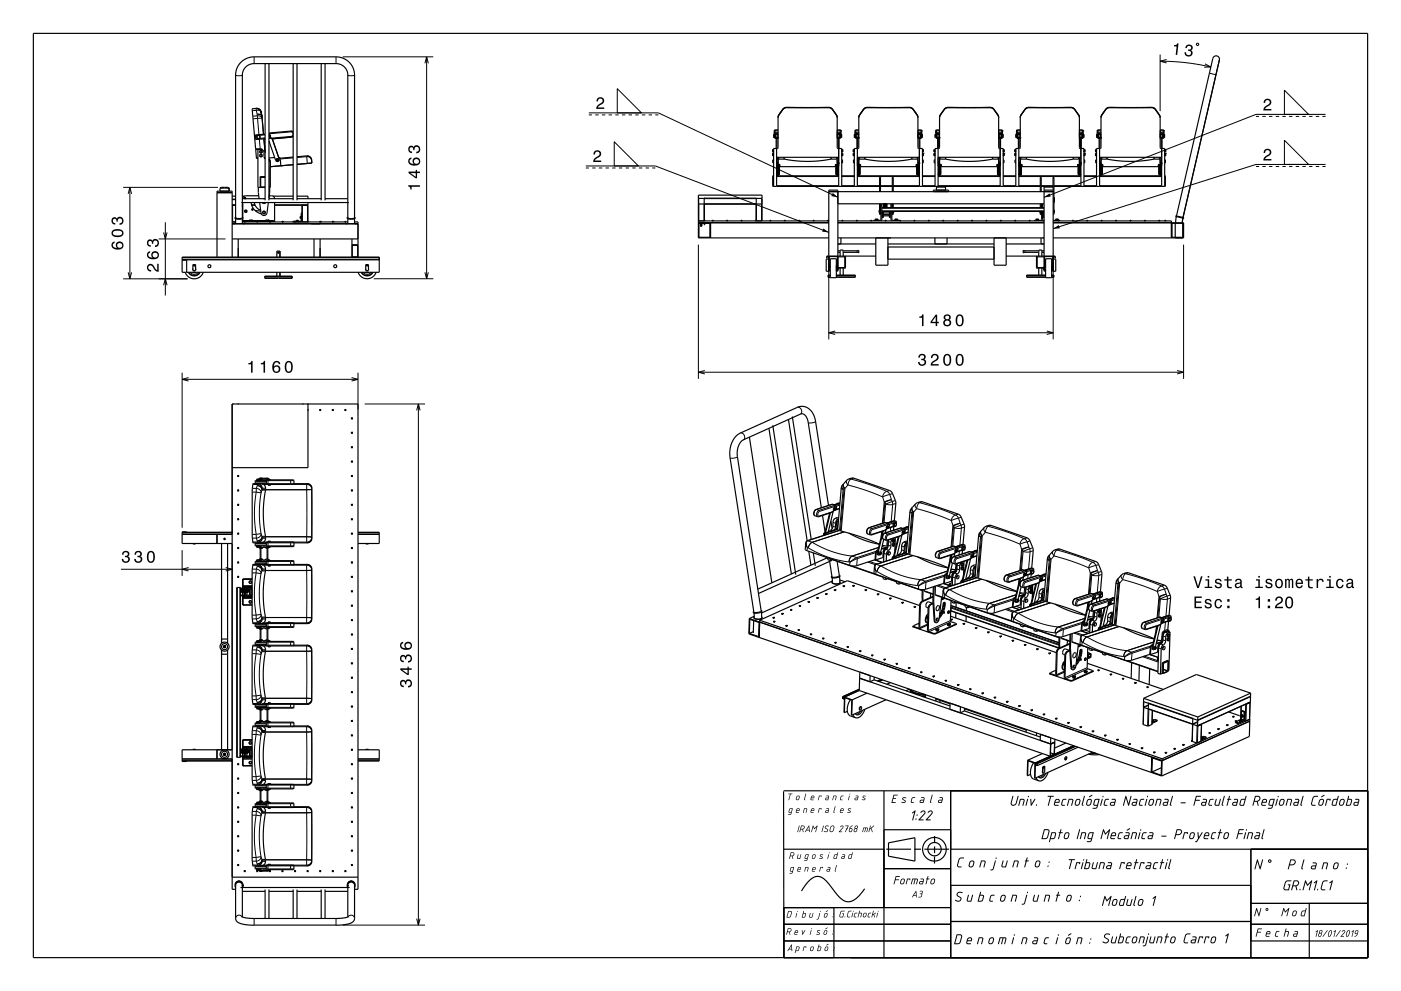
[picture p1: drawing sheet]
<svg xmlns="http://www.w3.org/2000/svg" width="420mm" height="297mm" viewBox="0 0 420 297" stroke-linecap="round" stroke-linejoin="round" font-family="sans-serif">
<g fill="none" stroke="#000" stroke-width=".35">
<path d="M10 10h400v277h-400zM79.5 19.1v40.9M80.6 19.1v40.9M87.9 19.1v40.9M89 19.1v40.9M96.3 19.1v40.9M97.4 19.1v40.9M76.9 32.5a1.37 1.37 0 0 1 1.4 1.1M78.2 33.6l.3 1.3M78.2 33.6a1.36 1.36 0 0 0-1.4-1.1l-1.2 .1 1.1 12.2M78.3 33.6l.2 1.1M78.5 34.9l.5 5.3z"/>
<path d="M87.1 39.3l.8 .3-.8-.3-6.5 .6M233.3 35.3l.1-.7 1.3-1.8 1-.5h13.1l.8 .6 1.2 1.7 .2 .7M233.3 39.9h-.9l-.1 1.4M233.3 39l-1.1 .1-.1 1.2M233.8 33.9l-.5 1.2v9.2l-.3 .2h-1.1v11.4M233.8 33.9l.6-.8a1.61 1.61 0 0 1 1.4-.9h10.6a3.8 3.8 0 0 1 3 .4l1 1.3M233.8 33.9h.1M250.4 33.9h.1M250.4 33.9l.6 1.3v9.1l.2 .2h1.1v11.4M251 40l.9-.1v1.4M251 39h1l.1 1.3M257.5 35.3l.2-.7 1.2-1.8 1-.5h13.1l.8 .6 1.2 1.7 .2 .7"/>
<path d="M257.5 39.9h-.9l-.1 1.4M257.5 39l-1.1 .1-.1 1.2M258 33.9l-.5 1.2v9.2l-.3 .2h-1.1v11.4M258 33.9l.6-.8a1.61 1.61 0 0 1 1.4-.9h10.6a3.8 3.8 0 0 1 3 .4l1 1.3M258 33.9h.1M274.6 33.9h.1M274.6 33.9l.6 1.3v9.1l.2 .2h1.1v11.4M275.2 40l.9-.1v1.4M275.2 39h1l.1 1.3M281.7 35.3l.2-.7 1.2-1.8 1-.5h13.1l.8 .6 1.2 1.7 .2 .7M281.7 39.9h-.9v1.4M281.7 39l-1.1 .1-.1 1.2"/>
<path d="M282.2 33.9l-.5 1.2v9.2l-.3 .2h-1.1v11.4M282.2 33.9l.6-.8a1.61 1.61 0 0 1 1.4-.9h10.6a3.8 3.8 0 0 1 3 .4l1 1.3M282.2 33.9h.1M298.8 33.9h.1M298.8 33.9l.6 1.3v9.1l.2 .2h1.2v11.4M299.4 40l.9-.1v1.4M299.4 39h1l.1 1.3M305.9 35.3l.2-.7 1.2-1.8 1-.5h13.1l.8 .6 1.2 1.7 .2 .7M305.9 39.9h-.9v1.4M305.9 39l-1.1 .1-.1 1.2M306.4 33.9l-.5 1.2v9.2l-.3 .2h-1.1v11.4M306.4 33.9l.6-.8a1.61 1.61 0 0 1 1.4-.9h10.6a3.8 3.8 0 0 1 3 .4l1 1.3"/>
<path d="M306.4 33.9h.1M323 33.9h.1M323 33.9l.6 1.3v9.1l.2 .2h1.2v11.4M323.6 40l.9-.1v1.4M323.6 39h1l.1 1.3M330.1 35.3l.2-.7 1.3-1.8 .9-.5h13.1l.8 .6 1.2 1.7 .2 .7M330.1 39.9h-.9v1.4M330.1 39l-1.1 .1-.1 1.2M330.6 33.9l-.5 1.2v9.2l-.3 .2h-1.1v11.4M330.6 33.9l.6-.8a1.6 1.6 0 0 1 1.4-.9h10.6a3.8 3.8 0 0 1 3 .4l1 1.3M330.6 33.9h.1M347.2 33.9h.1"/>
<path d="M347.2 33.9l.6 1.3v9.1l.2 .2h1.2v11.4M347.8 40l.9-.1v1.4M347.8 39h1l.1 1.3M65.1 57.7h4.5M66 56.4l.4-.2h1.8l.5 .2M66 56.4h2.7M66 56.4v.9M68.7 56.4v.9M69.6 59.7h1M69.6 58.8h1M72.7 59.5h6.8M72.7 58.8h.5"/>
<path d="M73.3 59.2l.3 .2-.1 .1zM76.7 44.8h1.7l.5 .3 .2 .4 .1 1.6 .3 .5M76.7 44.8l.2 2.7M76.9 47.4v.1M77.2 40.6h.5l.3 .5-.3 .4h-.5l-.3-.4zM77.3 47.4l-.4 .1M77.3 44.8v11.4h.7v-3.2h1.5M77.4 56.2l.3 3.3M77.6 58.7h-4.2l-.4 .3-.2 .5M78 55.9l.2 .3h1.3M78 45.1h.4l.3 .4-.3 .4h-.4l-.2-.4zM78 46.3h.4l.3 .3-.3 .4h-.4l-.2-.4z"/>
<path d="M78.2 53l-.2 .2M79.5 47.2h-.3l.3 .2M79.5 45.6l-.4-4 .4 4.2M79.5 40.2l-3 .3 .1 1.3 2.9-.2M79.5 53.1l-1.3 .1v2.7l1.3 .1M80.6 47.8l.3 .7M80.6 40.6l.3 .1-.1 .2h-.2l.3-.2zM80.6 48l.4 .7v7.5h-.4M80.6 40.4h.3l.2 .3-.1 .4h-.4M80.6 41.3l1 .3M80.6 59.5h7.3M80.7 58.7l1.1 .1 .5 .7"/>
<path d="M80.8 56.2l-.2 3.2M81 41.4l-.4 .1M81.6 41.6l2.1 6.1a.57 .57 0 0 1-.3 .7 .57 .57 0 0 1-.8-.4l-2-5.8M81.6 41.6h.1M81.6 41.4v.2M81.9 58.8h6M82.3 47.2l-1.7 .1M83 47.9h.1M83 47.9l.1 .1M83.1 48h.1M83.1 47.7l-.1 .2M83.1 48h.2"/>
<path d="M83.1 47.7h.1M83.1 47.7h.2M83.3 47.7h.1M83.3 47.7l.1 .2M83.3 48h.1M83.4 47.9h.1M83.4 47.9l-.1 .1M83.5 47.1l.5 .4 .2 2.2 3.7-.3M84.2 49.7l-3.2 .3M87.3 41.1l-5.7 .5M87.9 40.8l-.6 .3M87.9 47.1l-4 .3-.4-.3"/>
<path d="M89 47l2.9-.3a1.36 1.36 0 0 1 1.5 1.3l.1 .9M89 59.5h7.3M89 58.8h3.3v.7M92.1 46.7a1.37 1.37 0 0 1 1.3 1.3l.1 .9-4.5 .4M97.4 59.5h6.9M209.4 59.5h1.7l-.1 1.6h-1.6M211.2 59.4h15.4M226.8 59.5h1.6l-.1 1.6h-1.6zM231.6 45.2v.4M231.6 44.8v.4M231.6 46.3v.4M231.6 46v.3"/>
<path d="M231.6 45.2h.3M231.6 46.3h.3M231.9 45.5h.1M231.9 46h-.3v.7h.3M231.9 46h.1M231.9 44.9l-.3-.1v.8h.3M231.9 52.7h-.3v3.2h32.1M231.9 47.9h-.2v.9h.2M231.9 40.3v.9M231.9 41.2h.1M231.9 40.3h.4M231.9 40.3h.1"/>
<path d="M232 40.7v.5M232 40.3v.4M232 40.7h.3M232.1 40.1h.1M232.2 41.2l.1 .1M232.3 40.3h.1M232.3 40.4l.3-.3 .5 .1 .2 .2M232.3 41.3l.2 .2h.6l.2-.2M232.3 41.2h-.4M232.4 40.4l.2 1 .5-.1 .1-.9M232.4 40.4l.6-.2v.2M232.4 41.1h.8"/>
<path d="M232.4 40.4h.8M232.7 41.1v.2h.2v-.2M232.7 40.2v.2M232.7 41.1v.2M232.7 41.5v3M232.8 47.1h18.6M232.8 48.9h.1M232.8 49.1h.1M232.8 48.6h.5M232.8 47.3h.5M232.8 52.1h.5M232.8 52.7h18.6"/>
<path d="M232.8 44.5v11.4M232.9 52.3h.1M232.9 40.2v.2M232.9 41.5v3M232.9 52.3v.1M232.9 52.1h.1M232.9 52.4h.2M232.9 49.1h.1M233 48.9h.1M232.9 48.9h.1M233 49.4l.4-.1 .1 .3M233 49.1v.4v-.4"/>
<path d="M233 49h.1M233 49v-.3v.3M233 52.4h.1M233 51.7l.3 .2zM233 51.1l.2 .3zM233 49.7l.3 .2M233 50l.3 .3M233 50.6l.3 .2M233 50.9l.3 .3M233 51l.3 .1M233 40.2l.2 .2M233 49.7l.3 .1"/>
<path d="M233 49.1l.2 .1M233 50.3h.1M233 49.7l.5 .1M233 50.4l.1 .2M233 50.6l.3 .1M233 51.3l.1 .2M233 51.9h.1M233 50.1h.1M233 51h.1M233.1 51.5h.2M233.1 49.7h.2M233.1 50.6h.2"/>
<path d="M233.1 52.4h.1M233.1 49.9h.3M233.1 50.2h.3M233.1 50.4h.3M233.1 50.9h.3M233.1 51.3h.3M233.1 51.8h.3M233.1 51.6h.1M233.2 49.2h.1M233.3 47.9l.2-.2h1.6a36.6 36.6 0 0 0 14.1 0h1.6l.2 .2M233.3 49.1l.1 .2M233.3 48.8l-.3 .1"/>
<path d="M233.3 47.1v2.7h-.5M233.3 50h-.2M233.3 50.6h-.2M233.3 51.7l-.3-.2 .3 .2M233.3 51.6h-.2M233.3 52h-.2M233.3 52.1v.2h-.5M233.3 50h.1M233.3 50.6h.1M233.3 51.6h.1M233.3 52h.1M233.3 49.3h-.3"/>
<path d="M233.3 49.5l-.2 .2M233.3 49.4l-.3 .1v.2M233.3 49.5l.2 .1M233.3 49.4l.2 .1M233.3 49.7h-.2M233.3 50.7l-.2 .1M233.3 50.8l-.3 .1M233.3 50.8l.2 .1M233.3 51.1h-.2M233.3 51l-.3 .1M233.3 51l.2 .1M233.3 51.2l-.3 .1 .1 .2"/>
<path d="M233.3 51.2h.2M233.3 51.4l-.2 .1M233.3 49.3h.1M233.3 49.7h.1M233.3 50.7h.1M233.3 51.1h.1M233.3 51.4l.1 .1M233.3 49.8l-.3 .2 .3 .1M233.3 49.8h.2M233.3 50.7l-.3 .1 .3 .2M233.3 51.4h-.3M233.3 51.4h.2"/>
<path d="M233.3 51.6h-.3M233.3 50.7h.2M233.3 50h-.3M233.3 50h.2M233.3 50.1l-.3 .2 .3 .2M233.3 50.1l.2 .1M233.3 50.3l-.3 .1v.2M233.3 50.3l.2 .1M233.3 50.5h-.3M233.3 50.5h.2M233.3 51.7l-.3 .2 .3 .2M233.3 51.7l.2 .1"/>
<path d="M233.3 51.9l-.3 .1M233.3 51.9l.2 .1M233.3 50.7l.1 .1M233.4 49.3h.4v.6h16.6l.1-.6h.3M233.4 49.3l.1 .4M233.4 51.6h.1M233.4 51.6l.1 .1M233.4 49.8h.1M233.5 49.9l-.1 .3-.4-.1M233.5 50.1h.1M233.5 50.4v.2l-.2 .2M233.5 50.8l-.3 .2-.2-.2"/>
<path d="M233.5 50.6v.1M233.5 51v.1M233.5 51.3v.1M233.5 51.1v.1M233.5 51.5h.1M233.5 51.8v.2M233.5 52v.1M233.5 51.4l-.4 .1M233.5 50.5l-.2 .1M233.5 49.6l-.2 .1M233.5 50.2v.1M233.5 51.5h-.2"/>
<path d="M233.5 49.7h.1M233.5 50v.1M233.5 50.6h.1M233.5 50.9v.1M233.5 51.1h.1M233.5 51.6v.1M233.5 52h.1M233.5 50.6l-.2 .1M233.5 50.2h.1M233.5 49.7l-.2 .1M233.5 49.7l-.2 .2M233.5 49.9l-.3 .2-.2-.2"/>
<path d="M233.5 50.2l-.2 .2-.3-.1M233.5 50.4v.1M233.5 50.9l-.2 .2M233.5 51.1l-.2 .2M233.5 51.4l-.2 .3M233.5 51.6l-.2 .2M233.5 51.8l-.3 .2-.2-.1M233.5 52.1l-.4 .3M233.5 52l-.5 .1M233.6 49.6l-.3 .3M233.6 49.8l-.3 .3M233.6 50l-.3 .3"/>
<path d="M233.6 50.1l-.3 .4M233.6 50.3l-.1 .3M233.6 50.5l-.3 .3M233.6 50.7l-.3 .3M233.6 50.8l-.3 .4M233.6 51l-.3 .4M233.6 51.2l-.1 .3M233.6 51.4l-.3 .3M233.6 51.5l-.3 .4M233.6 51.7l-.3 .4M233.6 51.9l-.2 .3-.4-.1M233.6 52.1l-.1 .3h-.4"/>
<path d="M233.6 49.8h.2M250.6 49.8h-.2M250.7 49.6l.2 .3M250.7 49.8l.2 .3M250.7 50l.2 .3M250.7 50.1l.2 .4M250.7 50.3v.3M250.7 50.5l.3 .3M250.7 50.7l.3 .3M250.7 50.8l.3 .4M250.7 51l.3 .4M250.7 51.2v.3"/>
<path d="M250.7 51.4l.2 .3M250.7 51.5l.2 .4M250.7 51.7l.1 .3h.5l-.4-.3M250.7 51.9l.1 .3 .5-.1M250.7 52.1v.3h.4M250.7 51.1l.3 .2M250.7 52l.6 .1M250.7 49.7l.3 .1M250.7 49.7l.3 .2M250.7 49.9l.3 .2 .2-.2M250.7 50.2l.2 .2 .3-.1M250.7 50.4v.1"/>
<path d="M250.7 50.9l.3 .2M250.7 51.4l.3 .3M250.7 51.6l.3 .2M250.7 51.8l.3 .2 .2-.1M250.7 52.1l.4 .3M250.7 50.2h.1M250.7 50.6l.2 .1M250.7 50.2l.1 .1M250.7 49.7h.1M250.7 50v.1M250.7 50.6h.1M250.7 50.9v.1"/>
<path d="M250.7 51.1h.1M250.7 51.5h.1M250.7 51.6v.1M250.7 52h.1M250.7 51.5h.3M250.7 49.6l.3 .1M250.7 50.5l.3 .1M250.8 51.4l.4 .1M250.8 49.8h.1M250.8 49.9l-.1 .2 .3 .1M250.8 50.1h-.1M250.8 50.4l-.1 .3 .3 .1"/>
<path d="M250.8 50.8l.2 .2 .2-.2M250.8 50.6l-.1 .1M250.8 51l-.1 .1M250.8 51.3v.1M250.8 51.1l-.1 .1M250.8 51.5h-.1M250.8 51.8l-.1 .2M250.8 52l-.1 .1M250.8 49.3l-.1 .4M250.9 49.9h.2M250.9 50.4h.2M250.9 50.9h.2"/>
<path d="M250.9 51.3h.2M250.9 51.8h.2M250.9 50.7v.1M250.9 50h.3M250.9 50h-.1M250.9 50.1l.4 .2-.4 .2M250.9 50.1l-.1 .1M250.9 50.3l.3 .1v.2M250.9 50.3l-.1 .1M250.9 50.5h.3M250.9 50.5h-.1M250.9 51.7l-.1 .1"/>
<path d="M250.9 51.9l.3 .1M250.9 51.9l-.1 .1M251 49.5l.2 .2M251 49.5l-.3 .1M251 49.8l.3 .2-.4 .1M251 49.8h-.2M251 50.7l.3 .1-.3 .2M251 50.8l.2 .1M251 50.8l-.2 .1M251 51.3l.3-.2zM251 51.1h.1M251 51.4h.2"/>
<path d="M251 51.4h-.2M251 51.6h.2M251 51.6l-.3 .1M251 50.7h-.2M251 51.1h-.1M251 49.3h.2M251 49.4l.2 .1v.2M251 49.4l-.3 .1M251 49.7h.1M251 50.7l.1 .1M251 51l.2 .1M251 51l-.2 .1"/>
<path d="M251 51.2l.2 .1v.2M251 51.2h-.2M251 51.4l.1 .1M251 51.6h.1M251 49.3h-.1M251 49.7h-.1M251 50.7h-.1M251 51.4l-.1 .1M251 51.6h-.1M251 50h.1M251 50.2h.1M251 50.6h.1"/>
<path d="M251 51.7l.3-.2-.4 .2M251 52h.1M251 50h-.1M251 50.2h-.1M251 50.6h-.1M251 52h-.1M251 49.1l-.2 .2M251 41.3l.2 .2h.5l.2-.2M251 40.4l.2-.3 .5 .1 .2 .2M251 48.8l.2 .1M251 48.6h.4M251 47.3h.4"/>
<path d="M251 47.1v2.7h.4M251 49.2h.1M251 51.8l.3-.1zM251.1 40.4l.1 1 .6-.1v-.9M251.1 41.1h.7M251.1 40.4h.7M251.1 51.6h.1M251.1 52.4h.1M251.2 50.6h-.2M251.2 49.7h-.2M251.2 51.5h-.2M251.2 49.7l-.2 .2"/>
<path d="M251.2 49.7l-.5 .1M251.2 50.4v.2M251.2 50.6l-.3 .1M251.2 50.6l-.2 .2M251.2 51.3v.2M251.2 51.9h.1M251.2 50.1h.1M251.2 51h.1M251.2 50.3h.1M251.2 48.9h.1M251.2 40.2l-.1 .2M251.2 49.1h.1"/>
<path d="M251.2 49.7l-.2 .1M251.2 50.1l-.2 .1M251.2 49.1l-.2 .1M251.2 51l-.2 .1M251.2 49.1v.4l.1-.4M251.2 49h.1M251.2 49v-.3l.1 .3M251.2 49.7l-.3 .2M251.2 50l-.3 .3M251.2 50.9l-.2 .3M251.3 52.4h-.2M251.3 48.9h.1"/>
<path d="M251.3 49.4l-.5-.1-.1 .3M251.3 52.3h.1M251.3 41.1v.2h.3v-.2M251.3 49.1h.1M251.3 52.1h.1M251.3 52.3v.1M251.3 40.2v.2M251.3 41.5v3M251.4 45h.1M251.4 45.4h.1M251.4 46.1h.1M251.4 46.5h.1"/>
<path d="M251.4 47.9h.1M251.4 48.8h.1M251.4 44.5v11.4M251.4 52.1h-.4v.2h.4M251.5 40.2v.2M251.5 41.1v.2M251.5 41.5v3M251.8 40.4l-.6-.2v.2M251.9 41.3h.1M251.9 41.2h.4M251.9 40.3h.1M251.9 40.3h.4"/>
<path d="M251.9 40.7h.4M252.1 41.2l-.2 .1M252.1 40.1h.1M252.3 40.7v.5M252.3 40.3v.4M252.3 40.3v.9M252.3 45.5h.1M252.3 46.7h.3M252.3 46h.1M252.3 47.9h.3v.9h-.3M252.3 52.7h3.8M252.3 45.6h.3"/>
<path d="M252.3 45.2h.3M252.3 46h.3v.7M252.3 46.3h.3M252.6 45.2v.4M252.6 44.8v.4M252.6 46.3v.4M252.6 46v.3M252.6 44.8l-.3 .1M252.6 44.8h.1M252.6 44.8v.7M252.6 45.5v.1M252.6 46.7h.1"/>
<path d="M255.9 45.2v.4M255.9 44.8v.4M255.9 46.3v.4M255.9 46v.3M255.9 45.2h.2M255.9 46.3h.2M256.1 45.5h.1M256.1 46h-.3v.7h.3M256.1 46h.1M256.1 44.9l-.3-.1v.8h.3M256.1 47.9h-.2v.9h.2M256.1 40.3h.4"/>
<path d="M256.1 40.3v.9M256.2 40.7v.5M256.2 40.3v.4M256.2 40.7h.3M256.3 40.1h.1M256.4 41.2l.1 .1M256.5 40.3h.1M256.5 40.4l.3-.3 .5 .1 .2 .2M256.5 41.3l.2 .2h.6l.2-.2M256.5 41.2h-.4M256.6 40.4l.2 1 .5-.1 .1-.9M256.6 41.1h.8"/>
<path d="M256.6 40.4h.8M256.9 41.1v.2h.2v-.2M256.9 40.2v.2M256.9 41.1v.2M256.9 41.5v3M257 52.1h.5v.2h-.5M257 47.1h18.6M257 48.9h.1M257 49.1h.1M257 48.6h.5M257 47.3h.5M257 52.7h18.6"/>
<path d="M257 44.5v11.4M257.1 52.3h.1M257.1 40.2v.2M257.1 41.5v3M257.1 52.3v.1M257.1 52.1h.1M257.1 52.4h.2M257.1 49.1h.1M257.2 48.9h.1M257.1 48.9h.1M257.2 49h.1M257.2 49v-.3v.3"/>
<path d="M257.2 49.1v.4M257.2 49.4h.1M257.2 49.5h.1M257.2 49.4h.5l-.2 .3M257.2 52.4h.1M257.2 51.1l.3 .3zM257.2 50l.3 .3M257.2 50.6l.3 .2M257.2 50.9l.3 .3M257.2 50.1l.3 .1M257.2 51l.3 .1M257.2 49.7l.3 .1"/>
<path d="M257.2 49.1l.3 .1M257.2 40.2l.2 .2M257.2 50.3h.1M257.2 49.7l.5 .1M257.2 50h.5M257.2 50.4l.1 .2M257.2 50.6l.3 .1M257.2 51.3l.1 .2M257.2 51.9h.1M257.2 52h.5M257.2 50.1h.1M257.2 51h.1"/>
<path d="M257.3 40.2l-.7 .2M257.3 40.2v.2M257.3 51.5h.2M257.3 49.7h.2M257.3 50.6h.2M257.3 52.4h.1M257.3 49.9h.3M257.3 50h.3M257.3 50.4h.3M257.3 50.9h.3M257.3 51.3h.3M257.3 51.8h.3"/>
<path d="M257.3 52h.3M257.3 51.6h.3M257.3 51.6h.1M257.5 49.2h.1M257.5 47.9l.2-.2h1.6a36.6 36.6 0 0 0 14.1 0h1.6l.2 .2M257.5 49.1l.1 .2M257.5 47.1v2.7h-.5M257.5 48.8l-.3 .1M257.5 50.2h-.2M257.5 50.6h-.2M257.5 50.2h.1M257.5 50.6h.1"/>
<path d="M257.5 49.3h-.3M257.5 49.4l-.3 .1v.2M257.5 49.4l.2 .1M257.5 49.7h-.2M257.5 50.7l-.2 .1M257.5 51l-.3 .1M257.5 51l.2 .1M257.5 51.2l-.3 .1 .1 .2M257.5 51.2h.2M257.5 51.4l-.2 .1M257.5 49.3h.1M257.5 49.7h.1"/>
<path d="M257.5 50.7h.1M257.5 51.4l.1 .1M257.5 49.5l-.2 .2M257.5 49.5l.2 .1M257.5 49.8l-.3 .2 .3 .1M257.5 49.8h.2M257.5 50.7l-.3 .1 .3 .2M257.5 50.8l-.3 .1M257.5 50.8l.2 .1M257.5 51.1h-.2M257.5 51.4h-.3M257.5 51.4h.2"/>
<path d="M257.5 51.6h-.3M257.5 51.6l.2 .1M257.5 50.7h.2M257.5 51.1h.1M257.5 50.1l-.3 .2 .3 .2M257.5 50.1l.2 .1M257.5 50.3l-.3 .1v.2M257.5 50.3l.2 .1M257.5 50.5h-.3M257.5 50.5h.2M257.5 51.7l.2 .1M257.6 50.7v.1"/>
<path d="M257.6 49.3h.4v.6h16.6l.1-.5 .3-.1M257.6 49.3l.1 .4M257.6 49.8h.1M257.7 49.9v.2l-.2 .1M257.7 50.1h.1M257.7 50.4v.2l-.2 .2M257.7 50.8l-.3 .2-.2-.2M257.7 50.6v.1M257.7 51l.1 .1M257.7 51.3v.1M257.7 51.1v.1M257.7 51.5h.1"/>
<path d="M257.7 51.8l.1 .2M257.7 52v.1M257.7 51.4l-.4 .1M257.7 50.5l-.2 .1M257.7 50.2v.1M257.7 51.5h-.2M257.7 49.7h.1M257.7 50v.1M257.7 50.6h.1M257.7 50.9v.1M257.7 51.1h.1M257.7 51.6v.1"/>
<path d="M257.7 52h.1M257.7 50.6l-.2 .1M257.7 49.7l-.2 .1M257.7 49.7l-.2 .2-.3-.2M257.7 49.9l-.3 .2-.2-.2M257.7 50.2l-.2 .2-.3-.1M257.7 50.4v.1M257.7 50.9l-.2 .2M257.7 51.4l-.2 .3-.3-.2 .3 .2M257.7 51.8l-.2 .2-.3-.1M257.7 52.1l-.4 .3M257.7 50.2h.1"/>
<path d="M257.8 51.1l-.3 .2M257.8 52l-.6 .1M257.8 49.6l-.3 .3-.3-.2M257.8 49.8l-.3 .3M257.8 50l-.3 .3M257.8 50.1l-.3 .4M257.8 50.3l-.1 .3M257.8 50.5l-.3 .3M257.8 50.7l-.3 .3M257.8 50.8l-.3 .4M257.8 51l-.3 .4M257.8 51.2l-.1 .3"/>
<path d="M257.8 51.4l-.3 .3M257.8 51.5l-.2 .4-.4-.1h.3l.2-.2M257.8 51.7l-.2 .3h-.4l.3-.3M257.8 51.9l-.2 .3-.4-.1M257.8 52.1l-.1 .3h-.4M257.8 49.8h.2M263.7 57.4v-4.3h.3v4.3M263.7 53.4h.3M264 55.9h3.5M267.5 57.4v-4.3h.3v4.3M267.5 53.4h.3M267.8 55.9h44.1"/>
<path d="M274.8 49.8h-.2M274.9 49.6l.3 .3M274.9 49.8l.3 .3M274.9 50l.3 .3M274.9 50.1l.3 .4M274.9 50.3v.3M274.9 50.5l.3 .3M274.9 50.7l.3 .3M274.9 50.8l.3 .4M274.9 51l.3 .4M274.9 51.2v.3M274.9 51.4l.3 .3"/>
<path d="M274.9 51.5l.3 .4M274.9 51.7l.1 .3h.5l-.3-.3M274.9 51.9l.1 .3 .5-.1M274.9 52.1v.3h.4M274.9 51.1l.3 .2M274.9 52l.6 .1M274.9 49.7l.3 .1M274.9 49.7l.3 .2M274.9 49.9l.3 .2 .2-.2M274.9 50.2l.2 .2 .3-.1M274.9 50.4l.1 .1M274.9 50.9l.3 .2"/>
<path d="M274.9 51.6l.3 .2M274.9 51.8l.3 .2 .2-.1M274.9 52.1l.4 .3M274.9 50.2h.1M274.9 50.6l.3 .1M274.9 50.2l.1 .1M274.9 51.5h.3M274.9 49.7h.1M274.9 50v.1M274.9 50.6h.1M274.9 50.9v.1M274.9 51.1h.1"/>
<path d="M274.9 51.5h.1M274.9 51.6v.1M274.9 52h.1M274.9 49.6l.3 .1M275 50.5l.2 .1M275 51.4l.4 .1M275 49.8h.1M275 49.9l-.1 .2 .3 .1M275 50.1h-.1M275 50.4l-.1 .2 .3 .2M275 50.8l.2 .2 .2-.2M275 50.6l-.1 .1"/>
<path d="M275 51l-.1 .1M275 51.3v.1M275 51.1l-.1 .1M275 51.5h-.1M275 51.8l-.1 .2M275 52l-.1 .1M275 49.3l-.1 .4M275.1 49.9h.2M275.1 50.4h.2M275.1 50.9h.2M275.1 51.3h.2M275.1 51.8h.2"/>
<path d="M275.1 50.7v.1M275.2 50h.2M275.2 50h-.2M275.2 50.1l.3 .2-.3 .2M275.2 50.1l-.2 .1M275.2 50.3l.2 .1v.2M275.2 50.3l-.2 .1M275.2 50.5h.2M275.2 50.5h-.2M275.2 51.7l-.2 .1M275.2 51.9l.2 .1M275.2 51.9l-.2 .1"/>
<path d="M275.2 49.5l.2 .2M275.2 49.5l-.3 .1M275.2 49.8l.3 .2-.3 .1M275.2 49.8h-.2M275.2 50.7l.3 .1-.3 .2M275.2 50.8l.2 .1M275.2 50.8l-.2 .1M275.2 51.1h.1M275.2 51.4h.2M275.2 51.4h-.2M275.2 51.6h.2M275.2 51.6l-.3 .1"/>
<path d="M275.2 50.7h-.2M275.2 51.1h-.1M275.2 49.3h.2M275.2 49.4l.3 .1-.1 .2M275.2 49.4l-.3 .1M275.2 49.7h.1M275.2 50.7l.1 .1M275.2 51.3l.3-.2zM275.2 51l.2 .1M275.2 51l-.2 .1M275.2 51.2l.2 .1v.2M275.2 51.2h-.2"/>
<path d="M275.2 51.4l.1 .1M275.2 51.6h.1M275.2 49.3h-.1M275.2 49.7h-.1M275.2 50.7h-.1M275.2 51.4l-.1 .1M275.2 51.6h-.1M275.2 50h.1M275.2 50.2h.1M275.2 50.6h.1M275.2 51.7l.3-.2-.3 .2M275.2 52h.1"/>
<path d="M275.2 50h-.1M275.2 50.2h-.1M275.2 50.6h-.1M275.2 52h-.1M275.2 49.1l-.2 .2M275.2 41.3l.2 .2h.5l.2-.2M275.2 40.4l.2-.3 .5 .1 .2 .2M275.2 48.8l.2 .1M275.2 48.6h.4M275.2 47.3h.4M275.2 49.2h.1M275.2 51.8l.3-.1z"/>
<path d="M275.3 40.4l.1 1 .6-.1v-.9M275.3 41.1h.7M275.3 40.4h.7M275.3 52.4h.1M275.4 50.6h-.2M275.4 49.7h-.2M275.4 51.5h-.2M275.4 49.7l-.2 .2M275.4 49.7l-.5 .1M275.4 50.4v.2M275.4 50.6l-.2 .1M275.4 50.6l-.2 .2"/>
<path d="M275.4 51.3v.2M275.4 51.9h.1M275.4 51h.1M275.4 50.3h.1M275.4 48.9h.1M275.4 40.2l-.1 .2M275.4 49.1h.1M275.4 49.7l-.2 .1M275.4 49.1l-.2 .1M275.4 50.1l-.2 .1M275.4 51l-.2 .1M275.4 49.1l.1 .4"/>
<path d="M275.4 49h.1M275.4 49v-.3l.1 .3M275.4 50.9l-.2 .3M275.4 50l.1 .1M275.5 50.1l-.3 .2M275.5 52.4h-.2M275.5 49.4l-.4-.1-.2 .3M275.5 49h.1M275.5 49.4h.1M275.5 48.9h.1M275.5 49.1v.4M275.5 49.5h.1"/>
<path d="M275.5 49.1h.1M275.5 41.1v.2h.3v-.2M275.5 52.1h.1M275.6 52.3h.1M275.5 52.3v.1M275.5 40.2v.2M275.5 41.5v3M275.6 44.5v5.3h-.4v-2.7M275.6 45h.1M275.6 45.4h.1M275.6 46.1h.1M275.6 46.5h.1"/>
<path d="M275.6 47.9h.1M275.6 48.8h.1M275.6 52.1h-.4v.2h.4M275.6 44.5v11.4M275.8 40.2v.2M275.8 41.1v.2M275.8 41.5v3M276 40.4l-.6-.2v.2M276.1 41.2h.4M276.1 40.3h.1M276.1 40.3h.4M276.1 40.7h.4"/>
<path d="M276.3 41.2l-.2 .1M276.3 40.1h.1M276.5 40.7v.5M276.5 40.3v.4M276.5 40.3v.9M276.5 44.9l.3-.1v.8h-.2M276.5 45.5h.1M276.5 46h.1M276.5 47.9h.3v.9h-.3M276.5 52.7h3.8M276.6 45.2h.2M276.6 46h.2v.7h-.3"/>
<path d="M276.6 46.3h.2M276.8 45.2v.4M276.8 44.8v.4M276.8 46.3v.4M276.8 46v.3M279.8 57.4v-.4h4.6v.4M280.1 45.2v.4M280.1 44.8v.4M280.1 46.3v.4M280.1 46v.3M280.1 45.2h.2M280.1 46.3h.2"/>
<path d="M280.3 45.5h.1M280.3 46h-.3v.7h.3M280.3 46h.1M280.3 47.9h-.2v.9h.2M280.3 44.9l-.3-.1v.8h.3M280.3 40.3h.4M280.3 40.3v.9M280.4 40.7v.5M280.4 40.3v.4M280.4 40.7h.3M280.5 40.1h.1M280.6 41.2l.2 .1"/>
<path d="M280.7 40.3h.1M280.7 56.1v.9M280.7 56.1h2.8M280.8 40.4l.2-.3 .5 .1 .2 .2M280.8 41.3l.1 .2h.6l.2-.2M280.8 41.3h.1M280.8 41.2h-.5M280.8 40.4l.2 1h.5l.1-1M280.8 41.1h.8M280.8 40.4h.8M281.1 41.1v.2h.2v-.2M281.1 40.2v.2"/>
<path d="M281.1 41.1v.2M281.1 41.5v3M281.2 44.5v11.3l-.5 .3M281.2 47.1h18.6M281.2 48.9h.1M281.2 49.1h.1M281.2 48.6h.5M281.2 47.3h.5M281.2 52.1h.5v.2h-.5M281.2 52.7h18.6M281.3 52.3h.1M281.3 40.2v.2"/>
<path d="M281.3 41.5v3M281.3 52.3v.1M281.3 52.1h.1M281.3 49.1h.1M281.4 48.9h.1M281.3 48.9h.1M281.3 52.4h.2M281.4 49.4h.5l-.2 .3M281.4 49.1v.4v-.4M281.4 49h.1M281.4 49v-.3v.3M281.4 52.4h.1"/>
<path d="M281.4 50l.3 .3M281.4 50.6l.3 .2M281.4 50.9l.3 .3M281.4 50.1l.3 .1M281.4 51l.3 .1M281.4 49.7l.3 .1M281.4 49.1l.3 .1M281.4 40.2l.2 .2M281.4 50.3h.1M281.4 49.7l.5 .1M281.4 50h.5M281.4 50.4l.1 .2"/>
<path d="M281.4 50.6l.3 .1M281.4 51.3l.1 .2M281.4 51.4h.5M281.4 51.9h.1M281.4 52h.5M281.4 50.1h.1M281.4 51h.1M281.5 40.2l-.7 .2M281.5 40.2v.2M281.5 51.5h.2M281.5 49.7h.2M281.5 50.6h.2"/>
<path d="M281.5 52.4h.1M281.5 50h.3M281.5 50.4h.3M281.5 50.9h.3M281.5 51.3h.3M281.5 51.5h.3M281.5 51.8h.3M281.5 52h.3M281.5 51.6h.1M281.7 49.2h.1M281.7 47.9l.2-.2h1.6a36.6 36.6 0 0 0 14.1 0h1.6l.2 .2M281.7 49.1l.1 .2"/>
<path d="M281.7 48.8l-.3 .1M281.7 47.1v2.7h-.5M281.7 50.2h-.2M281.7 50.6h-.2M281.7 51.7l-.3-.2 .3 .2M281.7 50.2h.1M281.7 50.6h.1M281.7 49.7h-.2M281.7 50.7l-.2 .1M281.7 51l-.3 .1M281.7 51l.2 .1M281.7 51.2l-.3 .1 .1 .2"/>
<path d="M281.7 51.2h.2M281.7 51.6h-.2M281.7 49.7h.1M281.7 50.7l.1 .1M281.7 51.6h.1M281.7 49.8h.2l-.4 .1M281.7 49.8l-.3 .2 .3 .1M281.7 50.7l-.3 .1 .3 .2M281.7 50.8l-.3 .1M281.7 50.8l.2 .1M281.7 51.1h-.2M281.7 51.6h-.3"/>
<path d="M281.7 51.6l.2 .1M281.7 50.7h.2M281.7 51.1h.1M281.7 50.1l-.3 .2 .3 .2M281.7 50.1l.2 .1M281.7 50.3l-.3 .1v.2M281.7 50.3l.2 .1M281.7 50.5h-.3M281.7 50.5h.2M281.7 51.7l.2 .1M281.7 49.3h-.3M281.8 49.3h.4v.6h16.6l.1-.5 .4-.1"/>
<path d="M281.8 49.3l.2 .4M281.9 49.9v.2l-.2 .1M281.9 50.1h.1M281.9 50.4v.3l-.2 .1M281.9 50.8l-.3 .2-.2-.2M281.9 50.6v.1M281.9 51l.1 .1M281.9 51.3v.1M281.9 51.1v.1M281.9 51.5h.1M281.9 51.8l.1 .2M281.9 52v.1"/>
<path d="M281.9 51.4l-.4 .1M281.9 50.5l-.2 .1M281.9 51.5h-.2M281.9 50.2v.1M281.9 49.7h.1M281.9 50l.1 .1M281.9 50.6h.1M281.9 50.9l.1 .1M281.9 51.1h.1M281.9 51.6l.1 .1M281.9 52h.1M281.9 49.6l-.3-.1-.1 .2"/>
<path d="M281.9 50.6l-.2 .1M282 49.7l-.3 .1M282 49.5h-.5l-.1 .2M282 49.7l-.3 .2-.3-.2M282 49.9l-.4 .2-.2-.2M282 50.2l-.3 .2-.3-.1M282 50.4l-.1 .1M282 50.9l-.3 .2M282 51.4l-.3 .3M282 51.8l-.3 .2-.3-.1M282 52.1l-.5 .3M282 50.2h.1"/>
<path d="M282 52l-.6 .1M282 49.6l-.2 .3-.4-.2M282 49.8l-.3 .3M282 50l-.3 .3M282 50.1l-.3 .4M282 50.3l-.1 .3M282 50.5l-.3 .3M282 50.7l-.3 .3M282 50.8l-.3 .4M282 51l-.2 .4-.4-.2 .3 .1 .3-.2M282 51.2l-.1 .3M282 51.5l-.2 .4-.4-.1h.4l.2-.2"/>
<path d="M282 51.7l-.2 .3h-.4l.3-.3M282 51.9l-.2 .3-.4-.1M282 52.1l-.1 .3h-.4M282 49.8h.2M283 55.8l.5 .3M283.5 56.1v.9M299 49.8h-.2M299.1 49.6l.3 .3M299.1 49.8l.3 .3M299.1 50l.3 .3M299.1 50.1l.3 .4M299.1 50.3v.3"/>
<path d="M299.1 50.5l.3 .3M299.1 50.7l.3 .3M299.1 50.8l.3 .4M299.1 51l.3 .4M299.1 51.2v.3M299.1 51.4l.3 .3M299.1 51.5l.3 .4M299.1 51.7l.1 .3h.5l-.3-.3M299.1 51.9l.1 .3 .5-.1M299.1 52.1v.3h.4M299.1 52l.6 .1M299.1 49.7l.3 .1"/>
<path d="M299.1 49.7l.3 .2M299.1 49.9l.3 .2 .2-.2M299.1 50.2l.2 .2 .3-.1M299.1 50.4l.1 .1M299.1 50.9l.3 .2M299.1 51.1l.3 .2M299.1 51.6l.3 .2M299.1 51.8l.3 .2 .2-.1M299.1 52.1l.4 .3M299.1 50.2h.1M299.1 50.6l.3 .1M299.1 50.2l.1 .1"/>
<path d="M299.1 51.5h.3M299.1 49.7h.1M299.1 50v.1M299.1 50.6h.1M299.1 50.9v.1M299.1 51.1h.1M299.1 51.5h.1M299.1 51.6v.1M299.1 52h.1M299.1 49.6l.3 .1M299.2 50.5l.2 .1M299.2 51.4l.4 .1"/>
<path d="M299.2 49.8h.1M299.2 49.9l-.1 .2 .3 .1M299.2 50.1h-.1M299.2 50.4l-.1 .2 .3 .2M299.2 50.8l.2 .2 .2-.2M299.2 50.6l-.1 .1M299.2 51l-.1 .1M299.2 51.3v.1M299.2 51.1l-.1 .1M299.2 51.5h-.1M299.2 51.8l-.1 .2M299.2 52l-.1 .1"/>
<path d="M299.2 51.6l-.1 .1M299.2 51.6h.1M299.2 49.3l-.1 .4M299.3 49.9h.2M299.3 50.4h.2M299.3 50.9h.2M299.3 51.3h.2M299.3 51.8h.2M299.3 50.7v.1M299.4 50h.2M299.4 50h-.2M299.4 50.1l.3 .2-.3 .2"/>
<path d="M299.4 50.1l-.2 .1M299.4 50.3l.2 .1v.2M299.4 50.3l-.2 .1M299.4 50.5h.2M299.4 50.5h-.2M299.4 51.7l-.2 .1M299.4 51.9l.2 .1M299.4 51.9l-.2 .1M299.4 49.8l.3 .2-.3 .1M299.4 49.8h-.2M299.4 50.7l.3 .1-.3 .2M299.4 51.1h.1"/>
<path d="M299.4 51.4h.2M299.4 51.4h-.2M299.4 51.6h.2M299.4 51.6h-.2M299.4 50.7h-.2M299.4 49.3h.2M299.4 49.5l.2 .2M299.4 49.4l.2 .1v.2M299.4 49.5l-.3 .1M299.4 49.4l-.3 .1M299.4 49.7h.1M299.4 50.7l.1 .1"/>
<path d="M299.4 50.8l.2 .1M299.4 50.8l-.2 .1M299.4 51.3l.3-.2zM299.4 51l.2 .1M299.4 51l-.2 .1M299.4 51.2l.3 .1-.1 .2M299.4 51.2h-.2M299.4 51.4l.1 .1M299.4 49.3h-.1M299.4 49.7h-.1M299.4 50.7h-.1M299.4 51.1h-.1"/>
<path d="M299.4 51.4l-.1 .1M299.4 50h.1M299.4 50.2h.1M299.4 50.6h.1M299.4 51.7l.3-.2-.3 .2M299.4 51.6h.1M299.4 52h.1M299.4 50h-.1M299.4 50.2h-.1M299.4 50.6h-.1M299.4 51.6h-.1M299.4 52h-.1"/>
<path d="M299.4 49.1l-.1 .2M299.4 41.3l.2 .2h.5l.2-.2M299.4 40.4l.2-.3 .5 .1 .2 .2M299.4 48.8l.2 .1M299.4 48.6h.4M299.4 47.3h.4M299.4 49.2h.1M299.4 51.8l.3-.1zM299.5 40.4l.1 1 .6-.1v-.9M299.5 41.1h.7M299.5 40.4h.7M299.5 52.4h.1"/>
<path d="M299.6 50.6h-.2M299.6 49.7h-.2M299.6 51.5h-.2M299.6 49.7l-.2 .2M299.6 49.7l-.5 .1M299.6 50.4v.2M299.6 50.6l-.2 .1M299.6 50.6l-.2 .2M299.6 51.3v.2M299.6 51.9h.1M299.6 51h.1M299.6 50.3h.1"/>
<path d="M299.6 48.9h.1M299.6 49.1h.1M299.6 40.2l-.1 .2M299.6 49.7l-.2 .1M299.6 49.1l-.2 .1M299.6 50.1l-.2 .1M299.6 51l-.2 .1M299.6 49.1v.4l.1-.4M299.6 49h.1M299.6 49l.1-.3v.3M299.6 50l.1 .1M299.7 50.1l-.3 .2"/>
<path d="M299.7 51l-.3 .2M299.7 52.4h-.2M299.7 48.9h.1M299.7 49.4l-.4-.1-.2 .3M299.7 49.1h.1M299.7 41.1v.2h.3v-.2M299.7 52.1h.1M299.8 52.3h.1M299.7 52.3l-.2 .1M299.7 40.2v.2M299.7 41.5v3M299.8 44.5v5.3h-.4v-2.7"/>
<path d="M299.8 45h.1M299.8 45.4h.1M299.8 46.1h.1M299.8 46.5h.1M299.8 47.9h.1M299.8 48.8h.1M299.8 52.1h-.4v.2h.4M299.8 44.5v11.4M300 40.2v.2M300 41.1v.2M300 41.5v3M300.2 40.4l-.6-.2v.2"/>
<path d="M300.3 41.2h.4M300.3 40.3h.1M300.3 40.3h.4M300.3 40.7h.4M300.5 41.2l-.2 .1M300.5 40.1h.1M300.7 40.7v.5M300.7 40.3v.4M300.7 40.3h.1M300.7 40.3v.9M300.7 41.2h.1M300.8 44.9l.2-.1v.8h-.2"/>
<path d="M300.8 45.5h.1M300.8 46h.1M300.8 47.9h.2v.9h-.2M300.8 52.7h3.7M300.8 45.2h.2M300.8 46h.2v.7h-.2M300.8 46.3h.2M301 45.2v.4M301 44.8v.4M301 46.3v.4M301 46v.3M304.2 44.8v.7"/>
<path d="M304.2 45.5v.1M304.2 46.7h.1M304.2 44.8l.3 .1M304.2 45.6h.3M304.2 44.8h.1M304.3 45.2v.4M304.3 44.8v.4M304.3 46.3v.4M304.3 46v.3M304.3 45.2h.2M304.3 46.3h.2M304.5 45.5h.1"/>
<path d="M304.5 46h-.3v.7M304.5 46h.1M304.5 46.7h-.3M304.5 47.9h-.2v.9h.2M304.5 40.3h.4M304.5 40.3v.9M304.6 40.7v.5M304.6 40.3v.4M304.6 40.7h.3M304.7 40.1h.1M304.8 41.2l.2 .1M304.9 40.3h.1"/>
<path d="M305 40.4l.2-.3 .5 .1 .2 .2M305 41.3l.2 .2h.5l.2-.2M305 41.2h-.5M305 40.4l.2 1h.5l.1-1M305 41.1h.8M305 40.4h.8M305.3 41.1v.2h.2v-.2M305.3 40.2v.2M305.3 41.1v.2M305.3 41.5v3M305.4 47.1h18.6M305.4 48.9h.1"/>
<path d="M305.4 49.1h.1M305.4 48.6h.5M305.4 47.3h.5M305.4 49.8h.5M305.4 52.1h.5v.2h-.5M305.4 52.7h18.6M305.4 44.5v11.4M305.5 52.3h.1M305.5 52.3v.1M305.5 40.2v.2M305.5 41.5v3M305.5 52.1h.1"/>
<path d="M305.5 49.1h.1M305.6 48.9h.1M305.5 48.9h.1M305.5 52.4h.2M305.6 49.4h.5l-.2 .3M305.6 49.1v.4v-.4M305.6 49h.1M305.6 49v-.3v.3M305.6 52.4h.1M305.6 51.1l.3 .3zM305.6 50l.3 .3M305.6 50.6l.3 .2"/>
<path d="M305.6 50.9l.3 .3M305.6 51.5l.3 .2M305.6 51l.3 .1M305.6 49.7l.3 .1M305.6 50.1l.3 .1M305.6 49.1l.3 .1M305.6 40.2l.2 .2M305.6 50.3h.1M305.7 50h.4M305.7 49.7h.4M305.7 50.4v.2M305.7 50.6l.2 .2"/>
<path d="M305.7 51.3v.2M305.7 51.5l.2 .2M305.7 51.6h.4M305.7 51.9h-.1M305.7 52h.4M305.7 50.1h-.1M305.7 51h-.1M305.7 40.2l-.7 .2M305.7 40.2v.2M305.7 49.7h.2M305.7 50.6h.2M305.7 52.4h.1"/>
<path d="M305.7 50h.3M305.7 50.4h.3M305.7 50.9h.3M305.7 51.3h.3M305.7 51.8h.3M305.7 52h.3M305.7 51.6h.1M305.9 49.2h.1M305.9 47.9l.2-.2h1.6a36.6 36.6 0 0 0 14.1 0h1.6l.2 .2M305.9 49.1l.1 .2M305.9 48.8l-.3 .1M305.9 47.1v2.7"/>
<path d="M305.9 50.2h-.2M305.9 50.6h-.2M305.9 50.2h.1M305.9 50.6h.1M305.9 50.7l-.2 .1M305.9 51.4l-.2 .1M305.9 51.6h-.2M305.9 50.7l.1 .1M305.9 51.4l.1 .1M305.9 51.6h.1M305.9 49.5l-.2 .2M305.9 49.4l-.3 .1v.2"/>
<path d="M305.9 49.5l.2 .1M305.9 49.4l.3 .1M305.9 49.7h-.2M305.9 49.8l-.3 .2 .3 .1M305.9 49.8h.2M305.9 50.8l-.2 .1M305.9 50.8l.2 .1M305.9 51.1h-.2M305.9 51l-.2 .1M305.9 51l.2 .1M305.9 51.2l-.3 .1 .1 .2M305.9 51.2l.2 .1"/>
<path d="M305.9 51.4h-.2M305.9 51.4h.2M305.9 49.7h.1M305.9 51.1h.1M305.9 50.1l-.3 .2 .3 .2M305.9 50.1l.2 .2M305.9 50.3l-.3 .1 .1 .2M305.9 50.3l.3 .1M305.9 50.5h-.2M305.9 50.5h.2M305.9 51.7l.3 .1M305.9 49.3h-.3"/>
<path d="M306 49.3l.2 .4M306.1 49.7v.1M306.1 49.9v.2l-.2 .1M306.1 50.4l.1 .2-.3 .2M306.1 50.8h-.5l.3 .2M306.1 51.5h.1M306.1 51.7h.1M306.1 51.8l.1 .2M306.1 49.8l-.4 .1M306.1 51.4l-.4 .1M306.1 50.5l-.2 .1M306.1 51.5h-.4"/>
<path d="M306.1 49.7h.1M306.1 49.9h.1M306.1 50.6h-.4M306.2 49.7l-.3 .1M306.2 49.7l-.3 .2-.2-.2M306.2 49.8l-.3 .3-.2-.2M306.2 50.1h-.1M306.2 50.4l-.1 .1M306.2 50.7l-.3 .2-.2-.1M306.2 50.6l-.1 .1M306.2 50.9l-.3 .2M306.2 51v.1"/>
<path d="M306.2 51.3l-.1 .1M306.2 51.1l-.1 .1M306.2 51.4l-.3 .3M306.2 51.8l-.3 .2-.3-.1M306.2 52.1l-.5 .3M306.2 52l-.1 .1M306.2 50.2h.1M306.2 50.2l-.3 .2-.3-.1M306.2 51.1l-.3 .2M306.2 52l-.6 .1M306.2 49.6l-.2 .3-.4-.2M306.2 49.8l-.3 .3"/>
<path d="M306.2 50l-.3 .3M306.2 50.1l-.3 .4M306.2 50.3l-.1 .3M306.2 50.5l-.3 .3M306.2 50.7l-.3 .3M306.2 50.8l-.3 .4M306.2 51l-.3 .4M306.2 51.2l-.1 .3M306.2 51.5l-.2 .4-.4-.1h.3l.2-.2M306.2 51.7l-.1 .3h-.5l.3-.3M306.2 51.9l-.2 .3-.4-.1M306.2 52.1l-.1 .3h-.4"/>
<path d="M306.2 49.8h.2M311.9 57.4v-4.3h.2v4.3M311.9 53.4h.2M312.1 55.9h3.6M313 56.1h2.7M313 56.1v25.2l.1-4.4h2.5v4.4h.9v-3.6h-.8M313 57h2.7M313.5 55.8l-.5 .3M315.3 55.8l.4 .3M315.7 56v-2.9h.3v11.2h-.3M315.7 53.4h.3M315.7 56.1v25.2"/>
<path d="M316 59.2v1.5M316 57.4h-67.5M323.2 49.8h-.2M323.3 49.6l.3 .3M323.3 49.8l.3 .3M323.3 50l.3 .3M323.3 50.1l.3 .4M323.3 50.3v.3M323.3 50.5l.3 .3M323.3 50.7l.3 .3M323.3 50.8l.3 .4M323.3 51l.3 .4"/>
<path d="M323.3 51.2v.3M323.3 51.4l.3 .3M323.3 51.5l.3 .4M323.3 51.7l.2 .4 .4-.2M323.3 51.9l.1 .3 .5-.1M323.3 52.1v.3h.4M323.3 49.7l.3 .1M323.3 50.2l.2 .2 .3-.1M323.3 51.1l.3 .2M323.3 49.7l.3 .2M323.3 49.9l.3 .2 .2-.2M323.3 50.4l.1 .1"/>
<path d="M323.3 50.9l.3 .2M323.3 51.6l.3 .2M323.3 51.8l.3 .2 .2-.1M323.3 52.1l.5 .3M323.3 50.2h.1M323.3 50.6l.3 .1M323.3 50.2l.1 .1M323.3 51.5h.3M323.3 49.7h.1M323.3 50v.1M323.3 50.6h.1M323.3 50.9v.1"/>
<path d="M323.3 51.1h.1M323.3 51.5h.1M323.3 51.6v.1M323.3 52h.1M323.3 49.6l.3 .1M323.4 50.5l.2 .1M323.4 51.4l.4 .1M323.4 49.8h.1M323.4 49.9l-.1 .2 .3 .1M323.4 50.1h-.1M323.4 50.4l-.1 .2 .3 .2M323.4 50.8l.2 .2 .2-.2"/>
<path d="M323.4 50.6l-.1 .1M323.4 51l-.1 .1M323.4 51.3v.1M323.4 51.1l-.1 .1M323.4 51.5h-.1M323.4 51.8l-.1 .2M323.4 52l-.1 .1M323.4 49.3l-.1 .4M323.5 50.9l.3 .1M323.5 50.7v.1M323.6 50h.2M323.6 50h-.2"/>
<path d="M323.6 50.1l.2 .1h-.2M323.6 50.1l-.2 .1M323.6 50.3l.2 .1h-.3M323.6 50.3l-.2 .1M323.6 50.5h.2M323.6 50.5h-.2M323.6 51.7l.2 .1h-.3M323.6 51.7l-.2 .1M323.6 51.9l.2 .1M323.6 51.9l-.2 .1M323.6 49.8h.2l-.3 .1M323.6 49.8h-.2"/>
<path d="M323.6 50.7h.2h-.2M323.6 51.6h.1M323.6 51.6l-.3 .1M323.6 50.7h-.2M323.6 49.3h.2M323.6 49.5l.2 .2M323.6 49.4l.2 .1v.2M323.6 49.5l-.3 .1M323.6 49.4l-.3 .1M323.6 49.7h.1M323.6 50.8l.2 .1M323.6 50.8l-.2 .1"/>
<path d="M323.6 51.1l.2 .1-.2 .1M323.6 51l.2 .1M323.6 51l-.2 .1M323.6 51.2h.2l-.3 .1M323.6 51.2h-.2M323.6 51.4l.1 .1M323.6 51.4h.2M323.6 51.4h-.2M323.6 49.3h-.1M323.6 49.7h-.1M323.6 51.1h-.1M323.6 51.4l-.1 .1"/>
<path d="M323.6 50l.2 .1M323.6 50.6h.1M323.6 51.6l.2 .1-.2 .1M323.6 50h-.1M323.6 50.6h-.1M323.6 50.7h-.1M323.6 51.6h-.1M323.6 52l.2 .1-.5-.1M323.6 50.2h-.1M323.6 52h-.1M323.6 49.1l-.5 .3-.1 .5h-16.6v-.6h-.4M323.6 41.3l.2 .2h.5l.2-.2"/>
<path d="M323.6 40.4l.2-.3 .5 .1 .2 .2M323.6 48.8l.2 .1M323.6 48.6h.4M323.6 47.3h.4M323.6 49.2h.1M323.7 40.4l.1 1 .6-.1v-.9M323.7 41.1h.7M323.7 40.4h.7M323.7 51.6h.1M323.8 52.4h-.1M323.8 50.6h-.2M323.8 49.7h-.2"/>
<path d="M323.8 51.5h-.2M323.8 49.7l-.2 .2M323.8 49.7l-.5 .1M323.8 50.4v.2M323.8 50.6l-.2 .1M323.8 50.6l-.2 .2M323.8 51.3v.2M323.8 51.5l-.2 .2M323.8 51.9h.1M323.8 48.9h.1M323.8 49.1h.1M323.8 40.2l-.1 .2"/>
<path d="M323.8 49.7l-.2 .1M323.8 49.1l-.2 .1M323.8 50.1l-.2 .1M323.8 51l-.2 .1M323.8 49.1l.1 .4v-.4M323.8 49h.1M323.8 49l.1-.3v.3M323.9 49.7l-.3 .2M323.9 49.9l-.3 .2M323.9 50.2l-.3 .3M323.9 50.4l-.1 .2M323.9 50.6l-.3 .2"/>
<path d="M323.9 50.8l-.3 .2M323.9 51.1l-.3 .3M323.9 51.3l-.1 .2M323.9 51.5l-.3 .2M323.9 51.6l-.3 .3M323.9 52v.1M323.9 50v.1M323.9 50.9v.1M323.9 51.8v.1M323.9 50.1l-.3 .2M323.9 51l-.3 .2M323.9 52.4h-.1"/>
<path d="M323.9 48.9h.1M323.9 49.4l-.4-.1-.2 .3M323.9 41.1v.2h.3v-.2M323.9 49.1h.1M323.9 52.1h.1M324 52.3h.1M323.9 52.3l-.2 .1M323.9 40.2v.2M323.9 41.5v3M324 44.5v5.3h-.4v-2.7M324 45h.1M324 45.4h.1"/>
<path d="M324 46.1h.1M324 46.5h.1M324 47.9h.1M324 48.8h.1M324 52.1h-.4v.2h.4M324 44.5v11.4M324.2 40.2v.2M324.2 41.1v.2M324.2 41.5v3M324.4 40.4l-.6-.2v.2M324.5 41.2h.4M324.5 40.3h.1"/>
<path d="M324.5 40.3h.4M324.5 40.7h.4M324.7 41.2l-.2 .1M324.7 40.1h.1M324.9 40.7v.5M324.9 40.3v.4M324.9 40.3h.1M324.9 40.3v.9M324.9 41.2h.1M325 47.9h.2v.9h-.2M325 44.9l.2-.1v.8h-.2M325 45.5h.1"/>
<path d="M325 46h.1M325 52.7h3.7M325 45.2h.2M325 46h.2v.7h-.2M325 46.3h.2M325.2 45.2v.4M325.2 44.8v.4M325.2 46.3v.4M325.2 46v.3M328.4 44.8v.7M328.4 45.5v.1M328.4 46.7h.1"/>
<path d="M328.4 44.8l.3 .1M328.4 45.6h.3M328.4 44.8h.1M328.5 45.2v.4M328.5 44.8v.4M328.5 46.3v.4M328.5 46v.3M328.5 45.2h.2M328.5 46.3h.2M328.7 45.5h.1M328.7 46h-.3v.7M328.7 46h.1"/>
<path d="M328.7 46.7h-.3M328.7 47.9h-.2v.9h.2M328.8 40.7v.5M328.8 40.3v.4M328.8 40.7h.3M328.9 40.1h.1M329 41.2l.2 .1M329.1 40.3h-.3v.9h.4M329.1 40.3h.1M329.2 40.4l.2-.3 .5 .1 .2 .2M329.2 41.3l.2 .2h.5l.2-.2M329.3 40.4l.1 1h.6v-1"/>
<path d="M329.3 41.1h.7M329.3 40.4h.7M329.5 41.1v.2h.3l-.1-.2M329.5 40.2v.2M329.5 41.5v3M329.6 52.1h.5v.2h-.5M329.6 47.1h18.6M329.6 44.5v11.4M329.6 48.9h.2M329.6 49.1h.2M329.6 48.6h.5M329.6 47.3h.5"/>
<path d="M329.6 49.8h.5M329.6 52.7h18.7M329.7 52.3h.1M329.7 52.3l.1 .1M329.7 40.2v.2M329.7 41.5v3M329.7 52.1h.1M329.8 49.1h.1M329.8 48.9h.1M329.8 52.4h.1M329.8 49.4h.5l-.2 .3M329.8 49.1v.4v-.4"/>
<path d="M329.8 49h.1M329.8 49v-.3v.3M329.8 51.1l.3 .3zM329.8 49.7l.3 .2M329.8 50l.3 .3M329.8 50.6l.3 .2M329.8 50.9l.3 .3M329.8 51.5l.3 .2M329.8 51l.3 .1M329.8 50.1l.3 .1M329.8 40.2l.2 .2M329.8 49.7l.3 .1"/>
<path d="M329.8 49.1l.3 .1M329.8 50.3h.1M329.9 50.6l.2 .1M329.9 49.7l.2 .2M329.9 49.7h.4M329.9 50.4v.2M329.9 50.6l.2 .2M329.9 51.3v.2M329.9 51.5l.2 .2M329.9 51.9h-.1M329.9 52h.4M329.9 50.1h-.1"/>
<path d="M329.9 51h-.1M329.9 40.2l-.6 .2M329.9 40.2v.2M329.9 51.5h.2M329.9 49.7h.2M329.9 50.6h.2M329.9 52.4h.1M329.9 50.4h.3M329.9 50.9h.3M329.9 51.3h.3M329.9 51.8h.3M329.9 52h.3"/>
<path d="M329.9 51.6h.1M330.1 49.2h.1M330.1 47.9l.2-.2h1.6a36.6 36.6 0 0 0 14.1 0h1.6l.2 .2M330.1 49.1l.1 .2M330.1 47.1v2.7M330.1 48.8l-.3 .1M330.1 50h-.2M330.1 50.2h-.2M330.1 50.6h-.2M330.1 50h.1M330.1 50.2h.1M330.1 50.6h.1"/>
<path d="M330.1 50.7l-.2 .1M330.1 51.6h-.2M330.1 50.7l.1 .1M330.1 51.6h.1M330.1 49.5l-.2 .2M330.1 49.4l-.3 .1v.2M330.1 49.5l.3 .2-.3 .2M330.1 49.4l.3 .1M330.1 49.7h-.2M330.1 50.8l-.2 .1M330.1 50.8l.2 .1M330.1 51.1h-.2"/>
<path d="M330.1 51l-.2 .1M330.1 51l.2 .1M330.1 51.2l-.3 .1 .1 .2M330.1 51.2l.3 .1M330.1 51.4l-.2 .1M330.1 51.4h-.2M330.1 51.4h.2M330.1 49.7h.1M330.1 51.1h.1M330.1 51.4l.1 .1M330.1 49.8h.2M330.1 50h.2"/>
<path d="M330.1 50.5h-.2M330.1 50.5h.2M330.1 50.7l-.3 .1 .3 .2M330.1 51.6h.2M330.1 51.7l.3 .1M330.1 50.7l.3 .1M330.1 50.3l-.3 .1 .1 .2M330.1 50.3l.3 .1M330.1 49.3h-.3M330.2 49.3l.2 .4M330.3 49.7v.4l-.5-.1 .3-.2M330.3 49.9v.1"/>
<path d="M330.3 50.3h.1M330.3 50.4v.1M330.3 50.8h.1M330.3 51.3v.1M330.3 51.5l.1 .1-.1 .2h-.5l.5-.2M330.3 51.7v.3h-.5l.3-.3M330.3 51.8v.1M330.3 49.8l-.4 .1M330.3 51.4l-.4 .1M330.3 50.5l-.2 .1M330.3 51.5h-.2M330.3 49.7h.1"/>
<path d="M330.3 49.9h.1M330.3 51.5h.1M330.3 50.6l-.2 .1M330.4 49.7l-.3 .2M330.4 49.8l-.3 .3-.2-.2M330.4 50l-.3 .2M330.4 50.1v.2l-.3 .2M330.4 50.3l-.1-.1a.24 .24 0 0 0-.4-.1 .24 .24 0 0 0 0 .4h.2M330.4 50.4l-.1 .1M330.4 50.5l-.3 .3M330.4 50.6v.3l-.3 .1M330.4 50.7l-.3 .2-.2-.1"/>
<path d="M330.4 50.9l-.3 .2M330.4 51h-.1M330.4 51.3l-.1 .1M330.4 51.1l-.1 .4M330.4 51.4l-.3 .3M330.4 51.8l-.3 .2-.3-.1M330.4 52v.3l-.5 .1M330.4 52.1l-.5 .3M330.4 50.2h.1M330.4 51.1h.1M330.4 52h.1M330.4 49.7l-.3 .1"/>
<path d="M330.4 50.2l-.3 .2-.3-.1M330.4 51.1l-.3 .2M330.4 52l-.6 .1M330.4 50l-.3 .3M330.4 50.3l-.1 .3M330.4 50.8l-.3 .4M330.4 51l-.3 .4M330.4 51.9l-.2 .3-.4-.1M330.4 49.8h.1M330.5 49.8h.1M347.5 49.8h-.2M347.5 49.6l.3 .3"/>
<path d="M347.5 49.8l.3 .3M347.5 50l.3 .3M347.5 50.1l.3 .4M347.5 50.3v.3M347.5 50.5l.3 .3M347.5 50.7l.3 .3M347.5 50.8l.3 .4M347.5 51l.3 .4M347.5 51.2v.3M347.5 51.4l.3 .3M347.5 51.5l.3 .4M347.5 51.7l.2 .4 .4-.2"/>
<path d="M347.5 51.9l.1 .3 .5-.1M347.5 52.1l.1 .3h.3M347.5 49.7l.3 .1M347.5 50.2l.2 .2 .3-.1M347.5 51.1l.3 .2M347.5 52l.5 .1M347.5 49.7l.3 .2M347.5 49.9l.3 .2 .2-.2M347.5 50.4l.1 .1M347.5 50.9l.3 .2M347.5 51.6l.3 .2M347.5 51.8l.3 .2 .2-.1"/>
<path d="M347.5 52.1l.5 .3M347.5 50.2h.1M347.5 50.6l.3 .1M347.5 50.2l.1 .1M347.5 51.5h.3M347.5 49.7h.1M347.5 50v.1M347.5 50.6h.1M347.5 50.9v.1M347.5 51.1h.1M347.5 51.5h.1M347.5 51.6v.1"/>
<path d="M347.5 52h.1M347.5 49.6l.3 .1M347.6 50.5l.2 .1M347.6 51.4l.4 .1M347.6 49.8h.1M347.6 49.9l-.1 .2 .3 .1M347.6 50.1h-.1M347.6 50.4l-.1 .1M347.6 50.8l.2 .2 .2-.2M347.6 50.6l-.1 .1M347.6 51l-.1 .1M347.6 51.3v.1"/>
<path d="M347.6 51.1l-.1 .1M347.6 51.5h-.1M347.6 51.8l-.1 .2M347.6 52l-.1 .1M347.6 49.3l-.1 .4M347.7 50.9l.3 .1M347.7 50.7v.1M347.8 50.1l.2 .1h-.2M347.8 50.1l-.2 .1M347.8 50.3l.2 .1h-.3M347.8 50.3l-.2 .1M347.8 51.7l.2 .1h-.3"/>
<path d="M347.8 51.7l-.2 .1M347.8 51.9l.2 .1M347.8 51.9l-.2 .1M347.8 49.8h.2l-.3 .1M347.8 49.8h-.2M347.8 50h.2M347.8 50h-.2M347.8 50.5h.2M347.8 50.5h-.2M347.8 50.7h.2h-.2M347.8 51.6h.1M347.8 51.6l-.3 .1"/>
<path d="M347.8 50.7h-.2M347.8 49.3h.2M347.8 49.5l.2 .2M347.8 49.4l.3 .1-.1 .2M347.8 49.5l-.3 .1M347.8 49.4l-.3 .1M347.8 49.7h.2M347.8 50.8l.2 .1M347.8 50.8l-.2 .1M347.8 51.1l.2 .1-.2 .1M347.8 51l.2 .1M347.8 51l-.2 .1"/>
<path d="M347.8 51.2h.2l-.3 .1M347.8 51.2h-.2M347.8 51.4l.2 .1M347.8 51.4h.2M347.8 51.4h-.2M347.8 49.3h-.1M347.8 49.7h-.1M347.8 51.1h-.1M347.8 51.4l-.1 .1M347.8 50l.2 .1M347.8 50.6h.2M347.8 51.6l.2 .1-.2 .1"/>
<path d="M347.8 50h-.1M347.8 50.6h-.1M347.8 50.7h-.1M347.8 51.6h-.1M347.8 52l.2 .1M347.8 50.2h-.1M347.8 52h-.1M347.8 49.1l-.5 .3v.5h-16.7v-.6h-.4M347.8 41.3l.2 .2h.5l.2-.2M347.8 40.4l.2-.3 .6 .1 .1 .2M347.8 48.8l.2 .1M347.8 48.6h.4"/>
<path d="M347.8 47.3h.4M347.8 41.3h.1M347.8 49.2h.1M347.9 40.4l.1 1h.6v-1M347.9 41.1h.7M347.9 40.4h.7M347.9 51.6h.1M348 52.4h-.1M348 50.6h-.2M348 49.7h-.2M348 51.5h-.2M348 49.7l-.2 .2"/>
<path d="M348 49.7l-.5 .1M348 50.4v.2M348 50.6l-.2 .1M348 50.6l-.2 .2M348 51.3v.2M348 51.5l-.2 .2M348 51.9h.1M348 48.9h.1M348 49.1h.1M348 40.2l-.1 .2M348 49.7l-.2 .1M348 49.1l-.2 .1"/>
<path d="M348 50.1l-.2 .1M348 51l-.2 .1M348 49.1l.1 .4v-.4M348 49h.1M348 49l.1-.3v.3M348.1 49.7l-.3 .2M348.1 49.9l-.3 .2M348.1 50.2l-.3 .3M348.1 50.4l-.1 .2M348.1 50.6l-.3 .2M348.1 50.8l-.3 .2M348.1 51.1l-.3 .3"/>
<path d="M348.1 51.3l-.1 .2M348.1 51.5l-.3 .2M348.1 51.6l-.3 .3M348.1 52v.1M348.1 50v.1M348.1 50.9v.1M348.1 51.8v.1M348.1 50.1l-.3 .2M348.1 52.4h-.1M348.1 51l-.3 .2M348.1 48.9h.1M348.1 49.4l-.4-.1-.2 .3"/>
<path d="M348.1 49.1h.1M348.1 41.1v.2h.3v-.2M348.1 52.1h.1M348.2 52.3h.1M348.1 52.3l-.2 .1M348.1 40.2v.2M348.1 41.5v3M348.2 44.5v5.3h-.4v-2.7M348.2 45h.1M348.2 45.4h.1M348.2 46.1h.1M348.2 46.5h.1"/>
<path d="M348.2 47.9h.1M348.2 48.8h.1M348.3 52.1h-.5v.2h.5M348.3 44.5v11.4M348.4 40.2v.2M348.4 41.5v3M348.6 40.4l-.6-.2v.2M348.7 41.2h.4M348.7 40.3h.1M348.7 40.3h.4M348.7 40.7h.4M348.9 41.2l-.2 .1"/>
<path d="M348.9 40.1h.1M349.1 40.7v.5M349.1 40.3v.4M349.1 40.3h.1M349.1 40.3v.9M349.1 41.2h.1M349.2 52.7h.2v3.2h-33.4M349.2 45.5h.1M349.2 46.7h.2M349.2 46h.1M349.2 47.9h.2v.9h-.2M349.2 45.6h.2"/>
<path d="M349.2 45.2h.2M349.2 46h.2M349.2 46.3h.2M349.4 45.2v.4M349.4 44.8v.4M349.4 46.3v.4M349.4 46v.3M349.4 44.8l-.2 .1M349.4 44.8v.8M349.4 46v.7M54.6 77.1h59.1v4.5h-59.1zM54.6 77.7h59.1"/>
<path d="M54.6 77.9h59.1M54.6 78h1.4v3.6M57.8 79.3h.8v1.8h-.8zM58.1 79.6l.3 .1zM65.1 77.1v-19.8h4.5v19.8M69.6 67.1h37.7M69.6 71.6h37.7M69.6 61.5h1M69.6 66.5h1M70.6 65.1l-.1 .4 .6 .2 1.2-.1 .5-.2M70.6 65.6v1.5M71.4 71.6v5.5"/>
<path d="M72.4 60.7h32.2M72.7 62h.1M72.7 61.8h.1M72.7 65.1l.1 .2M72.7 65.4v-42.9a3.5 3.5 0 0 1 3.5-3.4h24.7l1.6 .4 1.3 1.2 .5 1.7v43M72.7 63.8h.1M72.7 62.6h.1M72.7 66.3l9.6 .1M72.7 62.5l.1 .1M72.7 62.5h.1M72.7 62.3h.1M72.7 61.9h.1"/>
<path d="M72.7 61.5h.1M72.7 66.5h31.6M72.7 66.3h.1M72.7 65.6v1.5M72.7 61.9l.1 .1M72.7 61.7v.1M72.7 65.3h.1M72.7 65.3l.1 .1M72.7 65.3l-1 .2-1.1-.2v-42.9a5.5 5.5 0 0 1 5.6-5.4h24.6a5.5 5.5 0 0 1 5.5 5.5v42.9M72.7 62.4h.1M72.7 61.8l.1 .1M72.8 62.6h.1"/>
<path d="M72.8 66.1h.1M72.8 61.5l-.1 .3M72.8 61.5l-.1 .1M72.8 60.7v4.5M72.8 65.5v1M72.8 62.2h-.1M72.8 65.3h-.1M72.8 65.3h.1M72.8 65.3v.1M73.2 66.4h.2M73.2 66.5h.3M73.2 66.4h.3"/>
<path d="M73.2 66.4v.1M73.4 66.4h.1M73.4 66.4v.1M73.5 66.4v.1M74.7 66.1h.3M74.7 66.1v.2M74.7 66.3v.1M75 66.1h.4M75 66.1v.2M75.3 60.7a3.9 3.9 0 0 0 3 3.4M75.4 66.1v.3M75.4 66h.1"/>
<path d="M75.4 66l-.7 .1M75.5 61.5h1M75.6 62.7l.3 .1-.4 .1zM76.2 60.7l.6 1.4 1.3 .9M76.5 63.1l1.7 .2M77 66.4h.1M77 66.4l.3 .1M77 66.4h.3M77 66.5h.1M77.1 66.4h.2M77.1 66.4v.1M77.3 66.4v.1"/>
<path d="M77.8 60.7l.4 3.1a.91 .91 0 0 0 .9 .8 .91 .91 0 0 0 .9-.8l.5-3.1M78.6 60.7l.6 .3 .5-.3M79.7 66.1h.3M79.7 66.1v.2M79.7 66h.1M79.7 66h.7M79.7 66.3v.1M80 66.1h.4M80 66.1v.2M80.4 66.3v.1M80.4 66.1v.2M80.4 66h.1"/>
<path d="M80.8 66.4h.1M80.8 66.4h.3M80.8 66.4v.1M80.9 66.4h.2M80.9 66.4v.1M81.1 66.5h.1M81.1 66.4l-.3 .1M82.3 60.7v5.8M82.3 61.5h10M83 77.1v-1.9h.9v1.9M83.4 75.5l.3 .2-.2 .2-.3-.2zM84.5 66.4h.2"/>
<path d="M84.5 66.5h.3M84.5 66.4h.3M84.5 66.4l.1 .1M84.7 66.4h.1M84.7 66.4v.1M84.8 66.4v.1M88.3 66.4h.2M88.3 66.4l.3 .1M88.3 66.4h.3M88.3 66.5h.1M88.5 66.4h.1M88.5 66.4v.1"/>
<path d="M88.6 66.4v.1M88.8 66.1h.3M88.9 66.3h.1M89.1 66.1h.3M89.1 66.1v.2M89.4 66.3h-.6v-.2h.6v.2M90.1 64.9h.2M90.1 64.9v.5M90.1 65.2v.2M90.1 64.9v.3M90.1 65.2h.2M90.3 64.9h.1"/>
<path d="M90.3 65.4h-.2M90.5 63.8l-.2 .1-.1 2.4h-2.3l-.1 .2M90.5 61.5v5M92.1 66.4h.1M92.1 66.4h.3M92.1 66.4v.1M92.2 66.4h.2M92.2 66.4v.1M92.3 60.7v5.7M92.4 66.5h.1M92.4 66.4l-.3 .1M94.1 71.6v5.5"/>
<path d="M95.8 66.4h.2M95.8 66.5h.4M95.8 66.4h.4M95.8 66.4l.1 .1M96 71.6v5.5M96 66.4h.2M96 66.4v.1M96.2 66.4l-.1 .1M99.6 66.4h.2M99.6 66.4l.3 .1M99.6 66.4h.3M99.6 66.5h.1"/>
<path d="M99.8 66.4h.1M99.8 66.4v.1M99.9 66.4v.1M103.4 66.4h.2M103.4 66.4v.1M103.4 66.4h.3M103.6 66.4h.1M103.6 66.4v.1M103.7 66.5h.1M103.7 66.4l-.3 .1M104.1 65.3v.1M104.1 65.3h.2"/>
<path d="M104.1 65.3h.1M104.3 65.3l.8 .2 1.2-.2M104.3 65.3l-.2 .1M104.3 65.1l-.2 .2M104.3 65.6v1.5M105.5 71.6v5.5M105.5 73.4h1.8M105.6 73.5h1.6v3.5h-1.6zM106.3 65.1v.1a.28 .28 0 0 1 .1 .3 .28 .28 0 0 1-.4 .1l-1.3 .1-.6-.3M106.3 66.5h1v10.6M106.3 65.6v1.5M106.3 65.4h.1"/>
<path d="M109.6 79.3h.9v1.8h-.9zM109.9 79.6h.3zM209.4 66.8h39.1M209.4 66.2h39.1M209.5 66.9h3.3v4.2h-3.3zM210 67.8h.4M210 66.9v.9M210.4 66.9v.9M211.1 66.9v.4M211.1 67.3h.2M211.2 66.2v-5.1l-.2 .1h15.8l-.2-.1v5.1M211.3 66.9v.4"/>
<path d="M211.3 66.1v.1M211.3 66.1h.1M211.4 66.1l-.1 .1M213 66.8v4.5M213.5 66.1h.1M213.5 66.1l.1 .1M213.5 66.1h.3M213.6 66.1h.2M213.6 66.1v.1M213.8 66.1v.1M213.8 66.2h.1M213.8 66.1h.1"/>
<path d="M213.9 66.1v.1M217.8 66.1h.1M217.8 66.1v.1M217.9 66.2h.1M217.9 66.1h.2M217.9 66.1v.1M218.1 66.1v.1M218.1 66.1h.1M218.2 66.1h-.4M218.2 66.1h.1M218.2 66.1l-.1 .1M222.1 66.1h.1"/>
<path d="M222.1 66.1v.1M222.2 66.1h.3M222.2 66.1h-.1M222.2 66.1h.2M222.2 66.1v.1M222.4 66.1l.1 .1M222.5 66.1h.1M222.5 66.1h-.1M222.5 66.1v.1M226.5 66.1h.1M226.5 66.1v.1M228.5 66.2v-7.7h-19.1v12.8h39.1"/>
<path d="M230.8 66.1h.1M230.8 66.1v.1M230.8 66.1h.3M230.9 66.1h.1M230.9 66.1l-.1 .1M231 66.1l.1 .1M231.1 66.1h.1M231.1 66.1h-.1M231.1 66.1v.1M235.1 66.1h.1M235.1 66.1v.1M235.1 66.1h.3"/>
<path d="M235.2 66.1h.2M235.2 66.1v.1M235.4 66.1v.1M235.4 66.2h.1M235.4 66.1h.1M235.5 66.1v.1M239.4 66.1h.1M239.4 66.1v.1M239.5 66.2h.1M239.5 66.1h.2M239.5 66.1v.1M239.7 66.1v.1"/>
<path d="M239.7 66.1h.1M239.8 66.1h-.4M239.8 66.1h.1M239.8 66.1l-.1 .1M243.7 66.1h.1M243.7 66.1v.1M243.8 66.1h.3M243.8 66.1h-.1M243.8 66.1h.2M243.8 66.1v.1M244 66.1v.1M244.1 66.1h.1"/>
<path d="M244.1 66.1h-.1M244.1 66.1v.1M248 66.1h.1M248 66.1l.1 .1M248.1 66.1h.3M248.1 66.1h-.1M248.1 66.1h.2M248.1 66.1v.1M248.3 66.1v.1M248.4 66.2h.1M248.4 66.1h.1M248.4 66.1h-.1"/>
<path d="M248.5 76.8h14M248.5 76.8h-.7v.6l.2-.6 .4 .1 .1 .7M248.5 77.7h-.8v3.6h.9v-4.4h2.4l.2 4.4v-24.3h-2.7v24.3M248.6 80h.3M248.9 77.5h1.8v5.7h-1.8zM250.7 80h.3M251.2 80v.8M251.2 73.1h11.3M251.2 61.1h61.8M251.2 71.3h61.8M251.2 66.8h61.8M251.2 75.2h.7"/>
<path d="M251.2 75.6h.7M251.2 66.2h61.8M251.9 75.2v.4M251.9 75.2v-.3h.9v.3M251.9 75.6v1.2M252.1 71.3v1.8M252.4 66.1h.1M252.4 66.1v.1M252.4 66.1h.3M252.5 66.1h.1M252.5 66.1l-.1 .1M252.6 66.1l.1 .1"/>
<path d="M252.7 66.1h.1M252.7 66.1h-.1M252.7 66.1v.1M252.8 75.2v.4M252.8 75.2h4.1M252.8 75.6h4.1M252.8 75.6v1.2M253.2 76.8l.3 .2-.1 3.3-2.1 .1M256.7 66.1h.1M256.7 66.1v.1M256.7 66.1h.3M256.8 66.1h.2"/>
<path d="M256.8 66.1l-.1 .1M256.9 75.2l.6-.1v.6l-.6-.1M256.9 75.2v.4M257 66.1v.1M257 66.1h.1M257.1 66.1v.1M261 66.1h.1M261 66.1v.1M261.1 66.2h.1M261.1 66.1h.2M261.1 66.1v.1M261.3 66.1v.1"/>
<path d="M261.3 66.1h.1M261.3 66.1h-.3M261.4 66.1l-.1 .1M262.4 65.7h.2M262.4 65.7v.3M262.4 65.7h.1M262.4 65.7h.8M262.4 66v.1M262.5 71.3v8.2h3.7v-8.2M262.6 65.7h.4M262.6 65.7v.3M263 65.7v.3"/>
<path d="M263.1 66v.1M263.2 65.7h-.2M263.2 65.7h.1M263.2 65.7v.3M263.7 63v.8M263.7 61.1v3.2h.3v-3.2M264 63.8h.1M264 62.9h.1M264.1 61.1l-.1 4.9-2.1 .1v.1M264.4 61.1v4.7l-.2 .4M264.4 63.8h.2M264.4 62.2h48.6"/>
<path d="M264.4 63.4h48.6M264.6 63.4v1.8h.2v-1.8M264.8 64.3h1.8M264.8 63.8h1.8M264.8 64.7h1.8M264.8 61.4l.6-.3 .4 .3M264.8 61.1h.1M264.9 61.1v.1M264.9 62.2h.1M264.9 61.1v.3M264.9 62.2h.9M264.9 61.9l-.1 .2"/>
<path d="M265 62.2h.1M265 62h.1M265 61.9h.1M265 61.7v.1M265 61.6h.1M265 61.4v.1M265 61.3h.1M265 61.2h.1M265 62v.1M265.1 62.1h.1M265.1 62h.1M265.1 61.8h.1"/>
<path d="M265.1 61.7h.2M265.1 61.5h.2M265.1 61.4h.2M265.1 61.2h.2M265.1 61.1h.1M265.1 61.1l-.1 .1M265.2 62.2h.4M265.2 62.2h.1M265.2 62.1h.1M265.2 61.9l.1 .1M265.2 61.8h.1M265.2 61.1h.1"/>
<path d="M265.3 66.1h.1M265.3 66.1v.1M265.3 66.1h.4M265.4 66.1h.2M265.4 66.1v.1M265.5 61.7h.2M265.5 61.5h.2M265.5 61.4h.2M265.5 61.2h.2M265.6 66.1v.1M265.6 61.1h-.1M265.6 62.2h.1"/>
<path d="M265.6 62.1h-.1M265.6 61.9l-.1 .1M265.6 61.8h-.1M265.6 66.1h.1M265.6 61.1l.2 .1M265.7 66.1h.1M265.7 62.1h-.1M265.7 62h-.1M265.7 61.8h-.1M265.7 61.1h-.1M265.7 66.1v.1M265.7 62h-.7"/>
<path d="M265.7 62h.1M265.8 61.9l.1 .1M265.8 61.9h-.9M265.8 62.2h-.8M265.8 61.9h-.8M265.8 61.7l-.8 .1M265.8 61.6h-.8M265.8 61.4l-.8 .1M265.8 61.3h-.8M265.8 62.1l.1 .1M265.8 62.1l-.5-.1-.4 .2M265.8 61.1v.1"/>
<path d="M265.8 62l-.5-.3-.5 .3M265.8 61.8l-.1-.2-.5-.1-.3 .2v.3M265.8 61.7l-.5-.3-.5 .3M265.8 61.5l-.1-.2-.5-.1-.3 .2v.3M265.8 61.2h.1M265.8 61.1h.1M265.9 62l-.1 .1M265.9 62.2h-.1M266.2 77.7h31.8M266.2 73.1h31.8M266.2 74h31.8M266.6 63.4v1.8h.3v-1.8"/>
<path d="M266.9 63.8h.2M267.1 63.4v2.4l.2 .4M267.1 61.1v1.1M267.4 63.4l.1 2.6 2.1 .1v.1M267.4 63.8h.1M267.4 61.1v1.1M267.5 63.4v.9h.3v-.9M267.5 61.1v1.1M267.8 61.1v1.1M267.9 63.4l-.1 .4M268.3 65.7h.2M268.3 65.7v.3"/>
<path d="M268.3 65.7h.1M268.3 65.7h.7M268.4 66v.1M268.5 65.7h.4M268.5 65.7v.3M268.9 65.7v.3M269 66v.1M269 65.7h.1M269.1 65.7h-.2M269.1 65.7v.3M269.6 66.1h.1M269.6 66.1l.1 .1"/>
<path d="M269.7 66.1h.3M269.7 66.1h-.1M269.7 66.1h.2M269.7 66.1v.1M269.9 66.1v.1M270 66.2h.1M270 66.1h.1M270 66.1h-.1M270 66.1v.1M274 66.1h.1M274 66.1v.1M274 66.2h.1"/>
<path d="M274 66.1h.2M274.2 66.1v.1M274.3 66.1h.1M274.3 66.1h-.1M274.3 66.1h-.3M274.3 66.1v.1M278.3 66.1h.1M278.3 66.1v.1M278.3 66.1h.3M278.4 66.1h.1M278.4 66.1l-.1 .1M278.5 66.1l.1 .1"/>
<path d="M278.6 66.1h.1M278.6 66.1h-.1M278.6 66.1v.1M280.3 71.3v1.8M282.6 66.1h.1M282.6 66.1v.1M282.6 66.1h.3M282.7 66.1h.2M282.7 66.1v.1M282.9 66.1v.1M282.9 66.1h.1M283 66.1l-.1 .1"/>
<path d="M283.9 71.3v1.8M286.9 66.1h.1M286.9 66.1v.1M286.9 66.1h.4M287 66.1h.2M287 66.1v.1M287.2 66.1v.1M287.2 66.1h.1M287.3 66.1h.1M287.3 66.1v.1M291.2 66.1h.1M291.2 66.1l.1 .1"/>
<path d="M291.3 66.1h.3M291.3 66.1h-.1M291.3 66.1h.2M291.3 66.1v.1M291.5 66.1v.1M291.5 66.2h.1M291.5 66.1h.1M291.6 66.1h.1M291.6 66.1v.1M295.5 66.1h.1M295.5 66.1v.1M295.6 66.2h.1"/>
<path d="M295.6 66.1h.2M295.6 66.1v.1M295.8 66.1v.1M295.9 66.1h.1M295.9 66.1h-.1M295.9 66.1h-.4M295.9 66.1v.1M298 71.3v8.2h3.6v-8.2M299.9 66.1h.1M299.9 66.1v.1M299.9 66.1h.3M300 66.1h.1"/>
<path d="M300 66.1l-.1 .1M300.1 66.1l.1 .1M300.2 66.1h.1M300.2 66.1h-.1M300.2 66.1v.1M301.6 76.8h14.1M301.6 73.1h11.4M304.2 66.1h.1M304.2 66.1v.1M304.2 66.1h.3M304.3 66.1h.2M304.3 66.1v.1"/>
<path d="M304.5 66.1v.1M304.5 66.2h.1M304.5 66.1h.1M307.2 75.2l-.5-.1v.6l.5-.1M307.2 75.2v.4M307.2 75.2h4.2M307.2 75.6h4.2M308.5 66.1h.1M308.5 66.1v.1M308.5 66.1h.3M308.6 66.1h.2M308.6 66.1v.1"/>
<path d="M308.8 66.1v.1M308.8 66.1h.1M308.9 66.1v.1M310.6 65.7h.1M310.6 65.7l-.1 .3M310.6 65.7h.7M310.6 66v.1M310.7 65.7h.4M310.7 65.7v.3M311 76.8l-.3 .2v3.2l.3 .2h1.9M311.1 65.7h.3M311.1 65.7v.3"/>
<path d="M311.3 66v.1M311.3 65.7h.1M311.4 65.7h.1M311.4 65.7v.3M311.4 75.2v.4M311.4 75.2v-.3h.9v.3M311.4 75.6v1.2M311.7 63.4l.2 .4M311.9 63.4v.9h.2v-.9M311.9 61.1v1.1M312.1 71.3v1.8M312.1 61.1v1.1"/>
<path d="M312.1 63.8h.2M312.3 63.4l-.1 2.6-2.2 .1v.1M312.3 61.1v1.1M312.3 75.2v.4M312.3 75.6v1.2M312.3 75.2h.7M312.3 75.6h.7M312.5 63.4v2.4l-.2 .4M312.5 63.8h.3M312.5 61.1v1.1M312.8 63.4v1.8h.2M312.8 66.1h.1"/>
<path d="M312.8 66.1v.1M312.9 66.1v.1M313 80v.8M313.1 80h.4M313.5 77.5h1.8v5.7h-1.8zM315.3 80h.3M315.7 66l2.1 .1v.1M315.7 76.8h.7v.6l-.2-.6-.4 .1-.1 .7M315.7 66.8h39.1v4.5h-39.1M315.7 66.2h35.5v5.1M316 63v.8M316.4 65.7v.3"/>
<path d="M316.5 65.7h.1M316.5 65.7h-.1M316.5 66v.1M316.6 65.7h.5M316.6 65.7v.3M317.1 65.7h.2M317.1 65.7v.3M317.1 66.1h.3M317.1 66.1v.1M317.2 66.2h.1M317.2 66v.1M317.2 65.7h-.7"/>
<path d="M317.3 65.7h.1M317.3 65.7l-.1 .5M317.4 66.1v.1M317.5 66.1h.1M317.5 66.1h-.1M317.5 66.1h-.4M317.5 66.1v.1M321.5 66.1h.1M321.5 66.1v.1M321.5 66.1h.3M321.5 66.1h.2M321.7 66.1l.1 .1"/>
<path d="M321.8 66.1h.1M321.8 66.1h-.1M321.8 66.1v.1M325.8 66.1h.1M325.8 66.1v.1M325.8 66.1h.3M325.9 66.1h.1M325.9 66.1v.1M326 66.1v.1M326.1 66.2h.1M326.1 66.1h.1M326.1 66.1h-.1"/>
<path d="M326.1 66.1v.1M330.1 66.1h.1M330.1 66.1v.1M330.1 66.2h.1M330.2 66.1h.2M330.2 66.1v.1M330.4 66.1v.1M330.4 66.1h.1M330.4 66.1h-.3M330.5 66.1l-.1 .1M334.4 66.1h.1M334.4 66.1v.1"/>
<path d="M334.4 66.1h.4M334.5 66.1h.2M334.5 66.1v.1M334.7 66.1v.1M334.7 66.1h.1M334.8 66.1h.1M334.8 66.1v.1M338.7 66.1h.1M338.7 66.1l.1 .1M338.8 66.1h.3M338.8 66.1h-.1M338.8 66.1h.2"/>
<path d="M338.8 66.1v.1M339 66.1v.1M339.1 66.1h.1M339.1 66.1h-.1M339.1 66.1l-.1 .1M343 66.1h.1M343 66.1v.1M343.1 66.1h.3M343.1 66.1h-.1M343.1 66.1h.2M343.1 66.1v.1M343.3 66.1l.1 .1"/>
<path d="M343.4 66.1h.1M343.4 66.1h-.1M343.4 66.1v.1M347.4 66.1h.1M347.4 66.1v.1M347.4 66.1h.3M347.5 66.1h.1M347.5 66.1v.1M347.6 66.1v.1M347.7 66.2h.1M347.7 66.1h.1M347.7 66.1h-.1"/>
<path d="M347.7 66.1v.1M349.2 66.1h.1M349.2 66.1v.1M349.2 66.1h.3M349.3 66.1h.2M349.3 66.1l-.1 .1M349.5 66.1v.1M349.5 66.1h.1M351.4 66.9h3.2v4.2h-3.2zM352.3 66.9v4.2M352.5 64.9l-.1 1.9M352.5 64.9l2.2 .5"/>
<path d="M352.5 64.9l.1-.2 2.2 .5-.1 .2M352.7 64.7l10.9-47.2a1.01 1.01 0 0 1 1.2-.7 1.01 1.01 0 0 1 .8 1.2l-10.9 47.2M354.6 66.9v4.2M354.7 65.4l-.2 1.4M354.8 65.3l-.1 .1M55.5 81.6a2.84 2.84 0 0 0 2.7 2 2.84 2.84 0 0 0 2.7-2M56.5 81.6a1.99 1.99 0 0 0 3.5 0M57.7 81.6h1M57.8 80.5v.4M58 81.1h.4M58.1 81.6h.3M58.6 80.5v.4"/>
<path d="M79.4 82.7h8.2v.7h-8.2zM79.4 83h8.2M83 81.6v1.1M83.9 81.6v1.1M107.4 81.6a2.84 2.84 0 0 0 2.7 1.9 2.84 2.84 0 0 0 2.6-1.9M108.3 81.6a1.99 1.99 0 0 0 3.5 0M109.6 81.6h.9M109.6 80.5v.4M109.9 81.1h.4M109.9 81.6h.3M110.5 80.5v.4M248.2 82.7h.7"/>
<path d="M248.6 80.8h.3M248.9 82.4h-.7v.7h.7M250.7 80.8h.3M250.7 82.4h5.7v.7h-5.7M250.7 82.7h5.7M251.9 80.4v2M252.8 80.4v2M307.8 82.7h5.7M311.4 80.4v2M312.3 80.4v2M313.1 80.8h.4M313.5 82.4h-5.7v.7h5.7"/>
<path d="M315.3 80.8h.3M315.3 82.4h.7v.7h-.7M315.3 82.7h.7M92.3 122.8v.2zM92.3 121.1v19.1h-22.7M95.8 122.8l.2-.1 .2 .3h-.3zM95.9 122.8l.3 .1-.3 .1zM99.6 122.8l.2-.1 .1 .3h-.2zM99.6 122.8l.3 .1-.2 .1zM103.4 122.8h.3v.2l-.1 .1zM103.4 122.8l.3 .1-.3 .1zM105.3 125.3l.2-.1 .2 .3h-.4z"/>
<path d="M105.3 129.6h.3l.1 .2h-.4zM105.3 133.9h.3l.1 .2-.3 .1zM105.3 138.3l.3-.1 .1 .2-.3 .1zM105.4 125.3l.1-.1 .1 .3zM105.4 129.6h.1l.1 .2zM105.4 134l.1-.1 .1 .3zM105.4 138.3l.1-.1 .1 .3zM224.7 131l6.7 43.7M230.5 128.4l6.7 43.6M231.7 127.5l6.9 44.7M236.4 125.7l5.6 36.4M237.5 124.8l5.7 36.9"/>
<path d="M54.6 159.5h15M56 159.5l-1.4-.1v3.5h15M71.3 142.6l.2-.1 .1 .3h-.3zM71.3 146.9l.1-.1 .2 .3h-.3zM71.3 151.2l.1-.1 .2 .3h-.3zM71.3 155.5h.3v.2l-.3 .1zM71.3 159.8l.1-.1 .2 .3-.3 .1zM71.3 142.6l.3 .1-.3 .1zM71.3 146.9l.2-.1v.3zM71.3 151.2l.2-.1v.3zM71.3 155.5h.2v.2zM71.3 159.9l.2-.1v.3z"/>
<path d="M76.5 145v-1l3.4 .1-.1 .9-4 .1-.2 2.3v12.9l.2 2.3 4 .1 .1 .8-3.4 .1v-.9M76.9 143.7h.3M76.9 143.7v.3M77 143.6l1 .1M77 143.6l-.1 .1M77 144h.1M77.2 143.7h.6M77.2 143.7v.3M77.3 143.6h3.7l-.1 .2M77.8 143.7h.2M77.8 143.7v.3M77.8 143.3h.2"/>
<path d="M77.8 143.3v.3M77.8 143.3h.9M77.9 143.6h.1M77.9 144h.1M78 143.7v.3M78 143.3h.5M78 143.3v.3M78.5 143.3h.2M78.5 143.3v.3M78.6 143.6h.1M78.7 143.3l1.8 .1v.2M78.7 143.3v.3"/>
<path d="M78.9 145l.6 .9 .1 1a44 44 0 0 0 0 14.7l-.7 1.1M78.9 145h.1M79.2 143.6v.4M79.6 143.4v.2M79.7 145l.3 .2h7.9l.2-.2M79.7 144l.3-.2h7.9l.2 .2v1M80.3 143.3v.1M80.3 143.8h.1M80.4 145.2v.2h.7M80.5 143.8h.1M81.1 145.2v.2M81.1 145.4h.1"/>
<path d="M81.2 143.8h.1M88.1 145h4.3l.6 .3 .4 .6 .1 15.7a1.36 1.36 0 0 1-1.4 1.1h-4M105.3 142.6l.3-.1 .1 .3h-.3zM105.3 146.9l.2-.1 .2 .3h-.3zM105.3 151.2l.2-.1 .2 .3h-.3zM105.3 155.5l.2-.1 .2 .3-.3 .1zM105.3 159.8l.2-.1 .2 .3-.3 .1zM105.4 142.6l.1-.1 .1 .3zM105.4 146.9l.1-.1 .1 .3zM105.4 151.2l.1-.1 .1 .3zM105.4 155.5h.1l.1 .2zM105.4 159.9l.1-.1 .1 .3z"/>
<path d="M107.3 159.5h6.4v3.4h-6.4M246.2 152.2l-3.9-25.8-.4-1.1-.7-1-.6-.3-.6 .1-17.1 7.7a5.1 5.1 0 0 0-1.8 5l7.1 46.4M246.6 154.5l.8 4.9M247.3 159.7l-.4 .3 .1 .5M248.4 151.5l-3.9-25.5-.7-1.9-1.1-1.5-1.6-.8-1.7 .1-17.5 7.9a7.2 7.2 0 0 0-3 7.4l7.1 46.3M248.7 153.8l-1.6 6.6M248.9 153.7l-1.5 6.2M249.1 156.1l.4 2.4M249.5 153.4l-.1 .1M249.8 153.2l-1.5 6.2M249.9 152.8l.2 .1M249.9 152.8l.3 .1"/>
<path d="M249.9 152.9h.1M250 155.7h.1M250.1 158.7l-2.4 .9-.4 .8M250.1 158.7l-.2 .2M250.1 152.1l.5 .3-.4 .5M250.1 152.9l-.7 .6M250.2 152.1h.1M250.2 152.6h.1M250.2 152.6v.2M250.2 153h-.1M250.2 152.7h.1M250.2 152.7h.2"/>
<path d="M250.2 152.8h.1M250.2 152.4v.2M250.2 152.4h.1M250.3 152.4l-.1 .3M250.3 152.4l.2 .1M250.4 152.2h-.4l-.1 .6M250.4 152.7l-.2 .1M250.4 152.7h.1M250.4 152.4h.1M250.4 152.4h-.2M250.4 152.4l.1 .1M250.5 152.5h.1"/>
<path d="M250.5 152.5l-.1 .2M250.5 152.6l.2-.6-.1-.4-1.2-.4-4.9 1.5-.4 .5-.2 .8 .3 .5 1.1 .4 4.1-1.4M250.9 150.9l.1 .1M250.9 150.9v.1M251 158.4l-.9 .3M251.1 158.6l-3.2 1.1-.4 .6M251.2 155.6l-.4 .5-.2 2.2 .5 .2M251.2 155.6h.1M251.2 155.6l.2-.1-.5 .3-.3 .6-.3 2.3M251.4 155.2l-.4-.1-1 .6-.3 .7-.1 1.8-1 1.1M251.5 150.8l-.6 .1M251.5 159l-9.6 3.1-.3 .5-.2 2.1 35.1 12.3"/>
<path d="M251.7 152.5l-1.3 .4M251.8 150.7l-1.8 .6M252.9 145.1l-.7 1.2-1.1 12.3 1.1 .6a67.8 67.8 0 0 1 11.4 3.9l-4.6-1.2-4.5-2.1M252.9 145l1.1-1.2 1.7-.6 11.3 4 .6 .7 1 2.6-.5 5.5M252.9 145v.1M260.2 158.4l5.1-1.8 1.1 .3 .2 .4-.2 .8-1.1 .9-4.1 1.3-1.3-.5-.1-.8zM264.6 159.2l-1.6 6.5 .1 .5 .3 .1M264.8 159.2l-1.6 6.6 .2 .5M265.3 159h-.1M265.3 158.9v.1M265.6 158.7l-.2 1M265.7 158.1l.1 .3"/>
<path d="M265.7 158.1h.1M265.9 157.6l-.2 .5M266 157.8l.1 .1-.2 .3zM266 158.4l2-.6-.1 1.1M266 158.1h.1M266.1 157.8v.1M266.1 157.9h-.2l.1 .2M266.1 157.9l-.1 .2M266.2 157.5h.1M266.2 157.5l-.3 .1M266.2 157.5l-.1 .8-.3 .1M267.7 157.3l.4 .5"/>
<path d="M267.7 157.3l.3 .1M267.8 157v.1M267.9 156.8l-.2 .5M267.9 156.8l.3 .1M268 157.4l.1 .4M268.1 156.1l.6 .2v.6M268.1 156.1l-2.2 .7M268.2 156.9l-.2 .5M268.3 156.9l.3-.1 .1 .3-.4 .7-.2-.4zM268.6 156.7l-.4 .2M268.6 156.7l.1 .7M268.6 156.7l-.7 .1"/>
<path d="M268.7 157.4l-.6 .4M270.5 159.9l.3 .1M270.5 159.9v.1M270.7 159.2l.5 .3-.4 .5M270.7 159.2h.1M270.8 159.7h.1M270.8 159.7v.2M270.8 159.7l.2 .1M270.8 159.7v.1M270.8 159.9h.1M270.8 159.5v.2M270.8 159.5h.1"/>
<path d="M270.9 159.5h.1M270.9 159.5l-.1 .2M270.9 159.5l.1 .1M271 159.3l-.5 .1-.1 .4 .3 .2-.7 .6M271 159.8l-.2 .1M271 159.8h.1M271 159.4h.1M271 159.4l-.2 .1M271 159.4v.2M271 159.6h.1M271 159.6v.2M271.1 159.7l.2-.6-.1-.5-1.3-.4-4.9 1.7-.5 1 .4 .8"/>
<path d="M271.5 158l.1 .1M271.5 158v.1M272.1 157.9l-.6 .1M272.3 159.6l-1.3 .4M272.4 157.8l-1.8 .6M54.6 160.2h15M57.8 162.9h.8M65.1 160.2v2.7M66.4 162.9v29.9M67.2 161.3l.4 .2-.2 .2-.3-.2zM68.2 162.9v29.9M71 176.1h1.1v50.9h-1.1z"/>
<path d="M71.3 164.2l.1-.1 .2 .2-.3 .1zM71.3 168.5h.3v.2h-.3zM71.3 172.8l.1-.1 .2 .3h-.3zM71.3 164.2h.3l-.3 .2zM71.3 168.5l.2-.1v.3zM71.3 172.8l.2-.1v.3zM72.1 176.5h1.2l-.5 .5 .5 .6M72.1 178.6h1.2l-.1 .2M72.1 178.3h1.2M72.1 176.3h1.2M72.3 176.3v.2M72.3 178.3v.3"/>
<path d="M72.7 176.6l-.4 .4 .4 .6M72.7 176.6h.4l-.4 .4 .4 .6M72.7 176.6h.1M72.8 176.5v.1M72.8 177.6v.7M72.8 176.1h2.8M72.8 179.1h2.8M72.8 178.8h2.8M72.8 175.8h2.8M72.8 176.6l-.4 .5 .4 .5M72.8 176.6h.1M72.8 177.6h-.1"/>
<path d="M72.8 178.8v-.2v2.7h2.8M72.9 176.6l-.5 .4 .5 .6M72.9 176.6h.1M72.9 177.6h-.1M72.9 177.6h.1M72.9 176.6l-.4 .5 .2 .3 .3 .2-.4-.5 .4-.5M72.9 176.6h.2M73 178.6l.1 .1M73 178.7h.1M73 178.6v.1M73.1 178.7h.1M73.2 177.6h-.1"/>
<path d="M73.2 176.6l-.5 .5 .5 .5M73.2 176.6h.1M73.2 173.6l-.4 .4M73.2 173.5v.1M73.2 177.6h.1M73.3 176.6l-.4 .4 .4 .6M73.3 176.6l-.3 .4 .3 .5M73.3 176.6l-.3 .4 .3 .5-.2-.4 .2-.4M73.3 176.7v.7M73.3 176.9v.3M73.3 176.1v2.7M73.6 177.5l.3 .1"/>
<path d="M73.6 177.4l.4 .2M73.6 177.3l.4 .3M73.6 178.3h1.9M73.6 178.6h1.9M73.6 176.5h.1M73.6 176.1v2.7M73.6 176.7h.4M73.6 177.6h.1M73.6 177.5l.2 .1M73.6 176.4l.1 .1M73.7 176.5h.1M73.6 176.7h.1"/>
<path d="M73.7 176.7l-.1 .1M73.8 176.9v.3M73.8 176.7l-.2 .3M73.8 176.8v.5M73.9 176.7l.2 .3-.2 .4zM74 176.7l.2 .3-.2 .4M74 176.6l.5 .4-.4 .5-.4-.4 .4-.4M74 176.5l.5 .3v.5l-.5 .2-.4-.4M74 176.3h1.5M74 176.6v.1M74 176.7l.3 .3-.3 .4M74 176.1v.2"/>
<path d="M74 177.6v.7M74 178.6v.2M74 176.7l.4 .3-.3 .5 .2-.5zM74.1 177.6h-.4M74.1 176.5h1.4M74.1 176.1l-.1 .5M74.7 174.3l.3-.2 .4 .1v.5l-.3 .2-.4-.2zM74.8 176.5v1.8M75.2 176.5v1.8M75.5 176.1v2.7M75.6 173.5h-2.8v2.8M76.9 167.9h.3"/>
<path d="M76.9 167.9l4.1-.1v.2M76.9 167.9v.3M76.9 164h.3M76.9 163.6v.4M76.9 164h.1M77 168.2v.1M77 163.6h.1M77.2 167.9h.5M77.2 167.9v.3M77.2 164h.6M77.2 163.6v.4M77.3 167.8h.1"/>
<path d="M77.7 167.9h.3M77.7 167.9v.3M77.8 164h.2M77.8 163.6v.4M77.8 167.6h.6M77.8 167.6v.2M77.8 167.6h.9M77.8 164.3h.7M77.8 164.1v.2M77.8 164.3h.9M77.9 167.8h.1M77.9 168.2v.1"/>
<path d="M77.9 164v.1M77.9 163.6h.1M77.9 167.8l.1 .1M78 167.9v.3M78 163.6v.4M78 164h-1M78 164.1v3.7M78.4 167.6h.3M78.4 167.6v.2M78.5 164.3h.2M78.5 164.1v.2M78.6 167.8h.1"/>
<path d="M78.6 164v.1M78.7 167.6v.2M78.7 164.1v.2M78.9 169.2l.6 .9 .1 1a43.8 43.8 0 0 0 0 14.7l-.7 1.1M78.9 169.2h.1M79.1 167.8v.5M79.2 163.6v.4M79.6 167.8v-.2h.9v.2M79.6 164v.3h.9v-.3M79.7 169.2l.2 .2h8l.2-.2M79.7 168.3l.2-.3h8l.2 .3v.9M79.7 162.7l.3-.2h7.9l.2 .2"/>
<path d="M79.8 169.2h-4l-.2 2.4v12.9l.2 2.3 4 .1M79.8 168.3h-3.3v.9M79.8 168.3v.9M80.3 164.3v3.3M80.3 168h.1M80.3 163.8h.1M80.4 169.4v.2M80.4 169.6h.1M80.4 169.6h.7M80.5 168h.1M80.5 163.8h.1M80.9 168h.1"/>
<path d="M80.9 163.8l.1 .2h-3.7M81.1 162.2h-.7v.3M81.1 169.4v.2M81.1 162.2h.1M81.1 169.6h.1M81.1 162.2v.3M81.1 168h.1M81.2 163.8h.1M88.1 169.2h4.3l.6 .3 .4 .6 .1 15.7a1.36 1.36 0 0 1-1.4 1.1h-4M88.1 162.7v.9l-.2 .2h-7.9l-.3-.2M105.3 164.2l.2-.1 .2 .2-.3 .1zM105.3 168.5l.2-.1 .2 .3h-.3z"/>
<path d="M105.3 172.8l.2-.1 .2 .3h-.3zM105.3 177.1h.4v.2h-.4zM105.4 164.2l.1-.1 .1 .3zM105.4 168.5l.1-.1 .1 .3zM105.4 172.8l.1-.1 .1 .3zM105.4 177.1h.1l.1 .2zM107.3 160.2h6.4M109.6 162.9h.9M242.5 165.2l.6 4.2M243.8 165.7l.6 3.9M244.9 179.2l.1 .1M244.9 179.2l.1 .2"/>
<path d="M244.9 179.1v.1M244.9 179.3l.1 .1M244.9 179.1h.3M244.9 179.1h.1M245 179.3v.1M245.2 179.3l-.2 .1M245.2 179.1l.1 .1M245.2 179.2l-.2 .1M245.2 179.2v.1M245.3 179.2h-.1M245.3 179.2l-.1 .1M247.5 178l.2 .1"/>
<path d="M247.5 178l.2 .2M247.5 177.9v.1M247.6 178.1v.1M247.6 177.9h-.1M247.6 177.9h.2M247.7 178.1v.1M247.8 178.2h-.1M247.8 177.9l.1 .1M247.8 178.1h-.1M247.9 178l-.1 .1M247.9 178.1l-.2 .1M247.9 178v.1"/>
<path d="M247.9 160.1h.1M248 160l.1 .1M248.1 167.1l-20.9 9.5M248.2 167.2l-.1 .5 .8 .3M248.2 160.1l-.3 .1M248.7 168.2l.7 4.7M248.9 167.4v.6M249.4 167.6l-.5 .4M249.4 172.7l-.2 .3 .5 .2M249.4 172.9l.3 .1M249.4 172.9h.1M249.4 167.9l-22 10"/>
<path d="M249.5 173.2v1.2M249.5 174.4a1.67 1.67 0 0 0 2.2 .3l.1-.2M249.5 174.4v.2M249.5 174.3l-.1 .2a1.94 1.94 0 0 0 2.5 .2l-.1-.3M249.5 174.1l-21.2 9.6M249.7 173v.2M250.1 176.8l.2 .1M250.1 176.8l.2 .2M250.2 176.8h-.1M250.2 177h.1M250.2 176.7h.2M250.2 176.7v.1"/>
<path d="M250.3 176.9v.1M250.4 177h-.1M250.4 176.7l.1 .1M250.5 176.9h-.2M250.5 176.9l-.2 .1M250.5 176.8v.1M251 168.2l.6 4.4-1.8 .5 .8 .1a.98 .98 0 0 0 1.2-.7l-.2-.1M251.7 172.8l.1 1.7M251.8 173.8l1.5 .5M251.8 174.5v.2M252.8 175.6l.1 .1M252.8 175.6l.1 .2"/>
<path d="M252.8 175.8h.1M252.8 175.6h.1M252.8 175.6h.3M252.9 175.7v.1M253 175.8h-.1M253.1 175.6h.1M253.1 175.8h-.2M253.1 175.7h-.2M253.1 175.7v.1M253.1 175.6v.1M253.1 175.6v.2M255.7 175.6h.1"/>
<path d="M255.7 175.6l.1 .1M255.7 175.7h.1M255.7 175.5v.1M255.7 175.5h.3M255.7 175.5h.1M255.8 175.6v.1M256 175.7h-.2M256 175.5h.1M256 175.6h-.2M256 175.6v.1M256 175.5v.1M256 175.5v.2"/>
<path d="M259.3 176.8l.2 .1M259.3 176.8l.2 .2M259.4 176.8h-.1M259.4 177h.1M259.4 176.7v.1M259.4 176.7h.2M259.5 176.9v.1M259.6 177h-.1M259.6 176.7l.1 .1M259.7 176.9h-.2M259.7 176.9l-.2 .1M259.7 176.8v.1"/>
<path d="M262.2 167.8l2.3 .7M262.3 167.7l-5.6 1.9-2-.2M262.3 167.7l.2 .1M263 178.1h.2M263 178.1l.2 .2M263 178v.1M263.1 178.2h.1M263.1 178h-.1M263.1 178h.2M263.2 178.1v.2M263.2 164.9l-.5 .7-.2 2.2M263.2 164.8l-.7 .7-.2 2.2"/>
<path d="M263.3 178.2h-.1M263.3 178l.1 .1M263.4 178.1h-.2M263.4 178.2l-.2 .1M263.4 178.1h.1M263.4 178.1v.1M263.5 165.5l.7 .1-.2 .6-.6-.1zM263.7 166.2l-.3 .1M263.8 165.9v.1M263.8 166l.1 .1M263.8 166h.1M263.8 166h.2"/>
<path d="M263.9 166.1h.1M263.9 165.7l-.1 .2M263.9 165.7h.1M263.9 165.7v.1M263.9 165.8l-.1 .2M263.9 165.7l.2 .1M264 166l-.1 .1M264 166h.1M264 165.7h.1M264 165.7h-.1M264 165.7l.1 .1M264.1 165.8h.1"/>
<path d="M264.1 165.8l-.1 .2M264.5 163.4l1.8 .3M264.8 172.9l-.1 .5 .8 .3M264.9 161.7l-.9 3.8M264.9 167.1l-2.4 .7M265 165.6h.1M265.5 173.2v.5M266 164.2l-.7 .5-.3 .9M266 164.2l-1.8 .4M266 173.3l-.5 .4M266.1 164.1l-.1 .1M266.2 163.8l-1.9 .7"/>
<path d="M266.4 161.8l-.2 2.1-1.2 1.6-.1 2.9M266.7 179.4h.1M266.7 179.4l.1 .1M266.7 179.3v.1M266.7 179.5h.1M266.8 165.4h-.5l-.2 .4v.4l.3 .2M266.8 165.4l-.5 .4 .1 .6M266.8 165.4l.1 .6-.5 .4M266.8 179.3h.2M266.8 179.3h-.1M266.8 179.4v.1M267 179.5h-.1"/>
<path d="M267 179.3h.1M267 179.4h-.2M267.1 179.4l-.3 .1M267.1 179.3l-.1 .1M267.1 179.3v.1M267.4 163.3l.4 .4M267.4 163.3l.2 .1M267.5 162.2l.3 .3M267.5 162.2h.2M267.5 163v.2M267.6 161.9l-.1 .1M267.6 162.9l-.2 .4"/>
<path d="M267.6 162.9l.2 .1M267.6 161.4l-.5 .8-.2 2.1-1.1 1.4-.1 2.5M267.6 161.7l-.1 .5M267.6 161.7l.2 .1M267.6 163.4l.2 .3M267.7 162.2l.1 .3M267.8 163l-.2 .4M267.8 161.8l-.1 .4M267.9 166.8l-.3 .2v.5M267.9 163l.3 .1-.3 .6-.2-.3zM267.9 161.8l.3 .1-.3 .6-.2-.2zM268.1 162.8l-.3 .2"/>
<path d="M268.1 162.8l.1 .5M268.1 162.8l-.5 .1M268.1 161.7l-.3 .1M268.1 161.7l.1 .5M268.1 161.7h-.5M268.2 163.3l-.4 .4M268.2 162.2l-.4 .3M268.4 161.2l-.1 3.9M268.5 167.2h.1M268.6 167.1l.1 .1M268.7 167.1l-.2 .1M268.7 167.1h.1"/>
<path d="M268.7 174.3v.5l.8 .3M269.3 160.9l-1.6 6.6M269.5 174.5v.6M269.5 160.8l-1.5 6.2M270 174.7l-.5 .4M270 160.6l-4 1.4-1.1-.3M270.1 160.5l-.1 .1M270.4 160.3l-1.5 6.2M270.6 162.8h.1M270.7 165.8l-2.4 1-.4 .6M270.7 165.8l-.2 .2M270.8 160l-.1 .1"/>
<path d="M271.6 165.5l-.9 .3M271.6 165.5l.1 .1M271.7 165.7l-3.2 1.1-.4 .6M271.7 162.7l-.6 .8-.2 2.3M271.7 162.7l-.3 .5-.2 2.2 .4 .1M271.8 162.7h-.1M272 162.6l-.2 .1M272 162.3l-.4-.1-1 .6-.4 2.6-1 1M272.1 166.1l-9.6 3.1-.3 .5-.2 2 .6 .4M276.4 178.9l.3 .1M276.4 178.9l.1 1.3M276.5 176.7l-.1 2.2"/>
<path d="M276.7 179v1.1M276.7 176.7v2.3M277.1 176.7l.1 .5 2.5 .9M279 177.9l-.1 1.2M279.7 178.9l-3.2 1.4-.5 .9-.3 6.9-.2 .4 2.6-1.2M279.7 178.7l-3.5 1.6-.5 1.1M279.8 176l.2 .1M279.8 176l-.1 4.1M279.9 175.8l-.1 .2M280 176.1l-.1 4M280.1 175.7l.1 .1M280.2 175.8l-.2 .3"/>
<path d="M280.4 175.7h.1M280.4 175.7v2.6l5 1.8-.1 .4 .8 .3M280.4 175.7l-.2 .1M280.8 165.4l5.1-1.7 1 .3 .3 .4-.2 .8-1.1 .9-4.1 1.3-1.3-.5-.1-.7zM282.3 179l-.8 6.8a.9 .9 0 0 1-.9 .8M282.6 179.1l-.1 .4M282.8 174.9l2.3 .7M282.9 174.8l-5.6 1.9-2-.2M282.9 174.8l.2 .1M283 179.3l-.8 .3M283.3 179.3l-1.1 .5M283.8 172l-.5 .7-.2 2.2"/>
<path d="M283.8 171.9l-.6 .6-.3 2.3M284.1 172.5l.7 .1-.2 .7-.6-.1zM284.3 173.3l-.3 .1M284.4 173h.1M284.4 173l.1 .2M284.4 173.1h.1M284.4 173.1h.2M284.5 175.1l1 .3M284.5 175.1v.3M284.5 173.2h.1M284.5 172.8l-.1 .2M284.5 172.8h.1"/>
<path d="M284.5 172.8l.2 .1M284.6 173.1l-.1 .1M284.6 173.1h.1M284.6 172.8h.1M284.6 172.8h-.1M284.6 172.8l.1 .1M284.7 172.9h.1M284.7 172.9l-.1 .2M285.1 180l-.2 6.1 1.7 .8M285.1 170.5l1.8 .3M285.2 166.3l-1.6 6.5v.4l.4 .2M285.4 166.3l-1.6 6.6 .2 .5"/>
<path d="M285.5 174.6l-1 .5M285.5 168.8l-.9 3.8M285.5 174.2l-2.4 .7M285.9 166.1h-.1M285.9 166v.1M286.2 165.8l-.2 1M286.3 165.1l.1 .4M286.3 165.1v.1M286.4 165.5h.1M286.5 164.7l-.2 .4M286.5 164.7h.1M286.5 163.8l2.2-.7 .6 .3v.6"/>
<path d="M286.5 171.2l-.7 .7-.2 .8M286.5 171.2l-1.7 .5M286.6 165.5l2-.6-.1 1.1M286.6 165.2h-.1M286.7 164.9l-.2 .4M286.7 164.9v.1M286.7 165h-.2l.1 .2M286.7 165l-.1 .2M286.7 171.2h-.2M286.7 164.6l-.2 .1M286.7 164.6h.1M286.8 164.6l-.1 .8-.3 .1"/>
<path d="M286.8 170.9l-1.9 .7M287 168.9l-.2 2.1-1.2 1.6-.1 2.9M287.4 172.5h-.4l-.3 .3v.5l.3 .2M287.4 172.5l-.5 .4 .1 .6M287.4 172.5l.1 .6-.5 .4M288 170.4l.2 .1M288 170.4l.4 .4M288.1 169.3l.3 .3M288.1 169.3h.2M288.1 170.1v.2M288.2 169l-.1 .1M288.2 170l-.2 .4"/>
<path d="M288.2 170h.2M288.2 168.5l-.5 .8-.2 2-1.1 1.5-.1 2.4M288.2 168.8l.2 .1M288.2 168.8l-.1 .5M288.2 170.5l.2 .3M288.3 169.3l.1 .3M288.3 164.4l.4 .5M288.3 164.4l.3 .1M288.4 170l-.2 .5M288.4 164.1l-.1 .1M288.4 168.9l-.1 .4M288.5 173.9l-.4 .3 .1 .4"/>
<path d="M288.5 170l.3 .2-.3 .5-.2-.2zM288.5 163.9l.3 .1M288.5 163.9l-.2 .5M288.5 168.9l.3 .1-.3 .6-.2-.2zM288.6 164.5l.1 .4M288.7 169.9l-.3 .1M288.7 169.9l.1 .5M288.7 169.9l-.5 .1M288.7 163.1l.5-5.5-1-2.6-.5-.7-11.2-3.9-1.4 .2a6.2 6.2 0 0 0-2.3 2.8l-1.1 12.3 1.1 .6a68.3 68.3 0 0 1 11.4 3.9l-4.3-1.2-4.8-2.1M288.7 168.8l-.3 .1M288.7 168.8l.1 .5M288.7 168.8h-.5"/>
<path d="M288.8 164l-.2 .5M288.8 170.4l-.4 .4M288.8 169.3l-.4 .3M288.9 164l.3-.1 .1 .3-.4 .7-.2-.4zM289 168.3l-.1 3.9M289.1 174.3h.1M289.2 163.8l-.4 .2M289.2 163.8l.1 .7M289.2 163.8l-.7 .1M289.2 174.2v.1M289.3 164.5l-.6 .4M289.4 174.2l-.3 .1"/>
<path d="M289.9 168l-1.6 6.6M290.1 167.9l-1.5 6.2M290.6 167.7l-4.1 1.3-1-.2M290.6 167.7h.1M290.7 167.6l-.1 .1M291 167.4l-1.5 6.2M291.1 167l.3 .1M291.1 167h.1M291.2 169.8v.1M291.3 172.9l-2.4 .9-.5 .7M291.3 172.9l-.2 .2M291.3 167.1l-.7 .6"/>
<path d="M291.4 166.3l.3 .3-.3 .5M291.4 166.8h.1M291.4 166.8v.2M291.4 167.1h-.1M291.4 166.8l.2 .1M291.4 167h.1M291.4 166.6v.2M291.4 166.6h.1M291.5 166.6l-.1 .2M291.5 166.6l.1 .1M291.5 166.3h-.2l-.2 .3v.4l.2 .1M291.6 166.9l-.2 .1"/>
<path d="M291.6 166.9h.1M291.6 166.5h.1M291.6 166.5l-.2 .1M291.6 166.5v.2M291.6 166.7h.1M291.6 166.7v.2M291.7 166.7l.2-.5-.1-.5-1.3-.4-4.9 1.7-.5 1 .4 .8M292.1 165.1h.1M292.1 165.1v.1M292.2 172.6l-.9 .3M292.3 172.8l-3.2 1.1-.5 .6M292.3 169.8l-.6 .8-.2 2.2"/>
<path d="M292.3 169.8l-.3 .5-.2 2.2 .5 .2M292.4 169.8h-.1M292.6 169.7l-.2 .1M292.6 169.4l-.4-.2-1 .7-.3 .7-.1 1.7-1 1.2M292.7 165l-.6 .1M292.7 173.1l-9.6 3.2-.3 .6-.2 2 14 4.9h1.3l5.6-1.9M292.8 166.6l-1.2 .5M293 164.9l-1.8 .6M295.7 174l4.5 2.1 4.6 1.2M301.4 172.5l5.1-1.7 1 .3 .3 .4-.3 .8-1 .9-4.1 1.3-1.3-.6-.1-.7zM304.4 179.1l-.5 .7-.2 2.2M304.4 179l-.7 .7-.2 2.2"/>
<path d="M304.7 179.6l.7 .1-.2 .7-.6-.2zM305.1 179.9l-.1 .2M305.1 179.9h.1M305.1 179.9l.2 .1M305.2 179.8h.1M305.2 179.8l-.1 .1M305.2 179.8l.1 .2M305.3 180h.1M305.3 180l-.1 .2M305.7 177.6l1.7 .3M305.8 173.4l-1.6 6.5v.4l.4 .2M306 173.3l-1.6 6.6 .2 .6"/>
<path d="M306.1 175.8l-.9 3.9M306.2 179.8h.1M306.5 173.2h-.1M306.5 173v.2M306.8 172.9l-.2 1M306.9 172.2l.1 .4M306.9 172.2h.1M307.1 172.3h.1M307.1 178.3l-.6 .6-.3 .9M307.1 178.3l-1.7 .5M307.1 172l.2 .1-.1 .2zM307.2 172.6l1.9-.6-.1 1.1"/>
<path d="M307.2 172.3h-.1M307.3 172h.1M307.3 172l-.2 .1 .1 .2M307.3 172l-.1 .3M307.3 178.3h-.2M307.3 171.7h.1M307.4 171.7l-.3 .1-.2 .4M307.4 171.7l-.1 .8-.3 .1M307.4 178l-2 .6M307.6 176l-.2 2.2-1.2 1.5-.1 2.9M307.9 179.6l-.3-.1-.3 .4v.5l.3 .1M307.9 179.6l-.4 .4 .1 .5"/>
<path d="M307.9 179.6l.2 .6-.5 .3M308.6 177.5l.2 .1M308.6 177.5l.4 .4M308.7 176.3l.3 .4M308.7 176.3l.2 .1M308.7 177.2v.2M308.8 176.1l-.1 .1M308.8 177.1h.2M308.8 177.1l-.2 .4M308.8 175.6l-.5 .8-.2 2-1.1 1.5-.1 2.4M308.8 175.9l.2 .1M308.8 175.9l-.1 .4"/>
<path d="M308.8 177.6l.2 .3M308.9 176.4l.1 .3M308.9 171.5l.4 .5M308.9 171.5l.3 .1M309 177.1l-.2 .5M309 171.2l-.1 .1M309 176l-.1 .4M309.1 177.1h.2l.1 .2-.4 .5-.1-.3zM309.1 171l.3 .1M309.1 171l-.2 .5M309.1 176l.2-.1 .1 .3-.3 .5-.2-.3zM309.2 171.6l.1 .4"/>
<path d="M309.3 177l-.3 .1M309.3 177l.1 .5M309.3 177l-.5 .1M309.3 170.2l.4-5.5-1.4-3.2-11.3-4.1-1.3 .3a6.2 6.2 0 0 0-2.3 2.7l-1.1 12.4 1.1 .6a67.8 67.8 0 0 1 11.4 3.9M309.3 175.8l-.3 .2M309.3 175.8l.1 .6M309.3 175.8l-.5 .1M309.3 170.2l.5 .3 .1 .6M309.3 170.2l-2.2 .7M309.4 171.1l-.2 .5M309.4 177.5l-.4 .4M309.4 176.4l-.4 .3"/>
<path d="M309.5 171.1l.3-.1 .1 .3-.4 .7-.3-.4zM309.6 175.3l-.1 4M309.7 170.9l-.3 .2M309.7 170.9l.2 .7M309.7 170.9l-.6 .1M309.9 171.6l-.6 .4M310.5 175.1l-1.6 6.6M310.7 175l-1.5 6.2M311.3 174.7l-.1 .1M311.6 174.5l-1.5 6.2M311.7 174.1l.3 .1M311.7 174.1h.1"/>
<path d="M311.8 174.2h.1M311.8 176.9v.1M311.8 176.9h.1M311.9 174.2h-.1M311.9 180l-.2 .2M311.9 173.4l.4 .3-.3 .5M311.9 180h.1M311.9 174.2l-.7 .6M311.9 173.3l.1 .1M312 173.9h.1M312 173.9v.2M312 174.2h-.1"/>
<path d="M312 173.9l.2 .1M312 174.1h.1M312 173.7v.2M312 173.7h.1M312 173.7l.2 .1M312.1 173.4l-.2-.1-.2 .3 .1 .6M312.2 174l-.2 .1M312.2 174h.1M312.2 173.6h.1M312.2 173.6l-.2 .1M312.2 173.6v.2M312.2 173.8h.1"/>
<path d="M312.2 173.8v.2M312.3 173.8l.2-.5-.1-.5-1.2-.4-4.9 1.6-.5 .6-.1 .7 .3 .5 1.1 .3 4.1-1.3M312.7 172.2h.1M312.7 172.2v.1M312.8 179.7l-.9 .3M312.9 179.8l1.1 .6a67.8 67.8 0 0 1 11.4 3.9l-4.4-1.1-4.7-2.1M312.9 179.9l-3.2 1.1-.5 .6M312.9 176.9l.3-.1zM312.9 176.9l-.6 .8-.2 2.2M312.9 176.9l-.3 .5-.2 2.2 .5 .2M313.2 176.5l-.4-.2-1 .7-.3 .7-.1 1.7-1 1.2M313.3 172.1l-.6 .1"/>
<path d="M313.4 173.7l-1.2 .5M313.6 172l-1.8 .6M322 179.6l5-1.7 1.1 .3 .3 .4-.3 .7-1 1-4.1 1.3-1.3-.6-.1-.7zM327.4 180l-.2 1M327.5 179.3l.1 .4M327.5 179.3h.1M327.6 179.7h.1M327.6 178.9l-.1 .4M327.6 178.9h.1M327.7 178.9l-.2 .4M327.7 179.7l2-.7-.1 1.2M327.8 179.4h-.1"/>
<path d="M327.8 179v.4M327.9 179.1h.1M327.9 179.1l-.2 .1 .1 .2M327.9 179.1l-.1 .3M327.9 178.8l-.3 .1M327.9 178.8h.1M328 178.8l.1 .3-.2 .5-.3 .1M329.5 178.6l.4 .5M329.5 178.6l.3 .1M329.6 178.2l-.1 .2M329.7 178l.3 .1M329.7 178l-.2 .6"/>
<path d="M329.8 178.7l.1 .4M329.9 177.3l.4-5.5-1.4-3.2-11.3-4.1-1.3 .3a6.2 6.2 0 0 0-2.3 2.7l-1.1 12.3M329.9 177.3l.6 .3v.6M329.9 177.3l-2.2 .7M330 178.1l-.2 .6M330.1 178.1h.3l.1 .3-.4 .7-.3-.4zM330.3 178l-.3 .1M330.3 178l.2 .6M330.3 178h-.6M330.5 178.6l-.6 .5M333.3 179.3h.1M333.3 179.3l-.1 .1"/>
<path d="M333.9 179.2l-.6 .1M334.2 179.1l-1.8 .6M66.4 191.5h1.8M66.4 194.8v29.9M66.4 196.1h1.8M67.2 193.8v.1M67.2 193.8h.1M67.2 193.8h.3M67.2 193.9h.1M67.3 193.9h.1M67.4 193.9h.1M67.5 193.8h.1"/>
<path d="M67.5 193.8l-.1 .1M68.2 194.8v29.9M72.8 180.8l.4 .5M73.2 181.3h.1M74.7 180.2l.3-.2 .4 .2v.4l-.3 .2-.4-.2zM76.5 186.9v.9h3.3M76.9 188.2h.3M76.9 192.1h.3M76.9 192.1l4.1-.1v.2M76.9 187.8v.4M76.9 192.1v.3M76.9 188.2h1.1"/>
<path d="M77 187.8h.1M77 192.4v.1M77.2 188.2h.5M77.2 192.1h.5M77.2 187.8v.4M77.2 192.1v.3M77.3 192h.1M77.7 188.2h.3M77.7 187.8v.4M77.7 192.1v.3M77.8 188.5h.6M77.8 191.8h.6"/>
<path d="M77.8 188.3v.2M77.8 191.8v.2M77.8 188.5h.8M77.8 191.8h.9M77.9 192l.1 .1M77.9 192l-.2 .1M77.9 188.2v.1M77.9 192h.1M77.9 187.8h.1M77.9 192.4v.1M78 187.8v.4M78 192.1v.3"/>
<path d="M78 188.3v3.7M78.4 188.5h.3M78.4 191.8h.3M78.4 188.3v.2M78.4 191.8v.2M78.6 188.2v.1M78.6 192h.1M78.7 188.3v.2M78.7 191.8v.2M78.7 188.5h-.1M78.9 193.4l.6 .8 .1 1.1a43.7 43.7 0 0 0 0 14.7l-.7 1.1M78.9 193.4h.1"/>
<path d="M79.1 187.8v.4M79.1 192v.5M79.6 188.2v.3h.9v-.3M79.6 192v-.2h.9v.2M79.7 186.9l.2-.2h8l.2 .2M79.7 193.4l.2 .2h8l.2-.2M79.7 192.5l.2-.3h8l.2 .3v.9M79.8 186.9v.9M79.8 193.4h-4l-.2 2.4v12.9l.2 2.3 4 .1M79.8 192.5h-3.3v.9M79.8 192.5v.9M80.3 188.5v3.3"/>
<path d="M80.3 188h.1M80.3 192.2h.1M80.4 186.5v.2M80.4 193.6v.2M80.4 193.8h.1M80.4 193.8h.7M80.4 186.4h.7M80.4 186.4v.1M80.5 188h.1M80.5 192.2h.1M80.9 188h.1M80.9 192.2h.1"/>
<path d="M81 188v.2h-3.7M81.1 186.4v.1M81.1 186.5v.2M81.1 193.6v.2M81.1 193.8h.1M81.1 188h.1M81.1 192.2h.1M88.1 186.9v.9l-.2 .2h-8l-.2-.2M88.1 193.4h4.3l.6 .3 .4 .6 .1 15.7a1.36 1.36 0 0 1-1.4 1.1h-4M105.3 181.4h.4v.2h-.4zM105.3 185.8l.3-.1 .1 .2h-.4zM105.3 190.1l.3-.1 .1 .3h-.4z"/>
<path d="M105.3 194.4l.3-.1 .1 .3h-.4zM105.3 198.7l.2-.1 .2 .3h-.4zM105.4 181.5l.1-.1 .1 .3zM105.4 185.8l.1-.1 .1 .3zM105.4 190.1l.1-.1 .1 .3zM105.4 194.4l.1-.1 .1 .3zM105.4 198.7l.1-.1 .1 .3zM224.6 185.4l-.1 4.6 120.7 41.5M224.6 185.4l120.7 41.5M224.8 185.6l2.8 1-.2 4.2-2.7-1zM225.8 189.3l-1.1 .5M225.9 186l-.1 3.7"/>
<path d="M226 183.7l.1 1.3M226.1 185a1.67 1.67 0 0 0 2.2 .3v-.3M226.1 185v.2M226.1 184.9l-.1 .2a1.94 1.94 0 0 0 2.4 .2l-.1-.4M226.1 184.7l-1.5 .7M227.7 185.9l-.1 5.1M227.7 185.9l120.7 41.5M228.2 182.9a.32 .32 0 0 1 .2 .4 .32 .32 0 0 1-.4 .2l-1.8 .3-.4-.2 .2-.3M228.2 183.2h.1M228.2 183.2l-1.1 .3h-1.1M228.2 183.4l.1 1.7M228.3 185.1v.2"/>
<path d="M231.7 185.1l.2 .1M231.7 185.1l.2 .2M231.8 185.3h.1M231.8 185l-.1 .1M231.8 185h.2M231.9 185.2v.1M231.9 186.3h.2M231.9 186.3l.2 .1M232 186.2l-.1 .1M232 186.4h.1M232 186.2h.1M232 186.2h.2"/>
<path d="M232 185.3h-.1M232 185l.1 .1M232.1 186.3v.1M232.1 185.2h-.2M232.1 185.2l-.2 .1M232.1 185.1v.1M232.2 186.4h-.1M232.2 186.2h.1M232.3 186.3h-.2M232.3 186.3l-.2 .1M232.3 186.2v.1M234.4 183.9l.1 .1"/>
<path d="M234.4 183.9l.1 .2M234.4 184.1h.1M234.4 183.9h.1M234.4 183.9h.3M234.5 184v.1M234.7 184.1h-.2M234.7 183.9h.1M234.7 184h-.2M234.7 184l-.2 .1M234.7 183.9v.1M235.6 187.5l.1 .1M235.6 187.5l.1 .2"/>
<path d="M235.6 187.5h.1M235.7 187.7h.1M235.7 187.5h-.1M235.7 187.5h.2M235.7 187.6v.1M235.9 187.7h-.1M235.9 187.5h.1M235.9 187.6h-.2M236 187.6l-.3 .1M236 187.5l-.1 .1M236 187.5v.1M237 182.8h.1"/>
<path d="M237 182.8l.1 .1M237 182.7v.1M237 182.9h.1M237.1 182.7h-.1M237.1 182.7h.2M237.1 182.8v.1M237.3 182.9h-.1M237.3 182.7h.1M237.3 182.8h-.2M237.4 182.8l-.3 .1M237.4 182.7l-.1 .1M237.4 182.7v.1"/>
<path d="M239.3 188.8l.1 .1M239.3 188.8l.1 .2M239.3 188.7v.1M239.3 188.9l.1 .1M239.3 188.7h.1M239.3 188.7h.3M239.4 188.9v.1M239.6 188.9l-.2 .1M239.6 188.7h.1M239.6 188.7v.1M239.6 188.8l-.2 .1M239.6 181.6h.2"/>
<path d="M239.6 181.6l.2 .1M239.6 188.8h.1M239.6 188.8v.1M239.6 181.5v.1M239.7 181.7h.1M239.7 181.5h-.1M239.7 181.5h.2M239.7 181.5h.1M239.8 181.6v.1M239.9 181.7h-.1M239.9 181.5h.1M240 181.6h-.2"/>
<path d="M240 181.6l-.2 .1M240 181.5v.1M242.2 180.4h.2M242.2 180.4l.2 .1M242.3 180.3l-.1 .1M242.3 180.5h.1M242.3 180.3h.1M242.3 180.3h.3M242.4 180.4v.1M242.5 180.5h-.1M242.6 180.3h.1M242.6 180.4h-.2"/>
<path d="M242.6 180.5h-.2M242.6 180.4v.1M242.6 180.3v.1M242.6 180.3v.2M242.9 190.1h.2M242.9 190.1l.2 .1M243 190l-.1 .1M243 190.2h.1M243 190h.1M243 190h.3M243.1 190.1v.1M243.2 190.2h-.1"/>
<path d="M243.3 190h.1M243.3 190.2h-.2M243.3 190.1v.1M243.3 190l-.2 .1M243.3 190v.2M246.6 191.3l.2 .1M246.6 191.3l.2 .2M246.6 191.3h.1M246.7 191.5h.1M246.7 191.2l-.1 .1M246.7 191.2l.2 .1M246.8 191.4v.1"/>
<path d="M246.9 191.5h-.1M246.9 191.3h.1M247 191.5h-.2M247 191.4h-.2M247 191.4v.1M247 191.3v.1M247 191.3v.2M250.3 192.6l.1 .1M250.3 192.6l.1 .2M250.3 192.7l.1 .1M250.4 192.5l-.1 .1M250.4 192.5h.2"/>
<path d="M250.4 192.7v.1M250.6 192.7l-.1 .1M250.6 192.5l.1 .1M250.6 192.5h.1M250.6 192.7l-.2 .1M250.7 192.7h-.1M250.7 192.6l-.3 .1M250.7 192.6l-.1 .1M254 194h.1M254 193.9h.1M254 193.9v.1M254 193.8v.1"/>
<path d="M254 193.8h.3M254.1 193.8h-.1M254.1 193.8h.2M254.1 193.9v.1M254.3 194h-.2M254.3 193.8h.1M254.3 193.9h-.2M254.3 193.9v.1M254.3 193.8v.1M254.3 193.8v.2M257.6 195.2l.2 .1M257.6 195.1l.2 .1"/>
<path d="M257.6 195.1v.1M257.7 195.3h.1M257.7 195l-.1 .1M257.7 195h.2M257.8 195h-.1M257.8 195h.1M257.8 195.2v.1M257.9 195.3h-.1M257.9 195l.1 .1M258 195.3h-.2M258 195.2v.1M258 195.1l-.2 .1"/>
<path d="M258 195.1v.2M261.3 196.5l.2 .1M261.3 196.4h.2M261.3 196.4v.1M261.3 196.3v.1M261.4 196.5h.1M261.4 196.3h-.1M261.4 196.3h.2M261.4 196.3h.1M261.5 196.4v.2M261.6 196.5h-.1M261.6 196.3h.1"/>
<path d="M261.7 196.5l-.2 .1M261.7 196.4h-.2M261.7 196.4v.1M261.7 196.3v.1M261.7 196.3v.2M265 197.8h.1M265 197.7h.1M265 197.7v.1M265.1 197.6l-.1 .1M265.1 197.6h.2M265.1 197.6h.1M265.1 197.7v.1"/>
<path d="M265.3 197.8h-.1M265.3 197.6h.1M265.3 197.8h-.2M265.3 197.7h-.2M265.3 197.7v.1M265.4 197.6l-.1 .1M265.4 197.6l-.1 .2M268.7 199l.1 .1M268.7 198.9l.1 .1M268.7 198.9v.1M268.7 198.8v.1M268.7 198.8h.3"/>
<path d="M268.7 198.8h.1M268.8 198.8h-.1M268.8 198.8h.2M268.8 199v.1M269 199.1h-.2M269 198.8h.1M269 198.8v.1M269 199h-.2M269 199v.1M269 198.9v.1M269 198.9v.2M270.4 180.6l.1 .1"/>
<path d="M270.4 180.6l.1 .2M270.4 180.5v.1M270.4 180.7l.1 .1M270.4 180.5h.1M270.4 180.5h.3M270.5 180.7v.1M270.7 180.8h-.2M270.7 180.5v.1M270.7 180.7h-.2M270.7 180.7v.1M270.7 180.6v.1M270.7 180.6v.2"/>
<path d="M273.8 187.8l-.1 .1M273.8 187.6v.3M274 181.9h.2M274 181.9l.2 .1M274.1 181.8l-.1 .1M274.1 182h.1M274.1 181.8h.1M274.1 181.8h.2M274.2 181.9v.1M274.3 182h-.1M274.4 181.8h.1M274.4 182h-.2"/>
<path d="M274.4 181.9v.1M274.4 181.8l-.2 .1M274.4 181.8v.2M275.5 187.2h.1M275.5 186.9v.3M275.5 186.9h.1M275.5 186.8l-1.7 .8M275.7 181.4l-.2 6.7-.2 .1-1.5-.6M275.7 181.5l-21.7-7.5-26.3 11.9M278 186.7h.1M278 184.2l-.3 .6M278 185.2v.2"/>
<path d="M278 184.6l.1 .9M278 184.6l-.4 1.2 .4 .9M278 184.6h-.1l-.2 .3-.3 .9 .1 .6 .5 .3M278.1 184.2h.1M278.1 185.5h.1M278.2 184.1l-.2 .1M279.6 180.8l-1.3-.4-.4 .2-.3 1.1 .6 .5M279.7 180.1l.4 5.9 .1 .4 .4 .2M279.7 180.1h.2M279.7 180.7l-1 .5-.4 1-.3 6.7 .2 .5M279.7 180.9l-.8 .5-.4 .8-.2 6.8 .1 .3 2 .5 6.2-2.9M279.9 180.1l.4 6.1 .3 .4"/>
<path d="M280.5 188.7h.2M280.5 188.7v.2l.4 .2M280.6 189l.2 .1M280.6 188.5l-.1 .2M280.7 189l.1 .1M280.7 188.5h-.1M280.7 188.5h.6M280.7 188.5v.2M280.7 188.7l.2 .1M280.7 189h.1M280.9 188.8v.3M281 181.6l.4-.1 .2 .6-.2 .6-.4 .3-.4-.5z"/>
<path d="M281.2 185.3h-.3l-.2 .3 .2 .5M281.2 185.3l.1 .4-.4 .4M281.2 185.3l-.4 .3 .1 .5M281.2 189l-.3 .1M281.2 189h.1M281.3 188.5l.1 .1M281.3 188.5v.2h-.6M281.3 189l-.4 .1M281.3 188.8h-.4M281.3 188.8v.2M281.4 188.6l-.1 .2M281.4 188.6l-.1 .4"/>
<path d="M281.7 184.1l.7-1.5 .4-1.8 .4-.3 .1 .8-.4 1.7-1.3 2.3M282.1 183.5l.3 .1M282.2 183.5l-.2 .1M282.3 183.1l.3 .1M282.3 183l.3 .1M282.3 183.6l-.4 .3M282.4 183.7l-.7 .5M282.5 182.4l.3 .1M282.9 180.7l.2 .1M282.9 180.9l.2 .2M282.9 180.6h.2M282.9 181h.1"/>
<path d="M283 181l.1 .2M283 181.4l.1 .1M283 181.4l-.3 .2M283 181.1l-.1 .4M283 180.6l.1 .1M283 181.2l.1 .2M283.1 183.4l-.2 .4M283.1 181.6l-.5 .2M283.1 180.8h.1M283.1 180.5v.3M283.1 181.4h-.1M283.1 181.4h.1"/>
<path d="M283.1 180.6h.1M283.1 180.9l-.3-.2 .3 .3M283.1 180.8l-.5 2.4-1 1.7M284 187.1h.2M284 187.1v.3l.4 .1M284.2 186.9l-.2 .2M284.2 186.9h.5M284.2 186.9v.2M284.2 186.9h.1M284.2 187.1l.2 .1M284.2 187.5h.1M284.3 187.5l-.2-.1 .2 .1"/>
<path d="M284.3 183.2l.2-.1 .1 .3-.3 .4-.2-.3zM284.4 187.2v.3M284.4 187.5h.3zM284.7 187.5h.1M284.7 186.9l.2 .1M284.7 186.9l.1 .2h-.6M284.8 187.5h-.4M284.8 187.2h-.4M284.8 187.2v.3M284.9 187l-.1 .2M284.9 187l-.1 .5M285 184.7l31.7 10.9"/>
<path d="M285 183.2h.1M285 183.1l32.5 11.2-.1-1.2M285.1 185.7h.1M285.1 185.7l.1 .1M285.1 181.5l32.3 11.1M285.1 182l-.1 .1M285.1 185.8h.1M285.1 185.6v.1M285.1 185.6h.3M285.1 185.6h.1M285.2 185.7v.1M285.4 185.8h-.2"/>
<path d="M285.4 185.6h.1M285.4 185.7h-.2M285.4 185.7l-.2 .1M285.4 185.6v.1M286.1 180.3v.5M286.6 183.6l-.1 1.6M286.6 180.5l2.7 .9M286.6 180.4l-.5 .4M286.6 187.1h.1M286.6 186.9v.3M286.6 187l.2 .1-6.6 3-6.7-2.3 .3-.1M286.6 180.5v1.5"/>
<path d="M288.7 186.9l.2 .1M288.7 186.9l.2 .2M288.8 186.9h-.1M288.8 187.1h.1M288.8 186.9h.1M288.8 186.9h.2M288.9 187v.1M289 187.1h-.1M289 186.9h.1M289.1 187.1h-.2M289.1 187h-.2M289.1 187v.1"/>
<path d="M289.1 186.9v.1M289.1 186.9v.2M289.3 181.4v.5l.8 .3M289.6 184.7v1.6M289.7 182v1.1M290.1 182.2l.5-.3 15.4 5.2M290.1 181.6v.6M292.4 188.2l.2 .1M292.4 188.2l.2 .2M292.4 188.1v.1M292.5 188.3v.1M292.5 188.1h-.1"/>
<path d="M292.5 188.1h.2M292.6 188.3v.1M292.7 188.4h-.1M292.7 188.1l.1 .1M292.7 188.2l-.1 .1M292.7 188.3l-.1 .1M292.7 188.2v.1M292.8 188.2h-.1M292.8 188.2l-.1 .1M296.1 189.5h.1M296.1 189.5l.1 .1M296.1 189.4v.1"/>
<path d="M296.1 189.6h.1M296.1 189.4h.1M296.1 189.4h.3M296.2 189.5v.1M296.4 189.6h-.2M296.4 189.4h.1M296.5 189.5l-.1 .1M296.5 189.4l-.3 .1M296.5 189.4l-.1 .2M299.8 190.7l.1 .1M299.8 190.7l.1 .2M299.8 190.7h.1"/>
<path d="M299.8 190.9h.1M299.8 190.7h.3M299.9 190.6l-.1 .1M299.9 190.6l.2 .1M299.9 190.8v.1M300 190.9h-.1M300.1 190.7h.1M300.1 190.8h-.2M300.1 190.9h-.2M300.1 190.8v.1M300.1 190.7v.1M300.1 190.7v.2"/>
<path d="M303.4 192l.2 .1M303.4 192l.2 .2M303.4 182l2.3 .7M303.5 192.1l.1 .1M303.5 191.9l-.1 .1M303.5 191.9h.2M303.5 181.9l.2 .1M303.6 191.9h-.1M303.6 191.9h.1M303.6 192.1v.1M303.7 192.1l-.1 .1M303.7 191.9l.1 .1"/>
<path d="M303.8 192.1l-.2 .1M303.8 192.1h.1M303.8 192l-.2 .1M303.8 192v.1M304.6 181.7l1.5 .5M304.9 180.4l-.3 .1M305 180.1l.1 .2M305 180.1h.1M305 180.1l.2 .1M305.1 180.3h.1M305.2 180.2l-.1 .1M305.2 180.2h.1"/>
<path d="M306 187.1l-.1 .5 .8 .3M306.1 181.3l-2.4 .7M306.7 187.3v.6M307.1 193.4h.2M307.1 193.3h.2M307.1 193.3v.1M307.1 193.2v.1M307.2 193.4h.1M307.2 193.2h-.1M307.2 193.2h.2M307.2 193.2h.1M307.2 187.6l2.7 .9"/>
<path d="M307.2 187.5l-.5 .4M307.3 193.3v.1M307.4 193.4h-.1M307.4 193.2h.1M307.4 193.3h-.1M307.4 193.3v.1M307.5 193.2l-.1 .1M307.5 193.2l-.1 .2M309.1 181l-.4 .2 .1 .5M309.7 181.4h.1M309.8 181.3v.1M309.9 188.5v.5l.8 .2"/>
<path d="M310 181.3l-.3 .1M310.7 188.7v.5M310.8 194.6l.1 .1M310.8 194.5l.1 .1M310.8 194.5v.1M310.8 194.7h.1M310.9 194.4l-.1 .1M310.9 194.4l.2 .1M310.9 194.4h.1M310.9 194.6v.1M311.1 194.7h-.2M311.1 194.5h.1"/>
<path d="M311.1 194.6h-.2M311.1 194.6v.1M311.2 194.5l-.1 .1M311.2 194.5l-.1 .2M311.2 188.9l6.3 2.2M311.2 188.9l-.5 .3M312 180.1h.1M312 180.1l-2.6 .8-.4 .7M313.3 180.2l-9.6 3.2-.3 .5-.2 2.1 14 4.9 1.3-.1 5.6-1.8M314.4 195.9l.2 .1M314.5 195.8l.1 .1M314.5 195.8l-.1 .1"/>
<path d="M314.5 195.7h.1M314.5 195.9l.1 .1M314.5 195.7h.3M314.6 195.7h-.1M314.6 195.7h.2M314.6 195.9v.1M314.7 195.9l-.1 .1M314.8 195.7v.1M314.8 195.8l-.2 .1M314.8 195.9l-.2 .1M314.8 195.8v.1M314.8 195.8h.1"/>
<path d="M317.4 193.1h.3M317.5 190.9l-.1 2.2M317.7 193.1v1.1M317.7 190.9v2.2M318.1 190.9l.1 .5 2.5 .8M319 199.3l.1 .1M319 198.7l.1 .9M319 198.7l-.4 1.3 .4 .8M319 198.7h-.2l-.2 .3-.2 .9 .1 .6 .5 .3M319.1 198.3h.1M319.1 199.6h.1M319.1 199.4l-.1 .1"/>
<path d="M319.2 198.2l-.5 .7M320 192l-.1 1.2M320.6 194.9l-1.3-.4-.4 .2-.3 1.1 .6 .5M320.7 194.2l.3 5.9 .2 .5 .4 .1M320.7 194.2l.2 .1M320.7 193l-3.2 1.5-.6 .9-.2 6.8-.2 .4 2.6-1.2M320.7 192.8l-3.7 1.9-.3 .8-.2 6.7-.3 .1-1.4-.6M320.7 194.9l-1 .5-.5 .9-.2 6.7 .2 .5M320.7 195l-.8 .5-.4 .8-.2 6.8 .1 .3 2 .5 6.2-2.9M320.8 190.1l.2 .1M320.8 190.1l-.1 4.1M320.8 190.1h.1"/>
<path d="M320.9 194.3l.4 5.9 .3 .5M321 190.2l-.1 4.1M321.1 190l-.1 .2M321.4 189.9v2.6l5.1 1.7M322 195.8l.4-.2 .2 .6-.2 .6-.4 .3-.4-.5zM322.2 199.4l-.5 .3 .2 .5M322.2 199.4l.1 .5-.4 .3M322.2 199.4l-.4 .3 .1 .5M323.1 197.6l.3 .1M323.2 197.6l-.2 .1M323.3 197.2l.3 .1M323.3 193.1l-.8 6.8a.9 .9 0 0 1-.9 .8"/>
<path d="M323.3 197.1l.3 .1M323.3 197.7l-.4 .3M323.4 197.8l-.7 .4 .7-1.4 .4-1.9 .4-.3 .2 .7-.4 1.6-.6 1.3-.8 1.2M323.5 196.5l.3 .1M323.5 193.2v.4M323.9 194.8l.2 .1M323.9 195l.2 .2M323.9 194.7l.2 .1M323.9 195.1l.2 .2M323.9 195.1h.1M324 195.5l.1 .1M324 195.5l-.3 .2"/>
<path d="M324 195.2l.1 .3M324 194.7l.1 .1M324 193.4l-.8 .3M324 189l2.3 .8M324.1 197.5l-.2 .4M324.1 195.7l-.5 .3M324.1 194.9h.1M324.1 194.6v.3M324.1 195.5h-.1M324.1 195.5h.1M324.1 189l.2 .1M324.1 195h.1"/>
<path d="M324.1 194.8h.1M324.1 195l-.3-.2 .3 .3M324.1 194.9l-.4 2.1-1.1 2M324.3 193.4l-1.1 .5M325 186.2l-.5 .6-.2 2.3M325 186.1l-.7 .7-.2 2.2M325.2 188.8l1.5 .5M325.3 186.7l.6 .1-.1 .7-.6-.2zM325.3 197.3l.3 .1-.3 .5-.2-.2zM325.5 187.5l-.3 .1M325.6 187.2h.1M325.6 187.2l.1 .2"/>
<path d="M325.6 187.2l.2 .1M325.7 187.4h.1M325.7 187l-.1 .2M325.7 187h.1M325.7 187l.2 .1M325.8 187.3l-.1 .1M325.8 187.3h.1M325.8 186.9h.1M325.8 186.9l-.1 .1M325.8 186.9l.1 .2M325.9 187.1h.1M325.9 187.1l-.1 .2"/>
<path d="M326 198.8l22.7 7.8M326 197.3h.1M326 197.2l.3 .1M326.1 195.6l.9 .3M326.1 196.1l-.1 .1M326.1 194.1l-.2 6.1 1.7 .8M326.3 184.7l1.7 .3M326.3 180.5l-1.5 6.5v.4l.4 .2M326.4 196.3l.6-.3-.1 .9-.6 .3zM326.5 194.2v.5l.8 .3M326.6 180.4l-1.6 6.7 .2 .5M326.7 182.9l-.9 3.8"/>
<path d="M326.7 188.4l-2.4 .7M327 195.9l-.7 .3v1.1M327 195.9v1l-.7 .4M327.1 180.1v.2M327.3 195l.5-.3 2.7 .9M327.3 194.4v.6M327.7 185.4l-.7 .7-.2 .8M327.7 185.4l-1.7 .5M327.9 185.4h-.2M328 185.1l-2 .6M328.2 183.1l-.2 2.2-1.2 1.5-.1 2.9M328.5 186.7l-.3-.1-.3 .4v.5l.3 .1"/>
<path d="M328.5 186.7l-.4 .4 .1 .5M328.5 186.7l.2 .5-.5 .4M329.2 184.6l.4 .4M329.2 184.6l.2 .1M329.3 183.4l.3 .4M329.3 183.4l.2 .1M329.3 184.3v.1M329.4 183.1l-.1 .2M329.4 184.1l-.2 .5M329.4 184.1l.2 .1M329.4 182.7l-.5 .9-.2 1.9-1.1 1.5-.1 2.4M329.4 183l.2 .1"/>
<path d="M329.4 183l-.1 .4M329.4 184.7l.2 .3M329.5 183.5l.1 .3M329.6 184.2l-.2 .5M329.6 183.1l-.1 .4M329.6 188.1l-.3 .2v.5M329.7 184.2l.3 .2-.3 .5-.2-.2zM329.7 183.1l.2-.1 .1 .2-.3 .6-.2-.3zM329.9 184.1l-.3 .1M329.9 184.1l.1 .5M329.9 184.1h-.5M329.9 182.9l-.3 .2"/>
<path d="M329.9 182.9l.1 .6M329.9 182.9l-.5 .1M330 184.6l-.4 .4M330 183.5l-.4 .3M330.2 182.4l-.1 3.9M330.3 188.5h.1M330.4 188.4v.1M330.5 188.4l-.2 .1M330.5 188.4h.1M330.5 195.5v.6l.8 .2M331.1 182.1l-1.6 6.7M331.3 195.8v.5"/>
<path d="M331.3 182.1l-1.5 6.2M331.8 196l15.3 5.3M331.8 196l-.5 .3M331.8 181.9l-4.1 1.3-1-.3M331.8 181.8v.1M332.2 181.6l-1.5 6.2M332.2 181.2l.3 .1M332.3 181.2h.1M332.4 184l-.1 .1M332.4 184h.1M332.5 187.1l-.2 .2M332.5 187.1h.1"/>
<path d="M332.5 180.4l.4 .4-.4 .5M332.5 181.3l-.7 .6M332.5 180.4v.1M332.5 181h.1M332.5 181l.1 .1M332.6 181l.1 .1M332.6 187.1l-2.6 .9-.4 .7M332.6 181.1h.1M332.6 180.8l-.1 .2M332.6 180.8h.1M332.6 180.8v.2M332.6 180.8l.2 .1"/>
<path d="M332.7 180.5h-.2l-.3 .3 .1 .4 .2 .1M332.7 181.1h-.1M332.7 181.1h.1M332.8 180.7h.1M332.8 180.7l-.2 .1M332.8 180.7v.2M332.8 180.9h.1M332.8 180.9l-.1 .2M332.9 180.9l.2-.5-.1-.5-1.3-.4-4.9 1.7-.5 1 .4 .7M333.4 186.8l-.9 .3M333.5 187l-3.2 1.1-.5 .6M333.5 184l-.6 .8-.3 2.2"/>
<path d="M333.5 184l-.3 .5-.2 2.2 .5 .2M333.5 184h.1M333.8 183.9l-.3 .1M333.8 183.6l-.4-.2-1 .7-.3 .6-.1 1.8-1 1.2M333.9 187.3l-9.6 3.2-.4 .5-.1 2.1 13.9 4.9 1.4-.1 5.6-1.8M334 180.8l-1.3 .4M336.8 188.1l4.6 2.1 4.6 1.3M339.2 198.6l-.1 4.7M341.6 199.4l-.2 4.7M342.5 186.7l5.1-1.7 1.1 .3 .3 .4-.3 .7-1.1 1-4 1.3-1.4-.6v-.7zM344.6 196.1l2.7 .9M344.7 196.1l.2 .1"/>
<path d="M344.8 196.1v.1M345.6 193.3l-.5 .6-.2 2.3M345.6 193.2l-.7 .7-.2 2.2M345.9 193.8l.6 .2-.2 .6-.6-.2zM346.1 194.6l-.4 .1M346.2 194.3l.1 .2M346.2 194.3h.1M346.2 194.3l.2 .1M346.3 194.5h.1M346.3 194.1l-.1 .2M346.3 194.1h.1M346.3 194.1l.2 .1"/>
<path d="M346.4 194.4l-.1 .1M346.4 194.4h.1M346.4 194h.1M346.4 194l-.1 .1M346.4 194l.1 .2M346.5 194.2h.1M346.5 194.2l-.1 .2M346.9 191.8l1.7 .3M346.9 187.6l-1.5 6.5v.4l.3 .2M347.2 187.5l-1.6 6.7 .1 .5M347.2 197.9h.1M347.2 197.1l-.1 .3 .1 .1"/>
<path d="M347.3 197.1h.1M347.2 197.6h-.2l.2 .3M347.2 197.5l-.2 .1 .2 .2M347.2 197.1h.1M347.2 197.3v.2M347.3 197.1h-.1M347.3 195.5l-2.4 .7M347.6 187.4h.1M347.7 187.2l-.1 .2M348 187l-1.6 6.8M348.1 186.4l.1 .4M348.1 186.4h.1"/>
<path d="M348.2 186l-.1 .4M348.2 186h.1M348.3 185.1l2.2-.7 .5 .2v.7M348.3 192.5l-.7 .7-.2 .8M348.3 192.5l-1.7 .5M348.3 186.8l2-.7-.2 2.5 .4 .3M348.4 186.5h-.1M348.4 186.2h.1M348.4 186.2l-.2 .1 .2 .2M348.4 186.2v.3M348.5 192.5h-.2M348.5 185.9l-.3 .1"/>
<path d="M348.5 185.9v.8l-.3 .1M348.6 192.2l-2 .6M348.8 198.8l1.3-.6v2.9l-1.4 .6zM349.1 193.8l-.3-.1-.3 .4v.4l.3 .2M349.1 193.8l-.4 .4 .1 .5M349.1 193.8l.1 .5-.4 .4M349.4 189.4h-.1M349.4 189.4l-.7 .9-.2 2-.9 1-.3 .8-.2 7.7 .8 .3M349.8 191.7l.3 .3M349.8 191.7h.2M349.8 190.5l.4 .4M349.8 190.5l.2 .1"/>
<path d="M349.9 191.4v.1M349.9 198h.3M349.9 190.2v.2M350 197.9v.1M350 191.2l-.2 .5M350 191.2l.2 .1M350 189.1l.8 .3M350 190.1l-.2 .4M350 190.1l.2 .1M350 191.7l.1 .3M350 190.6l.2 .3M350 198l-1.5 .6-.1 3.2-.5 .3"/>
<path d="M350.1 185.7l.4 .5M350.1 185.7l.2 .1M350.1 198.2h.1M350.2 198.3h.1M350.2 191.3l-.2 .4M350.2 185.3l-.1 .2M350.2 190.2l-.2 .4M350.2 198l-1.5 .8v3.1M350.2 198v3M350.3 191.3l.3 .2-.3 .5-.2-.2zM350.3 185.1l-.2 .6M350.3 185.1l.2 .1"/>
<path d="M350.3 190.2l.2-.1 .1 .3-.3 .5-.2-.3zM350.3 185.8l.2 .4M350.5 191.2l-.3 .1M350.5 191.2v.5M350.5 188.9l-1.1 .5M350.5 188.9l-.1 .4M350.5 191.2h-.5M350.5 184.4l.4-5.5-1-2.7-.4-.6-11.3-4-1.4 .3a6.2 6.2 0 0 0-2.2 2.7l-1.1 12.3 1.1 .6a67.9 67.9 0 0 1 11.4 3.9M350.5 190l-.3 .2M350.5 190l.1 .5M350.5 190l-.5 .1M350.5 185.2l-.2 .6"/>
<path d="M350.5 191.7l-.4 .3M350.6 190.5l-.4 .4M350.7 185.2h.3l.1 .3-.5 .6-.2-.3zM350.8 189.4l-1.1 .7-.3 2.4-1 1.1-.3 .6-.2 7.9M350.8 189.4l-.4 11.5-.2 .1M350.9 185.1l-.4 .1M350.9 185.1l.1 .6M350.9 185.1h-.6M351 185.7l-.5 .5M76.5 211.1v.9h3.3M76.9 212.4h.3M76.9 216.3h.3"/>
<path d="M76.9 216.3l4.1-.1v.2M76.9 216.3v.3h1.1v-.3M76.9 212v.4M76.9 212.4h1.1M77 212h.1M77 216.6v.1M77.2 212.4h.5M77.2 216.3h.5M77.2 212v.4M77.2 216.3v.3M77.3 216.2v.1M77.7 212.4h.3"/>
<path d="M77.7 212v.4M77.7 216.3v.3M77.8 212.7h.6M77.8 216h.6M77.8 212.5v.2M77.8 216v.2M77.8 212.7h.8M77.8 216h.9M77.9 216.3h.1M77.9 216.3h-.2M77.9 212.5h.1M77.9 216.2h.1"/>
<path d="M77.9 212h.1M77.9 216.6v.1M78 212v.4M78 212.5v3.7M78.4 212.7h.3M78.4 216h.3M78.4 212.5v.2M78.4 216v.2M78.6 212.5h.1M78.6 216.2h.1M78.7 212.5v.2M78.7 216v.2"/>
<path d="M78.7 212.7h-.1M78.9 217.6l.6 .8 .1 1.1a43.7 43.7 0 0 0 0 14.7l-.7 1.1M78.9 217.6h.1M79.1 212v.5M79.1 216.2v.5M79.6 212.5v.2h.9v-.2M79.6 216.2v-.2h.9v.2M79.7 211.1l.2-.2h8l.2 .2M79.7 217.6l.2 .2h8l.2-.2M79.7 216.7l.2-.3h8l.2 .3v.9M79.8 211.1v.9M79.8 217.6h-4l-.2 2.4v12.9l.2 2.3 4 .1"/>
<path d="M79.8 216.7h-3.3v.9M79.8 216.7v.9M80.3 212.7v3.3M80.3 212.2h.1M80.3 216.4h.1M80.4 210.9v-.3h.7v.3M80.4 217.8v.2M80.4 218h.1M80.4 218h.7M80.5 212.2h.1M80.5 216.4h.1M80.9 212.2h.1"/>
<path d="M80.9 216.4h.1M81 212.2v.3l-3.7-.1M81.1 217.8v.2M81.1 218h.1M81.1 212.2h.1M81.1 216.4h.1M88.1 211.1v.9l-.2 .2h-8l-.2-.2M88.1 217.6h4.3l.6 .3 .4 .6 .1 15.7a1.36 1.36 0 0 1-1.4 1.1h-4M105.3 207.3l.2-.1 .2 .3h-.4zM105.3 203h.3l.1 .2h-.4zM105.3 211.7l.3-.1 .1 .2h-.4zM105.3 216l.3-.1 .1 .3h-.3z"/>
<path d="M105.4 203h.1l.1 .2zM105.4 207.4l.1-.1 .1 .3zM105.4 211.7l.1-.1 .1 .3zM105.4 216l.1-.1 .1 .3zM252.7 208.8v.6M252.7 208.8l.5 .2M252.7 208.9v.5M252.7 208.9h.1M252.7 208.9l.4 .1v.8M253.1 209.2l-.4 .2M253.1 213.6l.2-4.5 2.1 .7-.1 4.5M253.2 208.9l-.1 4.7"/>
<path d="M253.2 208.9l2.3 .8M254 213.2l-.9 .4M255 209.7l-.9 1.9v1.9l.6 1 1.8 .6M255.5 209.7l-.2 4.6M255.7 214.2l.8 .9M257.6 206.9l-4.4 2M257.6 206.9l57.2 19.7 .2-5.5-3.1-1-.1 1.8M257.6 206.5l-4.9 2.3M257.7 203.3l57.2 19.7 1.3-.6M257.8 201.4l-.2 5.5M257.8 212.7h.1M257.9 211.8l.3 .1"/>
<path d="M258 211.8l.1 .1M258.1 211.8l.1 .1M258.1 211.8l-.5 .5 .1 .4h.2M258.2 211.9l-.4 .4 .1 .4M258.2 211.9l.1 .5-.4 .3M258.6 212.9a1.42 1.42 0 0 1-2 1.2l-.2-.2M259.3 212.6a2.77 2.77 0 0 1-2.8 2.5M259.9 207.7l-4.4 2M260.9 202.5l-.1 1.8 1.3-.5M262.1 203.8l22.7 7.8M262.1 202.9v.9M264.1 203.6l-1 .5"/>
<path d="M264.6 203.8l-1.1 .5M265.6 209.7l-10.3 4.6M266.9 204.6l-1 .5M272.3 200.2h.2M272.3 200.2l.2 .1M272.4 200.3h.1M272.4 200.1l-.1 .1M272.4 200.1h.2M272.4 200.1h.1M272.5 200.1h-.1M272.5 200.1h.1M272.5 200.2v.1"/>
<path d="M272.6 200.3h-.1M272.6 200.1h.1M272.6 206.5l-1 .5M272.7 200.3h-.2M272.7 200.2h-.2M272.7 200.2v.1M272.7 200.1v.1M272.7 200.1v.2M272.8 206.6l.3 1M272.8 206.6a4 4 0 0 0 3.8 1.7h.9M273 206.7a5.5 5.5 0 0 0 4.1 1.4M276 201.5h.2"/>
<path d="M276 201.5l.2 .1M276.1 201.6h.1M276.1 201.4l-.1 .1M276.1 201.4h.2M276.1 201.4h.1M276.1 201.3v.1M276.1 201.3l.2 .1M276.2 201.5v.1M276.3 201.6h-.1M276.3 201.4h.1M276.4 201.6h-.2M276.4 201.5v.1"/>
<path d="M276.4 201.4l-.2 .1M276.4 201.4v.2M276.5 208.7l1 .1M277.5 208.2v.8M279.7 202.7l.1 .1M279.7 202.7l.1 .2M279.7 202.8l.1 .1M279.7 202.6v.1M279.8 202.6h.2M279.8 202.6h-.1M279.8 202.8v.1M280 202.9h-.1"/>
<path d="M280 202.6l.1 .1M280 202.8l-.2 .1M280 202.7l-.2 .1M280 202.7v.1M280.1 202.7h-.1M280.1 202.7l-.1 .1M280.5 210.1l.1-.8v.2l4.2 1.5M281.8 209.9v.6M283.4 204h.1M283.4 204l.1 .1M283.4 204.1h.1M283.4 203.9v.1"/>
<path d="M283.4 203.9h.1M283.4 203.9h.3M283.5 203.9h-.1M283.5 203.9h.2M283.5 204v.1M283.7 204.1h-.2M283.7 203.9h.1M283.7 204v.1M283.7 203.9l-.2 .1M283.7 203.9v.2M284.8 210.7v1.9M287 205.2l.2 .1"/>
<path d="M287 205.2l.2 .2M287.1 205.4h.1M287.1 205.2h-.1M287.1 205.2h.2M287.1 205.2h.1M287.2 205.1l-.1 .1M287.2 205.1l.1 .1M287.2 205.3v.1M287.3 205.4h-.1M287.3 205.2h.1M287.4 205.4h-.2M287.4 205.3h-.2"/>
<path d="M287.4 205.3v.1M287.4 205.2v.1M287.4 205.2v.2M287.9 211.8v1.8l1.2-.5M289.1 213.1l22.8 7.8M289.2 212.4l18.4 6.4v-.2v.8M289.2 212.2l-.1 .9M290.7 206.5l.2 .1M290.7 206.5l.2 .2M290.8 206.6v.1M290.8 206.4l-.1 .1M290.8 206.4h.2"/>
<path d="M290.8 206.4h.1M290.9 206.6v.1M291 206.6l-.1 .1M291 206.4h.1M291 206.4l.1 .1M291.1 206.6h-.1M291.1 206.5l-.2 .1M291.1 206.5l-.1 .1M294.4 207.8h.1M294.4 207.8l.1 .1M294.4 207.9h.1M294.4 207.7v.1"/>
<path d="M294.5 207.7h.2M294.5 207.7h-.1M294.5 207.7h.1M294.5 207.8v.1M294.7 207.9h-.2M294.7 207.7h.1M294.7 207.8h-.2M294.7 207.8v.1M294.8 207.7l-.1 .1M294.8 207.7l-.1 .2M298.1 209l.1 .1M298.1 209l.1 .2"/>
<path d="M298.1 209.2h.1M298.1 209h.1M298.1 208.9l.3 .1M298.1 208.9v.1M298.2 209.1v.1M298.3 209.2h-.1M298.4 209h.1M298.4 209.2h-.2M298.4 209.1v.1M298.4 209l-.2 .1M298.4 209v.2M301.7 210.3l.2 .1"/>
<path d="M301.7 210.3l.2 .2M301.8 210.4l.1 .1M301.8 210.2l-.1 .1M301.8 210.2h.2M301.8 210.2h.1M301.9 210.4v.1M302 210.4l-.1 .1M302 210.2l.1 .1M302.1 210.4l-.2 .1M302.1 210.3l-.2 .1M302.1 210.3v.1M302.1 210.3h.1"/>
<path d="M305.4 211.6h.2M305.4 211.6l.2 .1M305.5 211.7h.1M305.5 211.5l-.1 .1M305.5 211.5h.2M305.5 211.5h.1M305.6 211.6v.1M305.7 211.7h-.1M305.7 211.5h.1M305.8 211.6l-.1 .1M305.8 211.5l-.2 .1M305.8 211.5l-.1 .2"/>
<path d="M309.1 212.8l.1 .1M309.1 212.8l.1 .2M309.1 213h.1M309.1 212.7v.1M309.1 212.7h.3M309.1 212.7h.1M309.2 212.9v.1M309.4 213h-.2M309.4 212.7l.1 .1M309.4 212.9h-.2M309.4 212.9v.1M309.5 212.8l-.1 .1"/>
<path d="M309.5 212.8l-.1 .2M310.7 219.7v.8M312.8 214.1l.1 .1M312.8 214.1l.1 .2M312.8 214.2h.1M312.8 214v.1M312.8 214h.3M312.8 214h.1M312.9 214.2v.1M313 214.2l-.1 .1M313.1 214v.1M313.1 214.1l-.2 .1"/>
<path d="M313.1 214.2l-.2 .1M313.1 214.1h.1M313.1 214.1v.1M314.8 201.9l-.1 .1M314.8 201.7v.3M316.4 215.4h.2M316.4 215.4l.2 .1M316.5 215.5h.1M316.5 215.3l-.1 .1M316.5 215.3h.2M316.5 215.3h.1M316.5 200.9l-1.7 .8"/>
<path d="M316.6 215.4v.1M316.7 215.5h-.1M316.7 215.3h.1M316.8 215.4h-.2M316.8 215.3v.1M316.8 215.4l-.2 .1M319 200.8h.1M320.1 216.6l.2 .1M320.1 216.6l.2 .2M320.2 216.8h.1M320.2 216.5l-.1 .1M320.2 216.5h.2"/>
<path d="M320.2 216.5h.1M320.3 216.7v.1M320.4 216.8h-.1M320.4 216.5l.1 .1M320.4 216.7h-.1M320.5 216.7l-.2 .1M320.5 216.6l-.1 .1M320.5 216.6v.1M321.6 202.8l.3 .1M321.6 202.8l-.1 .3 .4 .1M321.6 203.1l.3 .1zM321.7 202.6l-.1 .2"/>
<path d="M321.7 202.6l-.1 .2 .4 .1 .4-.1-.1-.2M321.7 202.6h.6M321.7 202.6h.1M321.7 203.1h.1M321.9 202.9v.3M322.2 203.2h.1M322.3 202.6l.1 .1M322.3 203.1l-.3 .1 .2-.1M322.3 203.1l-.4 .1M322.4 202.8l-.5 .1M322.4 202.8l-.1 .3M322.4 202.7v.1"/>
<path d="M322.4 202.7l-.1 .4M323.8 217.9h.1M323.8 217.9l.1 .1M323.8 218h.1M323.8 217.8v.1M323.8 217.8h.3M323.8 217.8h.1M323.9 217.9v.1M324.1 218h-.2M324.1 217.8h.1M324.1 217.9h-.2M324.1 217.8v.1"/>
<path d="M324.1 217.9l-.2 .1M325 201.2l.4 .1M325 201.2v.3l.4 .1M325.1 201.5l.3 .1zM325.2 201l-.2 .2M325.2 201l-.1 .2 .4 .1 .3-.1-.1-.2M325.2 201h.5M325.2 201h.1M325.2 201.6h.1M325.4 201.3v.3M325.7 201.6h.1M325.7 201h.1"/>
<path d="M325.7 201.6h-.2M325.7 201.6h-.3M325.7 201l.2 .1M325.8 201.6h-.4M325.8 201.3h-.4M325.8 201.3v.3M325.9 201.1l-.1 .2M325.9 201.1l-.1 .5M327.4 219.2h.2M327.4 219.2l.2 .1M327.5 219.3h.1M327.5 219.1l-.1 .1"/>
<path d="M327.5 219.1h.3M327.5 219.1h.1M327.6 201.2l.1 .1M327.6 201v.3M327.6 201.1l.2 .1-6.6 3-6.7-2.3 .3-.1M327.6 219.2v.1M327.7 219.3h-.1M327.8 219.1h.1M327.8 219.2h-.2M327.8 219.2l-.2 .1M327.8 219.1v.1M329.1 200.9h.2"/>
<path d="M329.1 200.9l.2 .1M329.2 201h.1M329.2 200.8l-.1 .1M329.2 200.8h.3M329.2 200.8h.1M329.3 200.8h-.1M329.3 200.8h.2M329.3 200.9v.1M329.4 201h-.1M329.5 200.8h.1M329.5 200.9h-.2M329.5 201h-.2"/>
<path d="M329.5 200.9v.1M329.5 200.8v.1M329.5 200.8v.2M332.8 202.1l.2 .1M332.8 202.1l.2 .2M332.9 202.2l.1 .1M332.9 202l-.1 .1M332.9 202h.2M332.9 202h.1M333 202.2v.1M333.1 202.3h-.1M333.1 202l.1 .1"/>
<path d="M333.2 202.3h-.2M333.2 202.2h-.2M333.2 202.2v.1M333.2 202.1v.1M333.2 202.1v.2M336.5 203.4h.2M336.5 203.4l.1 .1M336.6 203.5h.1M336.6 203.3l-.1 .1M336.6 203.3h.2M336.6 203.3h.1M336.7 203.4l-.1 .1"/>
<path d="M336.8 203.5h-.1M336.8 203.3h.1M336.8 203.4h-.1M336.8 203.5h-.2M336.8 203.4v.1M336.9 203.3l-.1 .1M336.9 203.3l-.1 .2M340.2 204.7h.1M340.2 204.7l.1 .1M340.2 204.8h.1M340.2 204.6v.1M340.2 204.6h.3"/>
<path d="M340.3 204.6h-.1M340.3 204.6h.2M340.3 204.7v.1M340.5 204.8h-.2M340.5 204.6h.1M340.5 204.7h-.2M340.5 204.7v.1M340.5 204.6v.1M340.5 204.6v.2M342.8 209.3l.1 .9M342.8 209.3l16.3 5.6M342.9 210.2l-.2 6.9 1.5 .5 1.2-.5 .1-4.2"/>
<path d="M342.9 210.3l1.4 .5-.1 1.7-1.4-.5zM342.9 210.2h.1M343.8 205.9l.2 .1M343.8 205.9l.2 .2M343.9 206l.1 .1M343.9 205.8l-.1 .1M343.9 205.8h.3M343.9 205.8h.1M344 205.8h-.1M344 205.8h.2M344 206v.1M344.1 206.1h-.1"/>
<path d="M344.2 205.8h.1M344.2 205.8v.1M344.2 205.9l-.2 .1M344.2 206.1h-.2M344.2 205.9v.2M344.2 205.9h.1M344.3 212.5h.1M344.4 212.5l13.1 4.6M344.4 210.7h-.2l14.9 5.1M344.7 200.5l-.2 4.7M345.4 215.8h.1M345.4 215.8h.4"/>
<path d="M345.4 216.2l.1 .1M345.5 216.1v.2M345.8 216.2l-.3 .1M345.8 215.8l.1 .1M345.8 215.8v.1l-.3 .2M345.8 216l-.3 .1M345.8 216v.2M345.9 215.9l-.1 .1M345.9 215.9l-.1 .3M346.1 215.6l-.4 .2M346.1 215.6h.1M346.1 215.6l.8 .3"/>
<path d="M346.9 215.9l-1.5 .7M346.9 215.9v.2l-1.5 .7M347.6 207.1h.1M347.7 207.1h-.1M348.4 201.7l.3 .2M350.2 201l-.1 .3-1.4 .6M357.5 217l-.1 5.2M357.5 217h.1M357.5 217l1.4 .5M357.6 215.3h.1M357.6 215.4l-.1 1.6M357.6 215.4h.1"/>
<path d="M358.9 217.6h.1M358.9 217.5h.1M358.9 215.8l.1 1.7M358.9 215.8l.1 1.8M359.1 214.9v.9M360.1 217.1h.1M360.1 217.1l-1.1 .5M360.2 217.1h.1M360.2 217.1l-1.3 .5M360.2 217.1l-.1 5M362.4 219.7h.2M362.4 219.7l.2 .1"/>
<path d="M362.5 219.8h.1M362.5 219.6l-.1 .1M362.5 219.6h.3M362.5 219.6h.1M362.6 219.7v.1M362.7 219.8h-.1M362.8 219.6h.1M362.8 219.7h-.2M362.8 219.8h-.2M362.8 219.7v.1M362.8 219.6v.1M362.8 219.6v.2"/>
<path d="M365.1 218.5h.1M365.1 218.5l.1 .1M365.1 218.4v.1M365.1 218.6h.1M365.1 218.4h.1M365.1 218.4h.3M365.2 218.5v.1M365.4 218.6h-.2M365.4 218.4h.1M365.4 218.5h-.2M365.4 218.5l-.2 .1M365.5 218.4l-.1 .1"/>
<path d="M367.7 217.3l.2 .1M367.7 217.3l.2 .2M367.7 217.2v.1M367.8 217.4h.1M367.8 217.2h-.1M367.8 217.2h.2M367.9 217.4v.1M368 217.4l-.1 .1M368 217.2l.1 .1M368 217.3l-.1 .1M368.1 217.3h-.1M368.1 217.4l-.2 .1"/>
<path d="M368.1 217.3v.1M368.3 213.4l3.7 1.2M369.6 214.8h.1M369.6 214.8l.1 .1M369.6 214.9h.1M369.6 214.7v.1M369.6 214.7h.1M369.6 214.7h.3M369.7 214.8v.1M369.9 214.9h-.2M369.9 214.7h.1M369.9 214.8h-.2"/>
<path d="M369.9 214.8v.1M369.9 214.7v.1M369.9 214.7v.2M370.3 216.1l.2 .1M370.3 216.1l.2 .2M370.4 216.2l.1 .1M370.4 216l-.1 .1M370.4 216h.2M370.5 216.2v.1M370.6 216.3h-.1M370.6 216l.1 .1M370.7 216.1l-.2 .1"/>
<path d="M370.7 216.1h.1M370.7 216.2l-.2 .1M370.7 216.1v.1M371.4 215.9l.3 .1M371.4 215.9l.3 .3M371.5 215.9l-1.1 .5 .7 .5M371.5 216.2h.2M371.6 215.8l-.2 .1M371.6 215.8l-.1 .1 .3 .1 .3-.1-.1-.1M371.6 215.8h.4M371.6 215.8h.1M371.7 216v.2"/>
<path d="M372 216.2h-.2M372 215.6h.1M372 215.8h.1M372.1 211.7l-.1 3.9M372.1 215.6l-.3 .1M372.1 216.2h-.4M372.1 216h-.4M372.1 216v.2M372.1 215.8v.2M372.1 215.8v.4M372.1 214.8v.8M372.2 214.2l-.1 .5 .4 .2"/>
<path d="M372.2 214.2l.3 .1M372.2 214.2l.4 .1M372.5 214.3l.1 .4M372.5 214.8v.1M372.6 214.7l-.1 .1M372.6 214.3l.1 .3M372.6 214.3h-.1M372.7 214.6l-.2 .3M372.7 214.6l-.1 .1M373 216l-1.9 .9M373.1 213.2l-.9-.2v1.3M373.1 213.2l-.2 2.6-1.7 .8-.1 .3"/>
<path d="M373.1 213.2l-.1 2.8M373.7 211h-.2M374.6 215.6l-1.1 .5-.5-.1M374.6 215.5l.1 .1M374.7 210.5h.1M374.7 210.5l-1.2 .5M374.7 216.1l-.2 4.6-26.2 11.9M374.7 216.1l-26.3 11.9M374.7 215.6l-26.3 11.8M374.7 215.6v.5M374.8 210.5h-.1M374.8 210.5l-.2 5.1"/>
<path d="M374.8 208.7v1.7l-15.8 7.2M374.9 208.7l-15.8 7.1M374.9 207.7v1M374.9 207.7l-15.8 7.2M374.9 207.7l-16.2-5.6-15.9 7.2M54.6 227.4h15M54.6 228.1h15M57.8 224.7h.8M65.1 224.7v2.7M67.3 226.1h.1M67.3 226.2h.1M67.3 225.9v.3"/>
<path d="M67.3 225.9h.1M67.3 225.9l.2 .1M67.5 226.1l-.2 .1M67.5 226h.1M67.5 226v.1M67.5 226.1h.1M69.6 224.7h-15v3.5l1.4-.1M71.3 228.9h.2l.1 .2-.3 .1zM71.3 233.2h.3v.2l-.3 .1zM71.3 237.6h.3v.2h-.3zM71.3 229l.2-.1v.3zM71.3 233.3l.2-.1v.3z"/>
<path d="M71.3 237.6l.2-.1v.3zM72.1 224.7h1.2l-.5 .5 .5 .5M72.1 226.8h1.2l-.1 .2M72.1 226.5h1.2M72.1 224.5h1.2M72.3 224.5v.2M72.3 226.5v.3M72.7 224.7l-.4 .5 .4 .5M72.7 224.7h.4l-.4 .5 .4 .5M72.7 224.7h.1M72.8 224.7h.1M72.8 225.7v.8"/>
<path d="M72.8 229l.4 .5M72.8 221.8h2.8M72.8 224h2.8M72.8 227h2.8M72.8 227.3h2.8M72.8 224.3h2.8M72.8 224.7l-.4 .6 .4 .4M72.8 225.7h-.1M72.8 227v-.2v2.7h2.8M72.9 224.7l-.5 .5 .5 .5M72.9 224.7h.1M72.9 225.7h-.1"/>
<path d="M72.9 225.7h.1M72.9 224.7l-.4 .6 .2 .3 .3 .1-.4-.4 .4-.6M72.9 224.7h.4M73.1 226.8l-.1 .1M73.1 226.8h.1M73.2 225.7h-.1M73.2 224.7l-.5 .6 .5 .4M73.2 221.7l-.4 .5M73.2 229.5h.1M73.2 225.7h.1M73.3 224.7l-.4 .5 .4 .5M73.3 224.8l-.3 .4 .3 .5"/>
<path d="M73.3 224.8l-.2 .4 .2 .4M73.3 224.9v.6M73.3 225.1v.3M73.3 224.3v2.7M73.6 225.7h.5M73.6 225.6l.4 .1M73.6 225.5l.4 .2M73.6 224.7h.1M73.6 226.5h1.9M73.6 226.8h1.9M73.6 224.8h.4M73.6 224.3v2.7"/>
<path d="M73.6 225.7h.1M73.6 224.6h.1M73.6 224.6l.1 .1M73.7 224.7h.1M73.6 224.8h.1M73.7 224.8l-.1 .1M73.8 225.1v.3M73.8 224.8l-.2 .3M73.8 225v.5M73.8 224.9v.6M73.8 225.7h-.1M73.9 224.9l.2 .3-.2 .4v-.7"/>
<path d="M74 224.9l.3 .3-.3 .4 .2-.4zM74 224.8l.5 .3-.4 .5-.4-.3 .4-.5M74 224.7l.5 .2v.6l-.5 .2-.4-.4M74 224.5h1.5M74 224.8h.1M74 224.3v.2M74 225.7v.8M74 226.8v.2M74 224.8l.4 .4-.3 .4 .2-.4zM74.1 224.7h1.4M74.1 224.3l-.1 .5M74.7 228.3l.4-.2 .3 .3v.4l-.4 .2-.3-.2z"/>
<path d="M74.7 222.4l.4-.2 .3 .3v.4l-.4 .2-.3-.3zM74.8 224.7v1.8M75.2 224.7v1.8M75.5 224.3v2.7M75.6 221.7h-2.8v2.8M76.5 235.3v.9h3.3M76.9 236.6h.3M76.9 236.2v.4M76.9 236.6h1.1M77 236.2h.1M77.2 236.6h.5M77.2 236.2v.4"/>
<path d="M77.7 236.6h.3M77.7 236.2v.4M77.8 236.9h.6M77.8 236.7v.2M77.8 236.9h.8M77.9 236.7h.1M77.9 236.2h.1M78 236.2v.4M78 236.7v3.7M78.4 236.9h.3M78.4 236.7v.2M78.6 236.7h.1"/>
<path d="M78.7 236.7v.2M78.7 236.9h-.1M78.9 235.3h.1M79.1 236.2v.5M79.6 236.7v.2h.9v-.2M79.7 235.3l.2-.2h8l.2 .2M79.8 235.3v.9M80.3 236.9v3.3M80.3 236.4h.1M80.4 235.1v-.3h.7v.3M80.5 236.4h.1M80.9 236.4h.1"/>
<path d="M81 236.4v.3l-3.7-.1M81.1 236.4h.1M88.1 235.3v.9l-.2 .2h-8l-.2-.2M105.3 220.3l.3-.1 .1 .3h-.3zM105.3 224.6h.3l.1 .2h-.3zM105.3 228.9h.3l.1 .2-.3 .1zM105.3 233.2h.2l.2 .2-.3 .1zM105.3 237.6l.2-.1 .2 .3h-.3zM105.4 220.3l.1-.1 .1 .3zM105.4 224.6h.1l.1 .2zM105.4 229l.1-.1 .1 .3zM105.4 233.3l.1-.1 .1 .3z"/>
<path d="M105.4 237.6l.1-.1 .1 .3zM107.3 224.7h6.4v3.4h-6.4M107.3 227.4h6.4M109.6 224.7h.9M234.9 237.2l.1 49.8v-15h50M234.9 237h175.1M265 237v50M285 237v50M308.1 232.5l.1-4.5 2.1 .7v4.5M308.1 227.8v4.7M308.1 227.8l2.3 .8M309 232.1l-.9 .4"/>
<path d="M309.9 228.6l-.9 1.8v2l.7 1 1.7 .6M310.4 229.5h.1M310.4 228.6l-.1 4.6M310.4 228.7l.5 .2v.6M310.4 228.7h.1M310.5 228.8v.7M310.5 228.8h.1M310.5 228.8l.4 .1v.6M310.6 233.1l.8 .9M310.9 229.3l-.4 .2M312.5 231.3v.2M312.5 225.8l-4.4 2"/>
<path d="M312.5 231.3l.1 .5M312.5 231.1v.2M312.6 229.9h.1M312.6 229.9l-.1 1.4M312.7 229.9l-.1 1.9M312.9 230v.2M313.2 229.7l-.5 .2M313.2 229.7l-.6 .2M313.2 229.7v1.8l-.6 .3M313.5 231.8a1.42 1.42 0 0 1-2 1.2l-.2-.2M314.2 231.5a2.78 2.78 0 0 1-2.8 2.5M314.9 225.6l1.1 .4"/>
<path d="M315 223l1.1-.5-.1 3.5-1.1 .5zM316.2 221.5l-.1 4.6M319.4 226.9l.2-.1 .2 .3-.4 .6-.2-.2zM319.5 222.7l-3.3 1.5M319.6 226.8l.1 .5-.4 .4M319.7 227.2l-.5 .3M321.9 223.5l-11.5 5.1M323.2 223.9l-12.3 5.6M326.2 226l3.4 .1M327 225.7l1.5 .1M327.4 225.5h.4M327.6 225.4l-17.3 7.8"/>
<path d="M331.1 220.4l.2 .1M331.1 220.4l.2 .2M331.2 220.3l-.1 .1M331.2 220.5l.1 .1M331.2 220.3h.1M331.2 220.3h.2M331.3 220.5v.1M331.4 220.6h-.1M331.4 220.3l.1 .1M331.5 220.6h-.2M331.5 220.5h-.2M331.5 220.5v.1"/>
<path d="M331.5 220.4v.1M331.5 220.4v.2M334.8 221.7h.2M334.8 221.7l.1 .1M334.8 221.6v.1M334.9 221.8h.1M334.9 221.6h-.1M334.9 221.6h.2M335 221.7l-.1 .1M335.1 221.8h-.1M335.1 221.6h.1M335.1 221.8h-.2"/>
<path d="M335.2 221.7l-.1 .1M335.2 221.6l-.2 .1M335.2 221.6l-.1 .2M338.5 222.9l.1 .1M338.5 222.9l.1 .2M338.5 222.9h.1M338.5 223.1h.1M338.5 222.9h.3M338.6 223v.1M338.8 223.1h-.2M338.8 222.9h.1M338.8 223v.1"/>
<path d="M338.9 222.9l-.3 .1M338.9 222.9l-.1 .2M342.1 224.2l.2 .1M342.1 224.2l.2 .2M342.2 224.3l.1 .1M342.2 224.1l-.1 .1M342.2 224.1h.3M342.2 224.1h.1M342.3 224.3v.1M342.4 224.4h-.1M342.5 224.1v.1M342.5 224.2l-.2 .1"/>
<path d="M342.5 224.3l-.2 .1M342.5 224.2h.1M342.5 224.2v.1M345.2 231.5l3.1 1.1M345.3 226.9l-.1 4.6M345.3 226.9l3.1 1.1M345.5 227.1l2.7 1-.1 4.2-2.8-.9zM345.8 225.5h.2M345.8 225.5l.2 .1M345.9 225.4l-.1 .1M345.9 225.6h.1M345.9 225.4h.1"/>
<path d="M345.9 225.4h.2M346 225.5v.1M346.1 225.6h-.1M346.1 225.4h.1M346.2 225.5h-.2M346.2 225.5l-.2 .1M346.2 225.4v.1M348.2 230.1l-2.9 1.3M348.4 228l-.1 4.6M348.4 227.4v.6M349.3 225.6l.2 .1M349.3 225.6l.2 .2"/>
<path d="M349.4 225.7h.1M349.4 225.5l-.1 .1M349.4 225.5h.2M349.4 225.5h.1M349.5 225.7v.1M349.6 225.7h-.1M349.6 225.5l.1 .1M349.6 225.7l-.1 .1M349.7 225.6l-.2 .1M349.7 225.6l-.1 .1M349.7 225.6h.1M351.9 224.4l.2 .1"/>
<path d="M351.9 224.4l.2 .2M352 224.5l.1 .1M352 224.3l-.1 .1M352 224.3h.2M352.1 224.3h-.1M352.1 224.3h.1M352.1 224.5v.1M352.2 224.6h-.1M352.2 224.3l.1 .1M352.3 224.5l-.2 .1M352.3 224.4l-.2 .1M352.3 224.4v.1"/>
<path d="M352.3 224.4h.1M354.6 223.2l.1 .1M354.6 223.2l.1 .2M354.6 223.4h.3M354.6 223.1v.1M354.6 223.1h.3M354.7 223.1h-.1M354.7 223.1h.2M354.7 223.3v.1M354.9 223.1v.1M354.9 223.4h-.2M354.9 223.3h-.2"/>
<path d="M354.9 223.3v.1M354.9 223.2v.1M354.9 223.2v.2M357.2 222l.1 .1M357.2 222l.1 .2M357.3 222.2h.1M357.3 222h-.1M357.3 222v.1M357.3 222h.1M357.3 222.1v.1M357.4 222.2h.1M357.4 221.9l-.1 .1"/>
<path d="M357.4 222.2l1.6 .5M360 222.2h.1M360.1 221.1l.2 .1M360.1 220.8h.1M360.1 220.8l.1 .1M360.2 220.9h-.1M360.2 220.9h.1M360.2 220.9h.4M360.2 220.8v.1M360.3 221.4l-.2-.1 .2 .1M360.3 221.2v.2M360.4 220.9l.4-.2 .8 .3"/>
<path d="M360.6 221.3l-.2 .1M360.6 220.9l.1 .1M360.6 220.9v.2l-.5-.1M360.7 221.3l-.4 .1M360.7 221.1l-.4 .1M360.7 221.1v.2M360.7 221v.1M360.7 221v.3M361.6 221l-1.5 .6M361.6 221h.1M361.6 221v.1l-1.5 .7M71.3 241.9l.1-.1 .2 .3h-.3z"/>
<path d="M71.3 246.2h.3v.2h-.3zM71.3 250.5h.3v.2l-.3 .1zM71.3 254.8h.3v.2l-.3 .1zM71.3 259.2l.1-.1 .2 .2-.2 .1zM71.3 259.2l.2-.1v.3zM71.3 241.9l.2-.1v.3zM71.3 246.2l.2-.1v.3zM71.3 250.5h.2v.2zM71.3 254.9l.2-.1v.3zM76.5 259.5v.9h3.3M76.9 240.5h.3M76.9 240.5l4.1-.1v.2"/>
<path d="M76.9 240.5v.3h1.1v-.3M77 240.8v.1M77.2 240.5h.5M77.2 240.5v.3M77.3 240.4v.1M77.7 240.5v.3M77.8 240.2h.6M77.8 240.2v.2M77.9 240.5h.1M77.9 240.5h-.2M77.9 240.4h.1M77.9 240.8v.1"/>
<path d="M78.4 240.2h.3M78.4 240.2v.2M78.6 240.4h.1M78.6 240.1l-.8 .1M78.6 240.1l.1 .1M78.7 240.2v.2M78.9 241.8l.6 .8 .1 1.1a43.7 43.7 0 0 0 0 14.7l-.7 1.1M78.9 241.8h.1M78.9 259.5h.1M79.1 240.4v.5M79.6 240.4v-.2h.9v.2M79.7 241.8l.2 .2h8l.2-.2"/>
<path d="M79.7 240.9l.2-.3h8l.2 .3v.9M79.7 259.5l.2-.2h8l.2 .2M79.8 241.8h-4l-.2 2.4v12.9l.2 2.4h4M79.8 240.9h-3.3v.9M79.8 240.9v.9M79.8 259.5v.9M80.3 240.6h.1M80.4 242v.2M80.4 259.3v-.3h.7v.3M80.4 242.2h.1M80.4 242.2h.7M80.5 240.6h.1"/>
<path d="M80.9 240.6h.1M81.1 242v.2M81.1 242.2h.1M81.1 240.6h.1M88.1 241.8h4.3l.8 .5 .3 .8-.1 15.5-.4 .6-.6 .3h-4.3M88.1 259.5v.9l-.2 .2h-8l-.2-.2M105.3 241.9l.2-.1 .2 .3h-.3zM105.3 246.2l.2-.1 .2 .3h-.3zM105.3 250.5l.2-.1 .2 .3-.3 .1zM105.3 254.8l.2-.1 .2 .3-.3 .1zM105.3 259.2l.2-.1 .2 .2-.2 .1zM105.4 254.9l.1-.1 .1 .3z"/>
<path d="M105.4 241.9l.1-.1 .1 .3zM105.4 246.2l.1-.1 .1 .3zM105.4 250.5h.1l.1 .2zM105.4 259.2l.1-.1 .1 .3zM235 254.5h30M265 248.7h20M265.7 254.5h7.4M274.1 254.5h2M274.3 258.1l-7.9-1.5v-4l7.9-1.5v7M277.1 254.5h7.4M280.2 256.7l-.1 2.1M280.2 253.7v2"/>
<path d="M280.2 250.6v2.1M285 254.5h125M375 254.5v32.5M69.6 262.9h37.7M70.5 264.9a1.14 1.14 0 0 1 1.1-.9 1.14 1.14 0 0 1 1.1 .9M70.6 265.4l.3-.7 .7-.3 .7 .2 .4 .7a1.12 1.12 0 0 0-.7-1.1 1.12 1.12 0 0 0-1.2 .3l-.4 .8 .2 .7M70.6 265.4v.1M70.6 265.4h.1M70.6 265.2v10.1a2.2 2.2 0 0 0 2.4 1.7l3.2 .3M70.6 266.5h-1v-145.4h37.7v145.4h-1M70.9 264.4l.9-.3 .6 .3M71.1 264.3h1.1"/>
<path d="M72.1 266h32.7M72.4 274.7l1.6 .4 2 .2h25.1l3.4-.6M72.7 265.2v9.6M72.7 267.1h6.8M72.7 265.4h.1M72.7 265.4v.1M72.7 265.3v.1M72.8 265.3l-.1 .1M72.8 265.4l-.1 .6M73.2 261l.2-.1 .1 .3h-.3zM73.2 261l.2-.1 .1 .3zM76.2 277.3h24.5"/>
<path d="M76.9 260.8h.3M76.9 260.4v.4M76.9 260.8h1.1M77 261l.2-.1 .1 .3-.2 .1zM77 261l.2-.1v.3zM77 260.4h.1M77.2 260.8h.5M77.2 260.4v.4M77.3 260.8l3.7 .1M77.7 260.8h.3M77.7 260.4v.4M77.8 261.1h.2"/>
<path d="M77.8 260.9v.2M77.8 261.1h.8M77.9 260.9h.1M77.9 260.4h.1M78 260.4v.4M78 261.1h.4M78 260.9v.2M78.4 261.1h.3M78.4 260.9v.2M78.6 260.9h.1M78.7 260.9v.2M78.7 261.1h-.1"/>
<path d="M78.7 261.1h.9M79.1 260.4v.5M79.5 266.6v8.7M79.6 260.9v.2h.9v-.2M80.3 260.6v.1M80.5 260.6v.1M80.6 266.6v8.7M80.6 267.1h7.3M80.8 261l.2-.1 .1 .3h-.3zM80.8 261l.3 .1-.3 .1zM80.9 260.6v.1M81 260.7v.2"/>
<path d="M81.1 260.6v.1M84.5 261l.3-.1v.3h-.3zM84.5 261l.2-.1 .1 .3zM87.9 266.6v8.7M88.3 261l.2-.1 .1 .3h-.3zM88.3 261l.3 .1-.2 .1zM89 266.6v8.7M89 267.1h7.3M92.1 261l.2-.1 .1 .3h-.3zM92.1 261l.2-.1v.3zM95.8 261l.3-.1 .1 .3-.2 .1zM95.9 261l.3 .1-.3 .1z"/>
<path d="M96.3 266.6v8.7M97.4 266.6v8.7M97.4 267.1h6.9M99.6 261l.3-.1v.3l-.1 .1zM99.6 261l.3 .1-.2 .1zM103.4 261l.2-.1 .1 .3-.1 .1zM103.4 261l.3 .1-.3 .1zM104.1 265.4h.2M104.1 265.4l.2 .6M104.2 265.3v.1M104.2 264.9a1.14 1.14 0 0 1 1.1-.9 1.14 1.14 0 0 1 1.1 .9M104.2 265.3l.1 .1"/>
<path d="M104.3 265.3l-.2-.1 .3-.6 1-.4a1.17 1.17 0 0 1 .9 1.8M104.3 265.3l.3-.7 .7-.2 .7 .3 .3 .7M104.3 265.4v.1M104.3 265.2v9.6M104.8 264.3h1M106 264.4l-.6-.3-.9 .3M106.3 265.2l-.1 10.6-.5 .6-1.2 .5-3.8 .4M106.3 265.4h.1M106.3 265.4v.1M235 277h50M250 272v15M259.2 266.4a7.1 7.1 0 0 1-4.9 3.9 5 5 0 0 1-3.8-2.8l-.7-.8a9.5 9.5 0 0 0-4-4 4 4 0 0 0-4 2.1l-1.5 2.2"/>
<path d="M265 260.3h20M285 276.2h90M285 265.3h90M375 277h35M375 270.7h35M392.5 270.7v16.3M235 282h50M375 282h35"/>
<circle cx="77.5" cy="41.1" r=".47"/>
<circle cx="78.2" cy="46.6" r=".36"/>
<circle cx="78.2" cy="45.5" r=".36"/>
<circle cx="83.2" cy="47.9" r=".36"/>
<circle cx="62.8" cy="79.8" r=".46"/>
<circle cx="73.7" cy="63.3" r=".34"/>
<circle cx="79.1" cy="63.7" r=".39"/>
<circle cx="100.5" cy="79.8" r=".45"/>
<circle cx="75.1" cy="174.5" r=".36"/>
<circle cx="67.3" cy="193.8" r=".34"/>
<circle cx="67.3" cy="193.8" r=".29"/>
<circle cx="67.3" cy="193.8" r=".91"/>
<circle cx="67.3" cy="193.8" r="1.36"/>
<circle cx="75.1" cy="180.4" r=".36"/>
<circle cx="348.3" cy="186.3" r=".18"/>
<circle cx="372.4" cy="214.6" r=".29"/>
<circle cx="67.3" cy="226.1" r=".34"/>
<circle cx="67.3" cy="226.1" r=".29"/>
<circle cx="67.3" cy="226.1" r=".91"/>
<circle cx="67.3" cy="226.1" r="1.36"/>
<circle cx="75.1" cy="228.6" r=".36"/>
<circle cx="75.1" cy="222.7" r=".36"/>
<circle cx="313" cy="230.2" r=".13"/>
<circle cx="280.1" cy="254.5" r="3.5"/>
<circle cx="280.2" cy="254.5" r="2"/>
</g>
<g fill="none" stroke="#000" stroke-width=".3">
<path d="M76.2 17v2.1M100.7 17v2.1M102.7 17h27.2M127.4 19l.5-2 .5 2M127.9 17v66.5M347.8 18.3l7.6 .5 7.6 1.3M347.8 16.3v17M349.7 17.8l-1.9 .5 1.9 .6M358.7 13.1l.5-.1 .1 .5-.4 .1zM361.2 19.1l1.8 1h-2M70.6 22.5l1.1 .2 1-.2M76.8 32.5v.6"/>
<path d="M76.8 32.5h.1M76.8 33.1l.3 1.2M76.8 33.1h.2a1.05 1.05 0 0 1 1.2 .5M76.8 33.1l-1.2 .1M77.1 34.3l.1-.1a1.06 1.06 0 0 1 1.3 .5M77.1 34.3l.2-.1a1.05 1.05 0 0 1 1.2 .7v-.1M77.1 34.3v.4M77.1 34.7h.2a1.04 1.04 0 0 1 1.3 .7M77.1 34.7l.5 5.7M77.1 34.7l-1.3 .1M78.2 33.4l.1 .2M78.2 33.6h.1"/>
<path d="M78.5 34.6v.1M78.6 35.2v.2M78.6 35.4l-2.8 .2M87.1 39.3v.2M87.1 39.5a.68 .68 0 0 1 .8 .6 .68 .68 0 0 1-.6 .8M87.1 39.5l-6.5 .6M104.3 22.5l1 .2 1-.2M176.5 33.8h20.9l53.8 25.3M176.5 34.4h1M178.5 34.4h1M180.5 34.4h1M182.5 34.4h1"/>
<path d="M184.5 34.4h1M185.1 26.6l7.2 7.2h-7.2zM186.5 34.4h1M188.5 34.4h1M190.5 34.4h1M192.5 34.4h1M194.5 34.4h1M196.5 34.4h.9M232.3 39l-.2 .2M232.3 39h1M232.3 39v1M232.6 39.9v.2"/>
<path d="M233 39.9v.2M233.3 39.6h-1l-.2 .2M233.5 34.4l-.2 .8M233.5 34.4h.1M233.5 34.4v.1M233.8 33.9l-.3 .5M233.8 33.9h.1M234.7 32.8l-.9 1.1M234.7 32.8v.1M234.7 32.8h.1M235.8 32.2h12.7M235.8 32.2l-.6 .1-.5 .5"/>
<path d="M235.8 32.2v.1M235.8 32.2h.1M248.4 32.2h.1M248.5 32.2l.5 .1 .6 .5M248.5 32.2v.1M249.6 32.8h.1M249.6 32.8l.8 1.1M249.6 32.8v.1M250.4 33.9h.1M250.4 33.9l.3 .5M250.7 34.4l.3 .8M250.7 34.4h.1"/>
<path d="M250.7 34.4v.1M251 39.6h.9l.2 .2M251.2 39.9v.2M251.7 39.9v.2M251.9 39l.2 .2M251.9 39h-.9v1M251.9 39v1M256.5 39l-.2 .2M256.5 39h1M256.5 39v1M256.8 39.9v.2M257.2 39.9v.2"/>
<path d="M257.5 39.6h-1l-.2 .2M257.7 34.4l-.2 .8M257.7 34.4h.1M257.7 34.4v.1M258 33.9l-.3 .5M258 33.9h.1M258.9 32.8l-.9 1.1M258.9 32.8v.1M258.9 32.8h.1M260 32.2h12.7M260 32.2l-.6 .1-.5 .5M260 32.2v.1"/>
<path d="M260 32.2h.1M272.6 32.2h.1M272.7 32.2l.5 .1 .6 .5M272.7 32.2v.1M273.8 32.8h.1M273.8 32.8l.8 1.1M273.8 32.8v.1M274.6 33.9h.1M274.6 33.9l.3 .5M274.9 34.4l.3 .8M274.9 34.4h.1M274.9 34.4v.1"/>
<path d="M275.2 39.6h.9l.2 .2M275.4 39.9v.2M275.9 39.9v.2M276.1 39l.2 .2M276.1 39h-.9v1M276.1 39v1M280.8 39l-.3 .2M280.8 39h.9M280.8 39v1M281 39.9v.2M281.4 39.9v.2M281.7 39.6h-1l-.2 .2"/>
<path d="M281.9 34.4l-.2 .8M281.9 34.4h.1M281.9 34.4v.1M282.2 33.9l-.3 .5M282.2 33.9h.1M283.1 32.8l-.9 1.1M283.1 32.8v.1M283.1 32.8h.1M284.2 32.2h12.7M284.2 32.2l-.6 .1-.5 .5M284.2 32.2v.1M284.2 32.2h.1"/>
<path d="M296.8 32.2h.1M296.9 32.2l.6 .1 .5 .5M296.9 32.2v.1M298 32.8h.1M298 32.8l.8 1.1M298 32.8v.1M298.8 33.9h.1M298.8 33.9l.3 .5M299.1 34.4l.3 .8M299.1 34.4h.1M299.1 34.4v.1M299.4 39.6h.9l.2 .2"/>
<path d="M299.6 39.9v.2M300.1 39.9v.2M300.3 39l.2 .2M300.3 39h-.9v1M300.3 39v1M305 39l-.3 .2M305 39h.9M305 39v1M305.2 39.9v.2M305.6 39.9v.2M305.9 39.6h-1l-.2 .2M306.1 34.4l-.2 .8"/>
<path d="M306.1 34.4v.1M306.1 34.4h.1M306.4 33.9h.1M306.4 33.9l-.3 .5M307.3 32.8l-.9 1.1M307.3 32.8v.1M307.3 32.8h.1M308.4 32.2h12.7M308.4 32.2l-.6 .1-.5 .5M308.4 32.2v.1M308.4 32.2h.1M321 32.2h.1"/>
<path d="M321.1 32.2l.6 .1 .5 .5M321.1 32.2v.1M322.2 32.8h.1M322.2 32.8l.8 1.1M322.2 32.8v.1M323 33.9h.1M323 33.9l.3 .5M323.3 34.4l.3 .8M323.3 34.4h.1M323.3 34.4v.1M323.6 39.6h.9l.2 .2M323.8 39.9v.2"/>
<path d="M324.3 39.9v.2M324.5 39l.2 .2M324.5 39h-.9v1M324.5 39v1M329.2 39l-.3 .2M329.2 39v1M329.2 39h.9M329.4 39.9v.2M329.8 39.9v.2M330.1 39.6h-1l-.2 .2M330.3 34.4l-.2 .8M330.3 34.4v.1"/>
<path d="M330.3 34.4h.1M330.6 33.9h.1M330.6 33.9l-.3 .5M331.5 32.8l-.9 1.1M331.5 32.8v.1M331.5 32.8h.1M332.6 32.2h12.7M332.6 32.2l-.6 .1-.5 .5M332.6 32.2v.1M332.6 32.2h.1M345.2 32.2h.1M345.3 32.2l.6 .1 .5 .5"/>
<path d="M345.3 32.2v.1M346.4 32.8h.1M346.4 32.8l.8 1.1M346.4 32.8v.1M347.2 33.9h.1M347.2 33.9l.3 .5M347.5 34.4l.3 .8M347.5 34.4h.1M347.5 34.4v.1M347.8 39.6h1l.1 .2M348 39.9v.2M348.5 39.9v.2"/>
<path d="M348.7 39l.2 .2M348.7 39h-.9v1M348.7 39v1M362.6 21.9l1.9 .5M376.5 34.9h1M378.5 34.9h1M380.5 34.9h1M382.5 34.9h1M384.5 34.9h1M385.1 27l7.2 7.3h-7.2zM386.5 34.9h1M388.5 34.9h1"/>
<path d="M390.5 34.9h1M392.5 34.9h1M394.5 34.9h1M396.5 34.9h.9M397.4 34.3h-20.9l-63.5 24.8M36.9 56.2h28.4M38.4 58.1l.5-1.9 .6 1.9M38.9 56.2v27.4M69.6 59.8h1M76.6 44.6h1.4M77.2 40.6l-.7 .1M77.2 41.5l-.6 .1"/>
<path d="M77.7 41.7l.3 2.9M78 44.6h.2M78 44.6v.2M78.2 44.6v.2v-.2M78.2 44.6h.1M78.2 44.6l.5 .4M79.5 41.3l-1.7 .2M79.5 40.4l-1.8 .2M80.6 47.6l.5 .9M80.9 48.5h.2M81.1 48.5v1.5M87.3 40.9l-5.7 .5-.9-.3"/>
<path d="M87.3 40.9v.2M87.9 47.3l-3.9 .3M91.9 46.7v.3M91.9 47h.3a1.2 1.2 0 0 1 1.2 1M91.9 47l-2.9 .2M91.9 47l.2 2M92.1 49h.1M93.3 47.6l.1 .3M175.6 49.7h20.9l52 19.9M175.6 50.3h.9M177.5 50.3h1M179.5 50.3h1"/>
<path d="M181.5 50.3h1M183.5 50.3h1M184.1 42.5l7.3 7.2h-7.3zM185.5 50.3h1M187.5 50.3h1M189.5 50.3h1M191.5 50.3h1M193.5 50.3h1M195.5 50.3h1M211.2 59.5h15.4M231.6 52.9h.3M231.6 55.6h.3"/>
<path d="M232.3 41.3h.1M232.6 41.1v.3M232.8 49.4h.2M232.8 52.9h18.6M232.8 55.6h18.6M233 41.1v.3M233.1 49.4h.2M233.2 48.9h.1M233.2 48.9v.2M233.3 49.3h.1M233.3 49.1l-.1 .1M233.4 49.3h.1"/>
<path d="M233.4 49.3v.3M233.4 49.7v.1M233.5 47.1v.6M233.5 49.3h.2M233.7 49.3h.1M233.7 49.3v.5M235 47.1v.6M235.1 47.1v.6M249.1 47.1v.6M249.2 47.1v.6M250.6 49.3h-.1M250.6 49.3h.1"/>
<path d="M250.6 49.3v.5M250.8 47.1v.6M250.8 49.3h.1M250.8 49.3v.3M250.8 49.7v.1M251 49.1v.1M251 49.3h-.2M251 49.4h.2M251 41.3h.1M251.1 48.9h.1M251.1 48.9v.2M251.2 41.1v.3"/>
<path d="M251.3 49.4h.1M251.4 47.7h.1M251.7 41.1v.3M251.9 41.2v.1M252.3 52.9h3.8M252.3 55.6h3.8M256.5 41.3h.1M256.8 41.1v.3M257 49.4h.2M257 52.9h18.6M257 55.6h6.7M257.2 41.1v.3"/>
<path d="M257.3 49.4h.2M257.4 48.9h.1M257.4 48.9v.2M257.5 49.3h.1M257.5 49.1v.1M257.6 49.3h.1M257.6 49.3v.3M257.6 49.7v.1M257.7 47.1v.6M257.7 49.3h.2M257.9 49.3h.1M257.9 49.3v.5"/>
<path d="M259.3 47.1v.6M264 55.6h3.5M267.8 55.6h7.8M273.3 47.1v.6M273.4 47.1v.6M274.8 49.3h-.1M274.8 49.3h.1M274.8 49.3v.5M275 47.1v.6M275 49.3h.1M275 49.3v.3M275 49.7v.1"/>
<path d="M275.2 49.1v.1M275.2 49.3h-.2M275.2 49.4h.2M275.2 41.3h.1M275.3 48.9h.1M275.3 48.9v.2M275.4 41.1v.3M275.5 49.4h.1M275.6 47.7h.1M275.9 41.1v.3M276.1 41.2v.1M276.5 52.9h3.8"/>
<path d="M276.5 55.6h3.8M280.8 41.3h.1M281 41.1v.3M281.2 49.4h.2M281.2 52.9h18.6M281.2 55.6h18.6M281.4 41.1v.3M281.5 49.4h.2M281.6 48.9h.1M281.6 48.9v.2M281.7 49.3h.1M281.7 49.1v.1"/>
<path d="M281.8 49.3h.1M281.8 49.3v.3M281.8 49.7v.1M281.9 47.1v.6M281.9 49.3h.2M282.1 49.3h.1M282.1 49.3v.5M283.5 47.1v.6M297.6 47.1v.6M299 49.3h-.1M299 49.3h.1M299 49.3v.5"/>
<path d="M299.2 47.1v.6M299.2 49.3h.1M299.3 49.3v.3M299.3 49.7v.1M299.4 49.1v.1M299.4 49.3h-.1M299.4 49.4h.2M299.4 41.3h.1M299.5 48.9h.1M299.5 48.9v.2M299.6 41.1v.3M299.7 49.4h.1"/>
<path d="M299.8 47.7h.1M300.1 41.1v.3M300.3 41.2v.1M300.8 52.9h3.7M300.8 55.6h3.7M305 41.3h.1M305.2 41.1v.3M305.4 49.4h.2M305.4 52.9h18.6M305.4 55.6h6.5M305.6 41.1v.3M305.7 49.4h.2"/>
<path d="M305.8 48.9h.1M305.8 48.9v.2M305.9 49.3h.1M305.9 49.1v.1M306 49.3h.1M306 49.3v.3M306 49.7v.1M306.1 47.1v.6M306.1 49.3h.2M306.3 49.3h.1M306.3 49.3v.5M307.7 47.1v.6"/>
<path d="M312.1 55.6h3.6M316 55.6h8M321.8 47.1v.6M323.2 49.3h-.1M323.2 49.3h.1M323.2 49.3v.5M323.4 47.1v.6M323.5 49.3h.1M323.5 49.3v.3M323.5 49.7v.1M323.6 49.1v.1M323.6 49.3h-.1"/>
<path d="M323.6 49.4h.2M323.6 41.3h.1M323.7 48.9h.1M323.7 48.9v.2M323.8 41.1v.3M323.9 49.4h.1M324 47.7h.1M324.3 41.1v.3M324.5 41.2v.1M325 52.9h3.7M325 55.6h3.7M329.2 41.3h.1"/>
<path d="M329.4 41.1v.3M329.6 49.4h.2M329.6 52.9h18.7M329.6 55.6h18.7M329.8 41.1v.3M329.9 49.4h.2M330 48.9h.1M330 48.9v.2M330.1 49.3h.1M330.1 49.1v.1M330.2 49.3v.3M330.2 49.7v.1"/>
<path d="M330.2 49.3h.1M330.3 47.1v.6M330.3 49.3h.2M330.5 49.3h.1M330.5 49.3v.5M331.9 47.1v.6M346 47.1v.6M347.4 49.3h-.1M347.4 49.3h.1M347.4 49.3v.5M347.6 47.1v.6M347.7 49.3h.1"/>
<path d="M347.7 49.3v.3M347.7 49.7v.1M347.8 49.1v.1M347.8 49.3h-.1M347.8 41.3h.1M347.8 49.4h.2M347.9 48.9h.1M347.9 48.9v.2M348 41.1v.3M348.1 49.4h.1M348.2 47.7h.1M348.5 41.1v.3"/>
<path d="M348.7 41.2v.1M349.2 52.9h.2M349.2 55.6h.2M376.5 49.9h1M378.5 49.9h1M380.5 49.9h1M382.5 49.9h1M384.5 49.9h1M385.1 42l7.2 7.3h-7.2zM386.5 49.9h1M388.5 49.9h1M390.5 49.9h1"/>
<path d="M392.5 49.9h1M394.5 49.9h1M396.5 49.9h.9M397.4 49.3h-20.9l-60.8 19.2M47.6 71.6h20M49 69.7l.6 1.9 .5-1.9M49.6 66.6v22M54.6 77.2h59.1M69.6 61.4h1M69.7 61.5v5M72.7 61.4h.1M72.8 63.1v.2"/>
<path d="M72.8 66.1h1.9M73.2 66.4h.1M73.2 66.5h.1M75.4 61.4h1M75.4 66.1h4.3M80.4 66.1h1.9M81.9 66.4v.1M82.3 61.4h10M90.7 61.5v5M92.2 61.5v4.9M209.4 73.3v40.3M209.5 61.2v5"/>
<path d="M211 61.2v5M211.2 61.1h15.4M226.8 61.2v5M228.3 61.2v5M248.5 78.8v22.9M251.2 77h2.3M253.2 76.8v3.6M257.4 75v.7M262.3 66.1v.1M263.7 63.5h.3M264.4 62.4h48.6M264.4 63.2h48.6"/>
<path d="M264.6 65.1h.2M266.6 65.1h.3M267.5 63.5h.3M269.1 66.1v.1M306.8 75v.7M310.5 66.1v.1M310.7 77h2.3M311 76.8v3.6M311.9 63.5h.2M312.8 65.1h.2M315.7 78.8v22.9M315.7 63.5h.3"/>
<path d="M317.3 66.1h.1M354.8 73.3v40.3M36.9 83.6h19.3M38.4 81.6l.5 2 .6-2M49 85.5l.6-1.9 .5 1.9M56.6 81.6a1.86 1.86 0 0 0 3.3 0M57 81.6a1.53 1.53 0 0 0 2.5 0M108.4 81.6a1.87 1.87 0 0 0 3.3 0M108.8 81.6a1.52 1.52 0 0 0 2.5 0M112.1 83.5h17.8M127.4 81.6l.5 1.9 .5-1.9M248.5 99.7h67.2"/>
<path d="M250.4 99.2l-1.9 .5 1.9 .5M251.3 80.2h2.2M310.7 80.2h2.2M313.8 99.2l1.9 .5-1.9 .5M54.6 111.7v46.5M54.6 113.7h52.7M56.5 113.2l-1.9 .5 1.9 .5M105.4 113.2l1.9 .5-1.9 .5M107.3 111.7v11M209.4 111.6h145.4M211.3 111l-1.9 .6 1.9 .5M352.9 111l1.9 .6-1.9 .5"/>
<path d="M109.3 121.1h18.1M124.9 123l.5-1.9 .5 1.9M125.4 121.1v156.2M221.1 136.8l-1.2 .5-1-.1M221.9 129.8l.7 .1 .5 .6a.98 .98 0 0 1-.2 1.3M239 122.1h.7l.5 .7a.98 .98 0 0 1-.3 1.3M244.5 126.3l-1.1 .4-1.1-.1M54.6 159.6h15M75.6 147.5h1.2M75.7 146.4h1.2M75.8 145.2h1.4M76.5 144.7h3.4"/>
<path d="M76.5 144.3h3.4M76.8 147.5a37.7 37.7 0 0 0 0 12.7M76.8 147.5l1.5 .2M76.9 146.4l-.1 1.1M76.9 146.4l.6 .1a1.23 1.23 0 0 1 .8 1.2M77.1 145.5l-.2 .9M77.1 145.5l1 .4 .4 .7M77.1 145.5l1.1 .5 .3 .9M77.2 145.2l.1-.2 .8 .2 .5 1.1M77.2 145.2l1 .4 .4 .7M77.2 145.2l-.1 .3M78 145h.2"/>
<path d="M78.2 145h.1M78.2 145l.6 .2M78.3 143.6v.4M78.3 159.9l.2 .8M78.3 147.7a36.5 36.5 0 0 0 0 12.2M78.3 159.9l-1.5 .3M78.3 159.9l-.4 .9-1 .5M78.5 146.9l-.2 .8M78.5 146.9h1.1M78.5 146.6v.3M78.5 146.6h1.1M78.6 146.3h1"/>
<path d="M78.6 146.3l-.1 .3M78.7 145h.1M78.7 145l.1 .2M78.7 145h.2M78.8 145.2h1.2M79.6 146.8h12.3M79.8 145h8.3M79.8 144h8.3M80.1 143.3v.1M80.1 143.6v.2M80.4 143.8v1.4M80.4 145.4h.7"/>
<path d="M87.2 143.8v1.4M87.9 145.2h4M91.9 145.2l.2-.2 .7 .3 .6 1M91.9 146.8h.1M91.9 146.8v14M91.9 145.2h.4a1.36 1.36 0 0 1 1.1 1.1M91.9 145.2v1.6M93.4 146.6v14.4M93.4 146.6l-1.5 .2M93.4 146.3h.1M93.4 146.3v.3M107.3 159.6h6.4"/>
<path d="M244.6 152.7h.1M244.7 152.7l-.6 .9v.7l.2 .3M244.7 152.7l.8 .3M245.5 153l.2 .3M245.5 153l-.7 .9v.6l.3 .3M245.6 154.7l-.2 .1M245.7 153.3l-.5 .8v.5l.4 .1M247.3 159.7l-.4 .3 .1 .5M247.8 159.6l.1 .1M249 158.9l.5 .2M249.4 151.2h.1M249.5 151.2l.7 .2"/>
<path d="M249.5 151.2l-4.8 1.5M249.6 151.2h-.1M249.7 157.7l.8 .3M249.7 156.6l.8 .2M250 152.9l-.5 .5-3.9 1.3M250.2 158.7l-.1 .2M250.2 151.4l.2 .3M250.2 151.4h.2M250.2 151.4l-4.7 1.6M250.2 152.3l.2-.1 .2 .2-.4 .5-.1-.2zM250.4 155.4l.7 .2M250.4 151.7l.3 .2-.1 .6"/>
<path d="M250.4 151.7l-4.7 1.6M250.4 152.2l-.3 .3 .1 .4M250.8 156.2l.4 .1M251.2 155.6l.2 .1M251.2 156.3l.1 .1M251.2 156.3l-.2 2.2M251.3 155.7l-.1 .6M251.3 155.7h.1M251.4 155.7h-.1M251.6 159l-9.5 3.1M251.7 152.3l-1.2 .4M251.8 151.4l-1.1 .3"/>
<path d="M251.8 151l-1.3 .5M251.8 150.8l-1.7 .5M252.2 146.3l.6 .4M252.5 145.4l-.1 .6 .4 .7M252.8 146.7l-1.1 12.3M253.1 146.3l.2 .1M253.1 146.3a.99 .99 0 0 1-.2-1.3 1.13 1.13 0 0 0 .4 1.4M253.1 146.3l-1.1 12.8M253.1 146.3l-.3 .4M253.1 159.4l-9.6 3.1M253.3 146.4l-1.1 12.8M253.8 144a1.11 1.11 0 0 0 .4 1.3"/>
<path d="M254.2 145.3l-.9 1.1M254.2 145.3a67.1 67.1 0 0 1 10.4 3.6M254.5 143.5l.6 .1M255.1 143.6a69.2 69.2 0 0 1 10.7 3.7M255.1 143.6l-.6 .7-.3 1M255.9 143.3l-.8 .3M260.5 158.2h.1M260.6 158.2l-.7 .8v.7l.3 .3M260.6 158.2l.8 .2M261.4 158.4l-.7 1v.6l.3 .3M261.4 158.4l.1 .3M261.5 158.7l-.5 .9 .1 .4 .3 .1"/>
<path d="M264.3 159.3l-.1 1.6M264.5 159.3v.2M264.6 148.9l.5 1.5M265.1 150.4l.2 .1M265.1 150.4l-.6 6.4M265.2 156.6h.1M265.2 159.8h.1M265.3 150.5l-.6 6.3M265.3 150.5l.2 .6M265.3 156.6l-4.7 1.6M265.3 156.6l.8 .3M265.3 159.8l-.6 .9-.1 .6 .3 .4"/>
<path d="M265.3 159.8l.8 .2M265.5 156.6h-.2M265.5 151.1l2.1 .1M265.5 151.1l-.5 5.6M265.8 147.3l.9 .9M265.8 147.3l-.8 .6-.4 1M265.9 158.4l-.6 .5-3.9 1.2M266.1 156.9h.2M266.1 156.9l.2 .3M266.1 156.9l-4.7 1.5M266.3 157.2l.2 .3-.2 .6M266.3 157.2l-4.8 1.5"/>
<path d="M266.3 158.1v.1M266.3 158.1l-.1 .1M266.7 147l-.9 .3M266.7 148.2l.5 1.5M266.7 148.2l-2.1 .7M267 158.1l-.1 1.1M267.2 149.7l-1.9 .8M267.2 149.7l-2.1 .7M267.2 149.7l.3 .6M267.5 150.3l.1 .9M267.5 150.3l-2 .8M267.6 147.9l-.9 .3"/>
<path d="M267.6 151.2l-.4 5.1M267.8 157.7l-1.6 .5M268 156.7l-1.4 .5M268.2 156.1l-2.3 .7M268.4 150l-.9 .3M268.5 156.2l-2.2 .7M268.6 150.9l-1 .3M268.7 156.5l-.4 .1M269.9 158.2h.1M270 158.2l.8 .3M270 158.2l-4.7 1.6M270.2 158.2h-.2"/>
<path d="M270.8 158.5l.2 .3M270.8 158.5l-4.7 1.5M270.8 159.4l.3-.1v.2l-.3 .5-.1-.2zM271 158.8l.3 .2-.1 .5M271 158.8l-4.7 1.6M271 158.5h-.2M271 159.3l-.3 .3 .1 .4M272.3 159.4l-1.2 .4M272.3 158.5l-1 .3M272.4 158.1l-1.3 .4M272.4 157.8l-1.7 .6M272.8 153.4l.5 .4"/>
<path d="M273.1 152.5a1.01 1.01 0 0 0 .2 1.3M273.3 153.8l-1 12.3M273.4 152.1a1.02 1.02 0 0 0 .3 1.3M273.5 152.1a1.12 1.12 0 0 0 .4 1.4M273.7 153.4l.2 .1M273.7 153.4l-1.2 12.8M273.7 153.4l-.4 .4M273.9 153.5l-1.1 12.8M274.4 151.1a1.12 1.12 0 0 0 .4 1.3M274.8 152.4a66.5 66.5 0 0 1 10.4 3.6M274.8 152.4l-.9 1.1M275.1 150.6l.6 .1"/>
<path d="M275.7 150.7a70.2 70.2 0 0 1 10.7 3.7M275.7 150.7l-.6 .6-.3 1.1M276.5 150.4l-.8 .3M285.2 156l.5 1.5M285.7 157.5l.2 .1M285.7 157.5l-.6 6.4M285.9 157.6l-.6 6.3M285.9 157.6l.2 .6M286.1 158.2l2.1 .1M286.1 158.2l-.5 5.6M286.4 154.4l.9 .9M286.4 154.4l-.8 .6-.4 1"/>
<path d="M287.3 154.1l-.9 .3M287.3 155.3l.5 1.5M287.3 155.3l-2.1 .7M287.8 156.8l-1.9 .8M287.8 156.8l-2.1 .7M287.8 156.8l.3 .6M288.1 157.4l.1 .9M288.1 157.4l-2 .8M288.2 155l-.9 .3M288.2 158.3l-.4 5.1M289 157.1l-.9 .3M289.2 158l-1 .3"/>
<path d="M293.7 159.6a1.02 1.02 0 0 0 .2 1.3M294 159.2a1.02 1.02 0 0 0 .3 1.3M294.1 159.2a1.12 1.12 0 0 0 .4 1.4M295 158.2a1.11 1.11 0 0 0 .4 1.3M295.4 159.5l-.9 1.1M295.4 159.5a67 67 0 0 1 10.4 3.6M295.7 157.7h.6M296.3 157.7a69.2 69.2 0 0 1 10.7 3.8M296.3 157.7l-.6 .7-.3 1.1M297.1 157.5l-.8 .2M36.3 170.6h33.3M54.6 164.9v7.7"/>
<path d="M54.6 160.1h15M56.5 170.1l-1.9 .5 1.9 .5M67.7 170.1l1.9 .5-1.9 .5M71.1 176.1v50.9M71.9 176.1v50.9M72.8 179.3h2.8M72.8 175.5h2.8M72.8 178.7h.2M73.1 178.7h.1M73.6 176.2h.4M73.6 176.6h.4M73.7 175.8v.3"/>
<path d="M73.7 178.8v.3M75.6 171.7h1.2M75.6 160.2h1.2M75.6 170.6h1.2M75.7 161.3h1.2M75.8 169.4h1.3M75.8 162.4h1.4M76.5 168.9h3.3M76.5 168.5h3.3M76.5 162.9h3.4M76.5 163.4h3.4M76.8 171.7a37.9 37.9 0 0 0 0 12.7"/>
<path d="M76.8 171.7l1.4 .2M76.8 160.2l.1 1.1M76.8 170.6v1.1M76.8 170.6l.7 .1a1.23 1.23 0 0 1 .7 1.2M76.9 161.3l.2 .8M77.1 169.7l-.3 .9M77.1 169.7l.4 .1a1.27 1.27 0 0 1 1 1M77.1 169.7l.5 .2a1.27 1.27 0 0 1 .9 1.2M77.1 162.1l.1 .3M77.1 169.4l.2-.2 .7 .2 .6 1.1M77.1 169.4l.5 .1a1.24 1.24 0 0 1 1 1M77.1 169.4v.3"/>
<path d="M78 169.2h.2M78.2 169.2h.1M78.2 162.7h-.2M78.2 169.2l.6 .2M78.2 164.3v3.2M78.2 167.8v.5M78.2 162.7h.1M78.2 171.9a36.7 36.7 0 0 0 0 12.2M78.3 163.6v.4M78.5 171.1l-.3 .8M78.5 171.1h1.1M78.5 160.7v.3"/>
<path d="M78.5 160.7l-.3 .9-1.1 .5M78.5 160.7h1.1M78.5 170.8v.3M78.5 170.8h1.1M78.5 161l-.4 .8-1 .3M78.5 161h1.1M78.5 161l.1 .3M78.6 170.5h1M78.6 170.5l-.1 .3M78.6 161.3v.3a.94 .94 0 0 1-.4 .9 .94 .94 0 0 1-1 0v-.1M78.6 161.3l-.5 .8-.9 .3M78.6 161.3h1"/>
<path d="M78.7 169.2h.1M78.7 162.7h.1M78.7 169.2l.1 .2M78.7 169.2h.2M78.7 162.7h.2M78.8 169.4h1.1M78.8 162.5l-.6 .2M78.8 162.5l-.1 .2M78.8 162.5h1.6v1.3M79.6 171h12.3M79.6 160.8h12.3M79.6 160.9h12.3"/>
<path d="M79.8 169.2h8.3M79.8 168.3h8.3M79.8 162.7h8.3M79.8 163.6h8.3M80.1 164.3v3.3M80.1 167.8v.2M80.1 163.8v.2M80.3 168v1.4M80.4 169.6h.7M80.4 162.2h.7M81.1 162.5h10.8M87.1 168v1.4"/>
<path d="M87.2 162.5v1.3M87.9 169.4h4M91.9 169.4l.2-.2 .7 .3 .6 1M91.9 171h.1M91.9 171v14M91.9 169.4l1 .3 .5 .8M91.9 169.4v1.6M91.9 160.8v.1M91.9 160.8l1.5 .2M91.9 160.9l1.5 .1M91.9 160.9v1.6M93.4 170.8v14.4"/>
<path d="M93.4 170.8l-1.5 .2M93.4 170.5v.3M93.4 170.5h.1M93.4 161.3l-.4 1a.7 .7 0 0 1-1.1 .2M93.4 161.3l-.4 .8-1.1 .4M93.4 161.3h.1M93.4 161v.3M107.3 160.1h6.4M241.6 162.7l.4 1.4M242 164.1v1M242 164.1l.3 .1M242 162.1h.1"/>
<path d="M242.1 162.1l-.4 .7 .3 1.3M242.1 162.1l1.4 .4M242.3 164.2l3 1.6 3.1 1.2 3.2 .9 2.9 .5M243.5 162.5h.1M243.5 162.5l-.8 .6-.4 1.1M243.5 162.5l2.7 1.5 3 1.2 3.2 .9 3.1 .5M243.5 162.5l-.7 .6-.5 1.1M247.2 160.2h.1M254.5 168.4l.3 .1M254.8 168.5l-.1 .9M255.4 169.6l6.7 2.3M255.5 166.6v.1"/>
<path d="M255.5 166.7l-.7 .6-.3 1.1M255.5 166.7l1.3 .4M256.8 167.1l.2 .3M256.8 167.1l-2 1.4M257 167.4l-2.2 1.1M257 167.4l-.2 2.1M260.2 168.5l2.2 .7M260.7 168.3l2.2 .7M261.4 160.1l-.1 .2M262.2 169.8l.4 1.4M262.2 167.8l2.2 .8M262.5 165.7l.2 .1"/>
<path d="M262.5 165.6l-5.5 1.8M262.6 171.2v.9M262.6 171.2l.3 .1M262.6 169.1h.1M262.7 165.2l-5.9 1.9M262.7 169.1l-.4 .8 .3 1.3M262.7 169.1l1.4 .5M262.9 171.3l3 1.6 3.3 1.3 2.8 .8 3.1 .5M263 165.7h.2M263 164.9h.2M263.4 164.1l-7.9 2.5M263.9 165.6l.2-.1 .1 .2-.3 .5-.2-.2z"/>
<path d="M264.1 169.6h.1M264.1 169.6l-.8 .6-.4 1.1M264.1 165.5l-.4 .3 .1 .5M264.1 169.6l3 1.6 2.9 1.2 3 .8 3.1 .5M264.1 169.6l-.7 .6-.5 1.1M264.7 165.6v1.5M264.9 165.6h-.2M264.9 165.6h.1M264.9 165.6v1.5M265 165.8l.7 .3M265 163.5l-.6 .3 .7-.2M265.5 164.2l-.6 .6-.2 .8"/>
<path d="M265.5 164.2l.1 .2M265.5 164.2h.1M265.6 164.4l-.5 .4-.2 .8M265.6 164.4h.1M265.6 164.6l.8 .3M265.9 164.1l-.3 .3M266 161.9l-.2 1.7M266.1 160l.2 .4M266.1 160l-.7 1v.6l.3 .3M266.2 161.8l-.2 .1M266.2 161.9l-.1 1.7M266.3 160.4l-.5 .8v.5l.4 .1"/>
<path d="M266.3 163.4l.8 .3M266.3 162.3l.8 .2M267.8 167.3h.1M267.9 166.8l-.4 .3 .1 .4M268.4 166.7l.1 .1M269.6 166l.5 .2M270.3 164.8l.7 .3M270.3 163.6l.8 .3M270.6 160l-.5 .5-3.9 1.3M270.8 165.8l-.1 .1M271 162.4l.7 .3M271.4 163.3l.4 .1"/>
<path d="M271.7 162.7l.2 .1M271.8 162.7l.2 .1M271.8 163.4l.1 .1M271.8 163.4l-.2 2.1M271.9 162.8l-.1 .6M272 162.8h-.1M272 162.8h.1M272.2 166.1l-9.5 3M273.6 166.5l-9.5 3.1M273.7 166.5l-9.6 3.1M275.1 175.5l.3 .1M275.4 175.6l-.1 .9"/>
<path d="M276 176.7l.5 .2M276.1 173.7h.1M276.1 173.7l-.7 .7-.3 1.1M276.1 173.7l7.9-2.5-7.9 2.5M276.1 173.7l1.3 .5M277.1 177.1l2.6 .9M277.4 174.2l.2 .3M277.4 174.2l-2 1.4M277.6 174.5l-2.2 1.1M277.6 174.5l-.2 2.1M280.4 178.2l2.3 .8M280.8 175.5l2.2 .8"/>
<path d="M281.1 165.2h.1M281.2 165.2l-.7 .9v.7l.3 .3M281.2 165.2l.8 .3M281.3 175.4l2.2 .7M282 165.5l-.7 1v.6l.3 .3M282 165.5l.1 .3M282 167.2l-.1 .2M282.1 165.8l-.5 .8 .1 .5 .3 .1M282.8 176.9l.4 1.4M282.8 174.9l2.2 .7M283.1 172.8l.2 .1M283.1 172.7l-5.5 1.8"/>
<path d="M283.2 178.3l.3 .1M283.2 178.3l-.1 .9M283.2 176.2h.1M283.2 172.3l-5.8 1.9M283.3 176.2l-.4 .8 .3 1.3M283.3 176.2l1.4 .5M283.5 178.4l3.2 1.7 3.1 1.2 3 .8 2.9 .5M283.6 172.8h.2M283.6 172h.2M284.5 172.7l.2-.1 .1 .2-.3 .5-.2-.2zM284.7 176.7h.1M284.7 176.7l-.8 .6-.4 1.1"/>
<path d="M284.7 172.6l-.4 .3 .1 .4M284.7 176.7l3 1.6 2.9 1.2 3.2 .9 2.9 .4M284.7 176.7l-.7 .6-.5 1.1M284.9 166.4l-.1 1.6M285 170.8l.6-.2-.6 .2M285.1 166.3v.3M285.3 172.7h.2M285.3 172.7v1.5M285.5 172.7h.1M285.5 172.7v1.5M285.6 172.9l.7 .3M285.8 163.7h.1"/>
<path d="M285.8 166.9h.1M285.9 163.7h.2M285.9 163.7l.8 .3M285.9 163.7l-4.7 1.5M285.9 166.9l-.6 .9v.6l.2 .4M285.9 166.9l.8 .2M286.1 171.3l-.6 .5-.2 .9M286.1 171.3l.1 .2M286.1 171.3h.1M286.2 171.5l-.5 .5-.2 .7M286.2 171.5h.1M286.2 171.7l.8 .3"/>
<path d="M286.5 171.2l-.3 .3M286.5 165.4l-.6 .6-3.9 1.2M286.6 169l-.2 1.7M286.7 164l.2 .3M286.7 164l-4.7 1.5M286.7 167.1l.2 .3M286.7 167.1l-.7 1v.6l.3 .3M286.8 168.9l-.2 .1M286.8 169l-.1 1.7M286.9 164.3l.2 .2-.2 .7M286.9 164.3l-4.8 1.5M286.9 167.4l-.6 .9 .1 .4 .4 .2"/>
<path d="M286.9 165.2l-.1 .1M286.9 170.5l.8 .3M286.9 169.4l.8 .2M287.6 165.2l-.1 1.1M288.3 174.4h.2M288.4 164.8l-1.6 .5M288.5 173.9l-.4 .3 .1 .4M288.6 163.8l-1.5 .5M288.7 163.1l-2.2 .8M289 173.8h.1M289.1 163.3l-2.4 .7M289.3 163.6l-.4 .1"/>
<path d="M290.2 173.1l.4 .1M290.5 165.3h.1M290.6 165.3h.2M290.6 165.3l.8 .3M290.6 165.3l-4.7 1.6M290.9 171.9l.7 .3M290.9 170.7l.8 .3M291.2 167.1l-.5 .5-3.9 1.3M291.4 172.9l-.1 .1M291.4 165.6l.2 .3M291.4 165.6l-4.7 1.5M291.4 166.5l.3 .1-.3 .5-.1-.2z"/>
<path d="M291.6 169.5l.9 .4M291.6 165.9l.3 .2-.2 .5M291.6 165.9l-4.7 1.5M291.6 166.4l-.3 .3 .1 .4M292 170.4l.4 .1M292.3 169.8l.2 .1M292.4 170.5l.1 .1M292.4 170.5l-.2 2.1M292.5 169.9l-.1 .6M292.5 169.9h.1M292.6 169.9h-.1M292.8 173.2l-9.5 3"/>
<path d="M292.9 166.5l-1.2 .4M292.9 165.6l-1 .3M293 165.2l-1.6 .4M293 164.9l-1.7 .6M293.4 160.4l.5 .5M293.9 160.9l-1 12.3M294.2 173.6l-9.5 3.1M294.3 160.5l.2 .1M294.3 160.5l-1.2 12.8M294.3 160.5l-.4 .4M294.3 173.6l-9.6 3.1M294.5 160.6l-1.1 12.8"/>
<path d="M301.7 172.3h.1M301.8 172.3l-.5 .4-.2 .6v.6l.3 .3M301.8 172.3l.8 .3M302.6 172.6l-.7 .9v.7l.3 .3M302.6 172.6l.1 .3M302.6 174.3l-.1 .2M302.7 172.9l-.5 .8 .1 .5 .3 .1M303.7 179.9l.2 .1M303.7 179.8l-5.5 1.8M303.8 179.4l-5.8 1.9M304.2 179.8l.2 .1M304.2 179l.2 .1"/>
<path d="M304.6 178.2l-7.9 2.6M305.1 179.8l.2-.1 .1 .3-.3 .4-.2-.2zM305.3 179.7l-.4 .3 .1 .4M305.5 173.5l-.1 1.6M305.7 173.4v.3M305.8 163.1l.5 1.5M305.9 179.8v1.5M306.1 179.8h-.2M306.1 179.8h.1M306.1 179.8v1.5M306.2 177.7l-.6 .2M306.3 164.6l.2 .1"/>
<path d="M306.3 164.6l-.6 6.4M306.4 170.8h.1M306.4 174h.1M306.5 164.7l-.6 6.2M306.5 164.7l.2 .6M306.5 170.8l.8 .3M306.5 170.8l-4.7 1.5M306.5 174l-.4 .3-.3 .7 .1 .6 .2 .2M306.5 174l.8 .2M306.7 178.4l-.6 .5-.2 .9M306.7 178.4l.1 .2M306.7 170.8h-.2"/>
<path d="M306.7 178.4h.1M306.7 165.3l2.1 .1M306.7 165.3l-.5 5.6M306.8 178.6l-.5 .4-.2 .8M306.8 178.6h.1M306.8 178.8l.8 .3M307 161.5l.9 .9M307 161.5l-.8 .6-.4 1M307.1 178.3l-.3 .3M307.1 172.5l-.6 .5-3.9 1.3M307.3 171.1l.1 .3M307.3 171.1l-4.7 1.5"/>
<path d="M307.3 174.2l.2 .3M307.3 174.2l-.7 1v.6l.3 .3M307.3 175.9l-.3 1.9M307.4 176.1l-.1 1.7M307.4 171.4l.3 .2-.2 .6M307.4 171.4l-4.7 1.5M307.5 171.1h-.2M307.5 174.5l-.6 .9 .1 .4 .3 .1M307.5 172.2l-.2 .1M307.5 177.6l.8 .3M307.5 176.5l.8 .2M307.9 161.2l-.9 .3"/>
<path d="M307.9 162.4l.5 1.5M307.9 162.4l-2.1 .7M308.2 172.3l-.1 1.1M308.4 163.9l-1.9 .8M308.4 163.9l-2.1 .7M308.4 163.9l.3 .6M308.7 164.5l.1 .9M308.7 164.5l-2 .8M308.8 162.1l-.9 .3M308.8 165.4l-.4 5.1M309 171.9l-1.5 .3M309.2 170.9l-1.5 .5"/>
<path d="M309.3 170.2l-2.2 .7M309.6 164.2l-.9 .3M309.7 170.4l-2.2 .7M309.7 165.1l-.9 .3M309.9 170.7l-.4 .1M311.1 172.4h.1M311.2 172.4l.8 .3M311.2 172.4l-4.7 1.6M311.4 172.4h-.2M311.5 179l.7 .2M311.5 177.8l.8 .3M311.8 174.2l-.5 .5-4 1.2"/>
<path d="M312 172.7l.2 .3M312 172.7l-4.7 1.5M312 173.5h.2l.1 .2-.3 .5-.1-.3zM312.2 176.6l.9 .4M312.2 173l.3 .2-.2 .5M312.2 173l-4.7 1.5M312.2 173.5l-.3 .3 .1 .4M312.6 177.5l.4 .1M313 176.9l.1 .1M313 177.6h.1M313 177.6l-.2 2.1M313.1 177l-.1 .6"/>
<path d="M313.1 177h.1M313.5 173.6l-1.2 .4M313.5 172.7l-1 .3M313.6 172.3l-1.6 .4M313.6 172l-1.7 .6M314 167.5l.5 .5M314.3 166.7a1.02 1.02 0 0 0 .2 1.3M314.5 168l-1 12.3M314.6 166.3a1.02 1.02 0 0 0 .3 1.3M314.7 166.3a1.12 1.12 0 0 0 .4 1.4M314.9 167.6l.2 .1M314.9 167.6l-1.2 12.8"/>
<path d="M314.9 167.6l-.4 .4M315.1 167.7l-1.1 12.7M315.6 165.2a1.11 1.11 0 0 0 .4 1.4M316 166.6l-.9 1.1M316 166.6l6.1 1.9 4.3 1.7M316.3 164.8h.6M316.9 164.8a69.2 69.2 0 0 1 10.7 3.7M316.9 164.8l-.6 .6-.3 1.2M317.7 164.6l-.8 .2M322.3 179.4h.1M322.4 179.4l-.5 .4-.2 .6v.6l.3 .3M322.4 179.4l.8 .3"/>
<path d="M323.2 179.7l-.7 .9v.7l.2 .3M323.2 179.7l.1 .3M323.3 180l-.5 .8 .1 .5 .3 .1M326.4 170.2l.5 1.5M326.9 171.7l.2 .1M326.9 171.7l-.6 6.4M327 177.9h.1M327.1 171.8l-.6 6.2M327.1 171.8l.2 .6M327.1 177.9l.8 .2M327.1 177.9l-4.7 1.5M327.3 177.9h-.2"/>
<path d="M327.3 172.4h2.1M327.3 172.4l-.5 5.5M327.6 168.5l.9 1M327.6 168.5l-.8 .7-.4 1M327.7 179.6l-.6 .5-3.9 1.3M327.9 178.1l.1 .4M327.9 178.1l-4.7 1.6M328 178.5l.3 .2-.2 .6M328 178.5l-4.7 1.5M328.1 178.1h-.2M328.1 179.3l-.1 .2M328.1 179.3l-.2 .1"/>
<path d="M328.5 168.3l-.9 .2M328.5 169.5l.5 1.5M328.5 169.5l-2.1 .7M328.8 179.4l-.1 1.1M329 171l-1.9 .8M329 171l-2.1 .7M329 171l.3 .6M329.3 171.6l.1 .8M329.3 171.6l-2 .8M329.4 169.2l-.9 .3M329.4 172.4l-.4 5.2M329.6 179l-1.6 .5"/>
<path d="M329.8 178l-1.5 .5M329.9 177.3l-2.2 .7M330.2 171.3l-.9 .3M330.3 177.5l-2.2 .7M330.3 172.1l-.9 .3M330.5 177.8l-.4 .1M331.7 179.5h.1M331.8 179.5l.8 .3M331.8 179.5l-4.7 1.6M332 179.5h-.2M332.6 179.8l.2 .3M332.6 179.8l-4.7 1.5"/>
<path d="M332.8 179.8h-.2M334.1 179.7l-1 .4M334.2 179.4l-1.4 .4M334.2 179.1l-1.7 .6M334.6 174.6l.5 .5M334.9 173.8a1.02 1.02 0 0 0 .2 1.3M335.1 175.1l-1.1 12.3M335.2 173.4a1.02 1.02 0 0 0 .2 1.3M335.3 173.4a1.12 1.12 0 0 0 .4 1.3M335.4 174.7h.3M335.4 174.7l-1.1 12.8M335.4 174.7l-.3 .4"/>
<path d="M335.7 174.7l-1.1 12.8M336.2 172.3a1.11 1.11 0 0 0 .4 1.4M336.6 173.7l-.9 1M336.6 173.7a67 67 0 0 1 10.4 3.6M336.8 171.9h.6M337.4 171.9a69.2 69.2 0 0 1 10.8 3.7M337.4 171.9l-.5 .6-.3 1.2M338.3 171.7l-.9 .2M347 177.3l.4 1.5M347.4 178.8l.2 .1M347.4 178.8l-.5 6.4M347.6 178.9l-.5 6.2"/>
<path d="M347.6 178.9l.3 .6M347.9 179.5h2.1M347.9 179.5l-.5 5.5M348.2 175.6l.9 1M348.2 175.6l-.8 .7-.4 1M349 175.4l-.8 .2M349.1 176.6l.5 1.5M349.1 176.6l-2.1 .7M349.6 178.1l-2 .8M349.6 178.1l-2.2 .7M349.6 178.1l.2 .6M349.8 178.7l.2 .8"/>
<path d="M349.8 178.7l-1.9 .8M349.9 176.3l-.8 .3M350 179.5l-.5 5.2M350.8 178.4l-1 .3M350.9 179.2l-.9 .3M67.1 193.6h.4l.1 .3-.4 .1zM75.6 184.4h1.2M75.6 195.9h1.2M75.6 185.5h1.2M75.6 194.8h1.2M75.8 186.6h1.3M75.8 193.6h1.3"/>
<path d="M76.5 187.1h3.3M76.5 187.6h3.3M76.5 193.1h3.3M76.5 192.7h3.3M76.8 184.4v1.1M76.8 195.9a37.9 37.9 0 0 0 0 12.7M76.8 195.9l1.4 .2M76.8 185.5l.3 .8M76.8 194.8v1.1M76.8 194.8l.7 .1a1.23 1.23 0 0 1 .7 1.2M77.1 193.9l-.3 .9M77.1 193.9l.4 .1a1.27 1.27 0 0 1 1 1.1"/>
<path d="M77.1 193.9l.5 .2a1.27 1.27 0 0 1 .9 1.2M77.1 186.3v.3M77.1 193.6l.2-.2 .7 .2 .6 1.1M77.1 193.6l.5 .1a1.25 1.25 0 0 1 1 1M77.1 193.6v.3M78 193.4h.2M78.2 186.9h-.2M78.2 186.9h.1M78.2 193.4h.1M78.2 193.4l.6 .2M78.2 187.8v.4M78.2 188.5v3.2"/>
<path d="M78.2 192v.5M78.2 184.1l.3 .8M78.2 184.1l-1.4 .3M78.2 184.1l-.3 .9-1.1 .5M78.2 196.1a36.7 36.7 0 0 0 0 12.2M78.5 184.9v.3M78.5 184.9l-.4 1-1 .4M78.5 195.3l-.3 .8M78.5 184.9h1.1M78.5 195.3h1.1M78.5 185.2l-.4 .8-1 .3M78.5 195.1v.2"/>
<path d="M78.5 185.2h1.1M78.5 185.2l.1 .3M78.5 195.1h1.1M78.6 185.5l-.1 .3a.94 .94 0 0 1-.4 .9 .94 .94 0 0 1-1 0v-.1M78.6 185.5l-.5 .8-1 .3M78.6 185.5h1M78.6 194.7h1M78.6 194.7l-.1 .4M78.7 193.4h.1M78.7 186.9h.1M78.7 193.4l.1 .2M78.7 186.9h.2"/>
<path d="M78.7 193.4h.2M78.8 186.7l-.6 .2M78.8 186.7l-.1 .2M78.8 186.7h1.5v1.3M78.8 193.6h1.1M79.6 185h12.3M79.6 195.2h12.3M79.6 185.1h12.3M79.8 186.9h8.3M79.8 187.8h8.3M79.8 193.4h8.3M79.8 192.5h8.3"/>
<path d="M80.1 188v.2M80.1 188.5v3.3M80.1 192v.2M80.3 192.2v1.4M80.4 186.5h.7M80.4 193.8h.7M81.1 186.7h10.8M87.1 186.7v1.3M87.1 192.2v1.4M87.9 193.6h4M91.9 185v.1M91.9 185l1.5 .2"/>
<path d="M91.9 185.1l1.5 .1M91.9 193.6l.2-.2 .7 .3 .6 1M91.9 195.2h.1M91.9 195.2v14.1M91.9 193.6l1 .3 .5 .8M91.9 185.1v1.6M91.9 193.6v1.6M93.4 185.5l-.4 1a.69 .69 0 0 1-1.1 .2M93.4 185.5l-.5 .8-1 .4M93.4 195.1v14.3M93.4 195.1l-1.5 .1M93.4 185.2v.3"/>
<path d="M93.4 194.7v.4M93.4 185.5h.1M93.4 194.7h.1M274 187.8v.2M275.5 188.1l-.2 .1M275.7 181.4l.2 .1M276.3 180.2l.3 .1M278 185.4h.1M278.1 187l-2.4 1.1M278.2 182.3l.3 .1M278.9 181.1l.2 .1M279.8 189.8v.2"/>
<path d="M280 186l.3 .1M280.5 189.8v.1M283.1 180.8l.3 .1M284.9 186l-6.6 3M285 181.9l32.4 11.2M285.1 183l32.4 11.2M285.1 181.5l32.3 11.1M285.1 182.2l32.3 11.2M285.1 186.3l-6.6 3M286.5 187.1v.1M295.7 182.6l.3 .1M296 182.7l-.1 .9"/>
<path d="M296.6 183.8l6.7 2.3M296.7 180.8h.1M296.7 180.8l-.7 .7-.3 1.1M296.7 180.8l1.3 .5M298 181.3l.2 .3M298 181.3l-2 1.4M298.2 181.6l-2.2 1.1M298.2 181.6l-.2 2.1M301.3 182.6l2.3 .8M301.9 182.5l2.2 .7M303.4 184l.4 1.4M303.4 182l2.2 .7"/>
<path d="M303.8 183.3h.1M303.8 185.4l.3 .1M303.8 185.4l-.1 .9M303.9 183.3l-.4 .8 .3 1.3M303.9 183.3l1.4 .5M304.1 185.5l3 1.6 3 1.2 3.3 .9 2.9 .5M305.3 183.8h.1M305.3 183.8l2.7 1.5 3 1.2 3.2 .9 3 .5M305.3 183.8l-.7 .6-.5 1.1M306.2 180l.7 .3M308.9 181.5h.2M309.1 181l-.4 .3 .1 .4"/>
<path d="M309.6 180.9h.1M310.8 180.2l.4 .1M312 180l-.1 .1M313.4 180.2l-9.5 3.1M314.9 180.7l-9.6 3.1M316.3 189.7l.3 .1M316.6 189.8l-.1 .9M316.7 195.6h.2M317.1 190.9l.4 .1M317.2 187.9h.1M317.2 187.9l-.6 .6-.3 1.2M317.3 187.9l-.7 .6-.3 1.2"/>
<path d="M317.3 187.9l1.3 .5M317.3 194.3l.3 .1M318.1 191.2l2.6 .9M318.6 188.4l.2 .3M318.6 188.4l-2 1.4M318.8 188.7l-2.2 1.1M318.8 188.7l-.2 2.1M319 199.5h.1M319.2 196.4l.3 .1M319.9 195.2l.2 .1M321.3 192.3l2.6 .9M321.9 189.7l2.3 .8"/>
<path d="M322.5 189.5l2.2 .8M323.2 181.4l-.1 .2M323.7 195.5l.2 .1M323.7 195.2l.3 .1M323.8 194.8h.1M323.9 191.1l.5 1.4M324 189.1l2.2 .7M324.1 194.9l.3 .1M324.3 187h.2M324.3 186.9l-5.5 1.8M324.4 190.4h.1M324.4 192.5l.3 .1"/>
<path d="M324.4 192.5l-.1 .9M324.4 186.5l-5.8 1.9M324.5 190.4l-.4 .7 .3 1.4M324.5 190.4l1.3 .5M324.7 192.6l3 1.6 3 1.2 3.3 .9 2.9 .5M324.8 186.9l.2 .1M324.8 186.1l.2 .1M325.2 185.3l-8 2.6M325.7 186.8h.2l.1 .2-.4 .5-.1-.3zM325.8 190.9h.1M325.8 190.9l-.7 .6-.4 1.1M325.9 186.8l-.4 .3 .1 .4"/>
<path d="M325.9 190.9l2.7 1.5 3 1.2 3.2 .9 3 .5M325.9 190.9l-.8 .6-.4 1.1M326 196l.4 .2M326 197.1l.2 .1M326.1 195.6l.8 .3M326.1 196.3l.2 .1M326.1 180.6l-.2 1.6M326.3 180.5v.3M326.3 197.2h.1M326.3 196.8l.6 .2M326.3 196.6l.7 .2M326.5 186.8l-.1 1.6"/>
<path d="M326.7 186.8h-.2M326.7 186.8l.1 .1M326.7 186.8v1.6M326.8 187.1l.7 .3M326.8 184.8l-.6 .2M326.9 196l.1 .1M327 181l.1 .1M327.1 181.1l-.7 .9v.6l.3 .3M327.1 181.1l.8 .2M327.3 185.5l-.6 .5-.2 .8M327.3 185.5l.1 .1M327.3 185.4v.1"/>
<path d="M327.4 185.6l-.5 .5-.2 .7M327.4 185.6v.1M327.4 185.9l.8 .3M327.7 185.4l-.3 .2M327.8 183.2l-.2 1.7M327.9 181.3l.2 .3M327.9 181.3l-.7 1v.6l.3 .3M327.9 183l-.1 .2M328 183.1l-.1 1.8M328.1 181.6l-.6 .8 .1 .5 .3 .1M328.1 184.7l.8 .3M328.1 183.5l.8 .3"/>
<path d="M329.5 188.6h.1M329.6 188.1l-.3 .3v.4M330.1 188h.2M331.4 187.3l.4 .1M332 186.1l.8 .2M332.1 184.9l.8 .3M332.4 181.3l-.6 .5-3.9 1.2M332.6 187.1l-.1 .1M332.6 180.6h.2l.1 .2-.3 .5-.2-.3zM332.7 183.7l1 .4M332.8 180.1l.2 .2-.1 .5M332.8 180.1l-4.7 1.5"/>
<path d="M332.8 180.6l-.4 .3 .1 .4M333.2 184.6l.4 .1M333.6 184.7h.1M333.6 184.7l-.2 2.1M333.7 184.1l-.1 .6M333.7 184.1h.1M334 187.3l-9.5 3.1M334 180.7l-1.1 .4M335.5 187.8l-9.7 3.1M336.9 196.8l.3 .1M337.2 196.9l-.1 .9M337.8 198l9.3 3.2"/>
<path d="M337.8 195h.1M337.9 195l-.7 .7-.3 1.1M337.9 195l1.3 .5M339.2 195.5l.2 .3M339.2 195.5l-2 1.4M339.4 195.8l-2.2 1.1M339.4 195.8l-.2 2.1M342.5 196.8l4.7 1.6M342.9 186.5h.1M343 186.5l-.5 .4-.2 .6v.6l.3 .3M343 186.5l.7 .3M343.1 196.6l4.1 1.5"/>
<path d="M343.7 186.8l-.6 .9v.7l.2 .3M343.7 186.8l.2 .3M343.8 188.5l-.1 .2M343.9 187.1l-.5 .8 .1 .5 .3 .1M344.6 196.1l2.6 1M344.9 194.1h.1M344.9 194l-5.5 1.8M345 193.6l-5.8 1.9M345.4 194l.2 .1M345.4 193.2l.2 .1M345.8 192.5l-7.9 2.5M345.8 192.4l-8 2.6"/>
<path d="M346.3 193.9h.2l.1 .2-.4 .5-.1-.2zM346.4 193.9l-.3 .3 .1 .4M346.7 187.7l-.2 1.6M346.9 187.6v.3M347.1 193.9l-.1 1.6M347.3 193.9h-.2M347.3 193.9l.1 .1M347.3 193.9l-.1 1.6M347.3 194.2l.8 .3M347.4 191.9l-.6 .2 .6-.2M347.6 185h.1M347.7 185l-4.7 1.5"/>
<path d="M347.7 185l.7 .2M347.8 192.6l-.5 .5-.2 .8M347.8 192.6l.1 .1M347.9 185h-.2M347.9 192.5l-.1 .1M347.9 192.7l-.4 .5-.2 .7M347.9 192.7l.1 .1M348 193l.8 .3M348.2 192.5l-.3 .2M348.3 186.7l-.6 .5-3.9 1.3M348.4 189.8l.2 .1M348.4 189.8l-.2 2.2"/>
<path d="M348.4 185.2l.2 .3M348.4 185.2l-4.7 1.6M348.5 198.8l.2 .1M348.6 185.5l.3 .3-.2 .6M348.6 185.5l-4.7 1.6M348.6 189.9h.3M348.6 189.9l-.2 2.1M348.6 198.5l.3 .1M348.7 186.4l-.2 .1M348.7 191.8l.7 .3M348.7 190.6l.8 .3M349 189.1l-.6 .7"/>
<path d="M349 189.1l.1 .3M349 189.1l.2 .3M349 189.1h.1M349.1 189.4l-.5 .5M349.1 189.4l1 .3M349.2 189l.1 .3M349.2 189l-.2 .1M349.2 189.4h-.1M349.3 189.3l-.1 .1M349.4 186.5l-.2 2.5M349.9 198l.2 .1M350.1 198.2l.1 .1"/>
<path d="M350.1 188.6l-.9 .4M350.2 186l-1.5 .4M350.3 188.9l-1 .4M350.4 185.1l-1.5 .5M350.5 184.4l-2.2 .7M350.9 184.5l-2.5 .7M351.1 184.8l-.4 .2M75.6 208.6h1.2M75.6 209.7h1.2M75.6 219h1.2M75.8 210.8h1.3M75.8 217.8h1.3"/>
<path d="M76.5 211.3h3.3M76.5 211.8h3.3M76.5 217.3h3.3M76.5 216.9h3.3M76.8 208.6v1.1M76.8 209.7l.3 .8M76.8 219v1.1M76.8 219l1.1 .4 .3 .9M77.1 218.1l-.3 .9M77.1 218.1l.4 .1a1.27 1.27 0 0 1 1 1.1M77.1 218.1l.5 .2a1.27 1.27 0 0 1 .9 1.2M77.1 210.5v.3"/>
<path d="M77.1 217.8l.2-.2 .7 .3 .6 1M77.1 217.8l.5 .1a1.25 1.25 0 0 1 1 1M77.1 217.8v.3M78 217.6h.2M78.2 211.1h-.2M78.2 211.1h.1M78.2 217.6h.1M78.2 217.6l.6 .2M78.2 212v.5M78.2 212.7v3.2M78.2 216.2v.5M78.2 208.3l.3 .8"/>
<path d="M78.2 208.3l-1.4 .3M78.2 208.3l-.3 .9-1.1 .5M78.5 209.1v.3M78.5 209.1l-.4 1-1 .4M78.5 219.5l-.3 .8M78.5 209.1h1.1M78.5 219.5h1.1M78.5 209.4l-.4 .8-1 .3M78.5 219.3v.2M78.5 209.4h1.1M78.5 209.4l.1 .3M78.5 219.3h1.1"/>
<path d="M78.6 209.7l-.1 .3a.94 .94 0 0 1-.4 .9 .94 .94 0 0 1-1 0v-.1M78.6 209.7l-.5 .8-1 .3M78.6 209.7h1M78.6 218.9h1M78.6 218.9l-.1 .4M78.7 217.6h.1M78.7 211.1h.1M78.7 217.6l.1 .2M78.7 211.1h.2M78.7 217.6h.2M78.8 210.9l-.6 .2M78.8 210.9l-.1 .2"/>
<path d="M78.8 210.9h1.5v1.3M78.8 217.8h1.1M79.6 209.3h12.3M79.6 219.4h12.3M79.8 211.1h8.3M79.8 212h8.3M79.8 217.6h8.3M79.8 216.7h8.3M80.1 212.2v.3M80.1 212.7v3.3M80.1 216.2v.2M80.3 216.4v1.4"/>
<path d="M80.4 210.7h.7M80.4 218h.7M81.1 210.9h10.8M87.1 210.9v1.3M87.1 216.4v1.4M87.9 217.8h4M91.9 209.3h.1M91.9 209.3l1.5 .1M91.9 217.8l.2-.2 .8 .3 .5 1M91.9 219.4h.1M91.9 219.4v14.1M91.9 217.8l1 .3 .5 .8"/>
<path d="M91.9 209.3v1.6M91.9 217.8v1.6M93.4 209.7l-.4 1a.69 .69 0 0 1-1.1 .2M93.4 209.7l-.5 .9-1 .3M93.4 219.3v14.3M93.4 219.3l-1.5 .1M93.4 209.4v.3M93.4 218.9v.4M93.4 209.7h.1M93.4 218.9h.1M252.8 208.9h-.1M257.6 206.9l-4.5 2"/>
<path d="M257.6 206.6l-4.9 2.2M258 213.1a1.19 1.19 0 0 1-1.6 .8M264.1 203.6l-1 .5M264.5 203.8l-1 .4M315 201.9v.2M316.5 202.2l-.3 .1M319.1 201.1l-2.4 1.1M320.8 203.9v.2M321 200.1l.3 .1M321.5 203.9v.2M325.9 200.1l-6.6 3M326.1 200.5l-6.6 3"/>
<path d="M327.5 201.2v.1M342.9 212.1l-.2 5.1M343 210.3l-.1 .1M344.2 212.5l-.2 5.1M344.3 212.4l-.1 .1M344.3 211.4l-1.4 .6M344.3 211.3l-1.5 .6M344.3 212.4l13.2 4.6 1.5-.7M344.4 210.9l13.1 4.5M344.4 212.6l-.1 5M345.5 212.9l-.2 4.2M346.1 215.6l.8 .3"/>
<path d="M348.4 201.6l.2 .1M348.7 201.7h.1M348.7 200.7l1.3 .4M348.7 200.6l1.4 .4M357.6 217.1l-.2 5.1M357.7 215.4h-.1M358.9 217.6l-.2 5.1M358.9 217.5h.1M359 216.4l-1.4 .7M359.1 217.6l-.1 5.1M360.1 217.1h.1M360.2 217.1l-.2 5.1"/>
<path d="M370.4 216.5l.7 .2M370.4 216.4l.8 .2M372.1 211.7l-.1 3.9 .8 .3M372.1 215.5l.8 .3M372.2 213.1l.8 .3M372.3 213l.7 .3M373.4 211.1l-.1 5M373.7 211l-.2 5.1M374.7 210.5h.1M374.7 210.5l-.1 5.1M374.8 210.3l-15.8 7.2M374.9 208.8l-15.8 7.1"/>
<path d="M54.6 228h15M54.6 227.5h15M67.1 225.9h.4l.1 .3-.4 .1zM72.8 227.5h2.8M72.8 223.7h2.8M72.8 226.8h.2M73.1 226.8h.1M73.6 224.4h.4M73.6 224.8h.4M73.7 224v.3M73.7 227v.3M75.6 232.8h1.2"/>
<path d="M75.6 220.1h1.2M75.6 233.9h1.2M75.8 235h1.3M76.5 235.5h3.3M76.5 236h3.3M76.8 232.8v1.1M76.8 220.1a37.9 37.9 0 0 0 0 12.7M76.8 220.1l1.4 .2M76.8 233.9l.3 .8M77.1 234.7v.3M78.2 235.3h-.2M78.2 235.3h.1"/>
<path d="M78.2 236.2v.5M78.2 236.9v3.2M78.2 232.5l.3 .9M78.2 220.3a36.7 36.7 0 0 0 0 12.2M78.2 232.5l-1.4 .3M78.2 232.5l-.3 .9-1.1 .5M78.5 233.4v.2M78.5 233.4l-.4 .9-1 .4M78.5 233.4h1.1M78.5 233.6l-.4 .8-1 .3M78.5 233.6h1.1M78.5 233.6l.1 .3"/>
<path d="M78.6 233.9l-.1 .3a.94 .94 0 0 1-.4 .9 .94 .94 0 0 1-1 0v-.1M78.6 233.9l-.5 .8-1 .3M78.6 233.9h1M78.7 235.3h.1M78.7 235.3h.2M78.8 235.1l-.6 .2M78.8 235.1l-.1 .2M78.8 235.1h.2M79 235.1h1.3v1.3M79.6 233.5h12.3M79.8 235.3h8.3M79.8 236.2h8.3"/>
<path d="M80.1 236.4v.3M80.1 236.9v3.3M80.4 234.9h.7M81.1 235.1h10.8M87.1 235.1v1.3M91.9 233.5h.1M91.9 233.5l1.5 .1M91.9 233.5v1.6M93.4 233.9l-.4 1a.69 .69 0 0 1-1.1 .2M93.4 233.9l-.5 .9-1 .3M93.4 233.6v.3M93.4 233.9h.1"/>
<path d="M107.3 228h6.4M107.3 227.5h6.4M310.5 228.8h.1M313 232a1.19 1.19 0 0 1-1.7 .8M321.9 223.5l-11.4 5.2M322.3 223.6l-11.4 5.2M322.5 223.7l-11.6 5.2M360.8 220.7l.8 .3M75.6 257h1.2M75.6 244.3h1.2M75.6 258.1h1.2M75.6 243.2h1.2"/>
<path d="M75.8 242h1.3M75.8 259.3h1.3M76.5 241.5h3.3M76.5 241.1h3.3M76.5 259.7h3.3M76.8 257v1.1M76.8 244.3a37.9 37.9 0 0 0 0 12.7M76.8 244.3l1.4 .2M76.8 258.1l.3 .8M76.8 243.2v1.1M76.8 243.2l1.1 .4 .3 .9M77.1 242.3l-.3 .9"/>
<path d="M77.1 242.3l1 .4 .4 .8M77.1 242.3l.5 .2a1.27 1.27 0 0 1 .9 1.2M77.1 258.9v.4M77.1 242l.2-.2 .8 .3 .5 1M77.1 242l.4 .1a1.27 1.27 0 0 1 1.1 1M77.1 242v.3M78 241.8h.2M78.2 241.8h.1M78.2 259.5h-.2M78.2 259.5h.1M78.2 241.8l.6 .2M78.2 240.4v.5"/>
<path d="M78.2 256.7l.3 .9M78.2 244.5a36.7 36.7 0 0 0 0 12.2M78.2 256.7l-1.4 .3M78.2 256.7l-.3 1-1.1 .4M78.5 257.6v.2M78.5 243.7l-.3 .8M78.5 257.6l-.4 .9-1 .4M78.5 243.7h1.1M78.5 257.6h1.1M78.5 243.5v.2M78.5 257.8l-.4 .8-1 .3M78.5 243.5h1.1"/>
<path d="M78.5 257.8h1.1M78.5 257.8l.1 .3M78.6 258.1l-.6 1.1-.7 .3-.2-.2M78.6 258.1l-.5 .8-1 .4M78.6 243.1h1M78.6 243.1l-.1 .4M78.6 258.1h1M78.7 241.8h.1M78.7 259.5h.1M78.7 241.8l.1 .2M78.7 259.5h.2M78.7 241.8h.2"/>
<path d="M78.8 259.3l-.6 .2M78.8 259.3l-.1 .2M78.8 242h1.1M78.8 259.3h.2M79 259.3h1.3v1.3M79.6 243.6h12.3M79.6 257.7h12.3M79.8 259.5h8.3M79.8 241.8h8.3M79.8 240.9h8.3M80.1 240.4v.2M80.3 240.6v1.4"/>
<path d="M80.4 242.2h.7M80.4 259.1h.7M81.1 259.3h10.8M87.1 240.6v1.4M87.1 259.3v1.3M87.9 242h4M91.9 242l.2-.2 .8 .3 .5 1M91.9 243.6h.1M91.9 243.6v14.1M91.9 257.7h.1M91.9 242l1 .3 .5 .8M91.9 257.7l1.5 .1"/>
<path d="M91.9 242v1.6M91.9 257.7v1.6M93.4 258.1l-.4 1a.7 .7 0 0 1-1.1 .2M93.4 258.1l-.5 .9-1 .3M93.4 243.5v14.3M93.4 243.5l-1.5 .1M93.4 243.1h.1M93.4 258.1h.1M93.4 243.1v.4M93.4 257.8v.3M72.5 274.8l-.4-.4-.7-.1-.5 .3-.3 .7M76.2 275.3v2"/>
<path d="M76.5 260.2h3.3M78.2 260.4v.5M79.8 260.4h8.3M80.1 260.6v.3M100.7 275.3v2M102.7 277.3h24.7M104.4 274.8l.4-.4 .7-.1 .6 .3 .2 .7M124.9 275.3l.5 2 .5-2"/>
<circle cx="83.2" cy="47.9" r=".35"/>
</g>
<g fill="#000">
<path d="M352 13.5l-.1 .4h.8l-.2 2.5 .4 .1 .4-3.5-.3-.1a.77 .77 0 0 1-1 .6zM355.7 13.6l-.4 .8h.5a.62 .62 0 0 1 .4-.7 .62 .62 0 0 1 .8 .4 .62 .62 0 0 1-.3 .7h-.5l-.1 .4a.72 .72 0 0 1 .9 .6 .72 .72 0 0 1-.6 .8 .72 .72 0 0 1-.8-.6v-.3l-.5-.1a1.17 1.17 0 0 0 1.4 1.4 1.17 1.17 0 0 0 .8-1.8l-.2-.1a1.01 1.01 0 0 0 .2-1.6 1.01 1.01 0 0 0-1.6 .1z" fill-rule="evenodd"/>
<path d="M179.1 29.4a1.18 1.18 0 0 1 2 .3 1.18 1.18 0 0 1-1 1.7l-.9 .8h1.9v.4h-2.4a2.76 2.76 0 0 1 1.8-2 .69 .69 0 0 0-.4-1.1 .69 .69 0 0 0-.8 .9h-.5z" fill-rule="evenodd"/>
<path d="M379.1 29.9a1.18 1.18 0 0 1 2 .3 1.18 1.18 0 0 1-1 1.7l-.9 .8h1.9v.4h-2.4a2.76 2.76 0 0 1 1.8-2.1 .69 .69 0 0 0-.4-1 .69 .69 0 0 0-.8 .8h-.5z" fill-rule="evenodd"/>
<path d="M122.4 55.5v.4a.77 .77 0 0 1 .6 .9h.4v-.8h2.5v-.5zM122.5 51.4v.5l2.1 1.5h.4v-1.5h.9v-.5h-.9v-.5h-.4v.5zM123.1 51.9h1.5v1.1zM122.6 47.5a1.44 1.44 0 0 0 .1 1.7 1.44 1.44 0 0 0 1.6 .4 1.26 1.26 0 0 0 1.7-.9 1.26 1.26 0 0 0-1.2-1.5 1.11 1.11 0 0 0-1.1 .7 1.11 1.11 0 0 0 .4 1.2 1.03 1.03 0 0 1-1.3-.8l.1-.4 .4-.2v-.5zM124.1 48.4a.75 .75 0 0 1 1.5 0 .75 .75 0 0 1-1.5 0zM122.6 43.9a1.17 1.17 0 0 0-.2 1.3 1.17 1.17 0 0 0 1.1 .7v-.5a.62 .62 0 0 1-.7-.3 .62 .62 0 0 1 .2-.8 .62 .62 0 0 1 .8 .2l.1 .5h.4a.72 .72 0 0 1 .4-.9 .72 .72 0 0 1 .9 .4 .72 .72 0 0 1-.5 .9l-.3 .1v.5a1.18 1.18 0 0 0 1.2-1.6 1.18 1.18 0 0 0-1.8-.6l-.2 .3a.86 .86 0 0 0-1.4-.2z" fill-rule="evenodd"/>
<path d="M178.2 45.3a1.18 1.18 0 0 1 1.9 .3 1.18 1.18 0 0 1-.9 1.7l-.9 .8h1.9v.4h-2.4a2.75 2.75 0 0 1 1.8-2 .69 .69 0 0 0-.5-1.1 .69 .69 0 0 0-.7 .9h-.5z" fill-rule="evenodd"/>
<path d="M249.7 57.8l1.5 1.3-2-.3z" fill-rule="evenodd"/>
<path d="M313 59.1l1.6-1.1 .4 .9z" fill-rule="evenodd"/>
<path d="M379.1 44.9a1.18 1.18 0 0 1 2 .3 1.18 1.18 0 0 1-1 1.7l-.9 .8h1.9v.4h-2.4a2.76 2.76 0 0 1 1.8-2.1 .69 .69 0 0 0-.4-1 .69 .69 0 0 0-.8 .8h-.5z" fill-rule="evenodd"/>
<path d="M33.7 72.7a1.44 1.44 0 0 0 .1 1.7 1.44 1.44 0 0 0 1.6 .4 1.26 1.26 0 0 0 1.6-.9 1.26 1.26 0 0 0-1.1-1.5 1.11 1.11 0 0 0-1.1 .7 1.11 1.11 0 0 0 .3 1.2 1.02 1.02 0 0 1-1.3-.8l.2-.5 .4-.2v-.4zM35.1 73.6a.75 .75 0 0 1 1.5 0 .75 .75 0 0 1-1.5 0zM33.9 69a1.13 1.13 0 0 0-.4 1.2 1.13 1.13 0 0 0 .9 .8 1.9 1.9 0 0 0 2.6-1.1 2.03 2.03 0 0 0-3.1-.9zM33.9 69.5a2.37 2.37 0 0 1 2.6 0v.7a2.38 2.38 0 0 1-2.6 0zM33.7 65.4a1.17 1.17 0 0 0-.2 1.2 1.17 1.17 0 0 0 1.1 .7v-.4a.62 .62 0 0 1-.8-.4 .62 .62 0 0 1 .3-.8 .62 .62 0 0 1 .8 .2v.5h.4a.72 .72 0 0 1 .5-.9 .72 .72 0 0 1 .9 .5 .72 .72 0 0 1-.5 .9h-.4v.5a1.18 1.18 0 0 0 1.2-1.5 1.18 1.18 0 0 0-1.8-.6l-.1 .2a.86 .86 0 0 0-1.4-.1z" fill-rule="evenodd"/>
<path d="M246.8 68.5l1.7 1.1-2-.2z" fill-rule="evenodd"/>
<path d="M315.7 68.5l1.7-1 .3 .9z" fill-rule="evenodd"/>
<path d="M44.3 79.4a1.2 1.2 0 0 0-.2 1.3 1.2 1.2 0 0 0 1.2 .7v-.5a.7 .7 0 0 1-.8-.5 .7 .7 0 0 1 .5-.8 .7 .7 0 0 1 .8 .5l.2 .2a1.63 1.63 0 0 0 1.6 1.2v-2.4h-.5v1.9l-.4-.3-1-1.5a1.1 1.1 0 0 0-1.4 .2zM44.3 75.6a1.44 1.44 0 0 0 .1 1.7 1.44 1.44 0 0 0 1.6 .4 1.26 1.26 0 0 0 1.6-.9 1.26 1.26 0 0 0-1.1-1.5 1.11 1.11 0 0 0-1.1 .7 1.11 1.11 0 0 0 .3 1.2 1.02 1.02 0 0 1-1.3-.8l.2-.5 .4-.1v-.5zM45.8 76.5a.75 .75 0 0 1 1.5 0 .75 .75 0 0 1-1.5 0zM44.3 72a1.17 1.17 0 0 0-.2 1.3 1.17 1.17 0 0 0 1.1 .7v-.5a.62 .62 0 0 1-.8-.3 .62 .62 0 0 1 .3-.8 .62 .62 0 0 1 .8 .2v.5h.4a.74 .74 0 0 1 .7-1 .74 .74 0 0 1 .8 .8 .74 .74 0 0 1-.9 .7v.4a1.18 1.18 0 0 0 1.2-1.5 1.18 1.18 0 0 0-1.9-.6l-.1 .3a.86 .86 0 0 0-1.4-.2z" fill-rule="evenodd"/>
<path d="M275.6 94.9v.3h.8v2.5h.5v-3.5h-.4a.77 .77 0 0 1-.9 .7zM280.5 94.3l-1.5 2.1v.5h1.5v.8h.5v-.8h.5v-.4h-.5v-2.2zM280.5 94.9v1.6h-1.1zM283.2 94.5l-.3 .2a.79 .79 0 0 0 .4 1.1 1.09 1.09 0 0 0-.2 1.7 1.09 1.09 0 0 0 1.7 0 1.09 1.09 0 0 0-.2-1.7 .95 .95 0 0 0 .3-1.3 .95 .95 0 0 0-1.4-.2zM283.2 96.8a.75 .75 0 0 1 1.5 0 .75 .75 0 0 1-1.5 0zM283.4 95.2a.59 .59 0 0 1 1.1 0 .59 .59 0 0 1-1.1 0zM286.8 94.7a2.02 2.02 0 0 0 .9 3.1 2.04 2.04 0 0 0 .9-3.1 1.11 1.11 0 0 0-1.8 0zM287.4 94.7h.6a2.37 2.37 0 0 1 0 2.6h-.6a2.38 2.38 0 0 1 0-2.6z" fill-rule="evenodd"/>
<path d="M74.5 108.8v.4h.8v2.5h.4v-3.5h-.3a.77 .77 0 0 1-.9 .6zM78.2 108.8v.4h.8v2.5h.5v-3.5h-.4a.77 .77 0 0 1-.9 .6zM82.2 108.4a2.39 2.39 0 0 0 .1 3.3 1.16 1.16 0 0 0 1.6-.4 1.16 1.16 0 0 0-.2-1.5 1.16 1.16 0 0 0-1.6 0 1.02 1.02 0 0 1 .8-1.2l.5 .1 .2 .4h.4a1.11 1.11 0 0 0-.7-.9 1.11 1.11 0 0 0-1.1 .2zM82.1 110.6a.75 .75 0 0 1 1.5 0 .75 .75 0 0 1-1.5 0zM85.7 108.6a2.02 2.02 0 0 0 .9 3.2 2.03 2.03 0 0 0 .9-3.2 1.11 1.11 0 0 0-1.8 0zM86.2 108.7h.7a2.38 2.38 0 0 1 0 2.6h-.7a2.37 2.37 0 0 1 0-2.6z" fill-rule="evenodd"/>
<path d="M275.6 106.3l-.3 .9h.4a.62 .62 0 0 1 .4-.8 .62 .62 0 0 1 .8 .3 .62 .62 0 0 1-.2 .8h-.5v.4a.72 .72 0 0 1 .9 .5 .72 .72 0 0 1-.5 .9 .72 .72 0 0 1-.9-.5v-.3h-.5a1.18 1.18 0 0 0 1.5 1.1 1.18 1.18 0 0 0 .6-1.8l-.2-.1a1.01 1.01 0 0 0 0-1.5 1.01 1.01 0 0 0-1.5 .1zM279.4 106.4l-.3 .9h.4a.71 .71 0 0 1 .6-.8 .71 .71 0 0 1 .8 .5 .71 .71 0 0 1-.5 .8l-.3 .2a1.62 1.62 0 0 0-1.1 1.6h2.4v-.5h-1.9l.8-.8a1.17 1.17 0 0 0 1-1.6 1.17 1.17 0 0 0-1.9-.3zM283.1 106.5a2.02 2.02 0 0 0 .9 3.2 2.03 2.03 0 0 0 .9-3.2 1.11 1.11 0 0 0-1.8 0zM283.6 106.5h.7a2.37 2.37 0 0 1 0 2.7h-.7a2.38 2.38 0 0 1 0-2.7zM286.8 106.5a2.02 2.02 0 0 0 .9 3.2 2.04 2.04 0 0 0 .9-3.2 1.11 1.11 0 0 0-1.8 0zM287.4 106.5h.6a2.37 2.37 0 0 1 0 2.7h-.6a2.38 2.38 0 0 1 0-2.7z" fill-rule="evenodd"/>
<path d="M36.9 165.4l-.3 .8h.4a.62 .62 0 0 1 .4-.7 .62 .62 0 0 1 .8 .2 .62 .62 0 0 1-.3 .9h-.4v.4a.72 .72 0 0 1 .9 .4 .72 .72 0 0 1-.5 1 .72 .72 0 0 1-.9-.6v-.3h-.5a1.18 1.18 0 0 0 1.5 1.2 1.18 1.18 0 0 0 .6-1.8l-.2-.2a1.01 1.01 0 0 0 0-1.5 1.01 1.01 0 0 0-1.5 .2zM40.6 165.4l-.3 .8h.5a.62 .62 0 0 1 .3-.7 .62 .62 0 0 1 .8 .2 .62 .62 0 0 1-.2 .9h-.5v.4a.72 .72 0 0 1 .9 .4 .72 .72 0 0 1-.4 1 .72 .72 0 0 1-.9-.6l-.1-.3h-.5a1.18 1.18 0 0 0 1.5 1.2 1.18 1.18 0 0 0 .6-1.8l-.2-.2a1.01 1.01 0 0 0 0-1.5 1.01 1.01 0 0 0-1.5 .2zM44.3 165.5a2.02 2.02 0 0 0 .9 3.2 2.04 2.04 0 0 0 .9-3.2 1.11 1.11 0 0 0-1.8 0zM44.9 165.6h.7a2.37 2.37 0 0 1 0 2.6h-.7a2.38 2.38 0 0 1 0-2.6z" fill-rule="evenodd"/>
<path d="M357.8 172.7l1.1 3.5h.5l1.1-3.5h-.5l-.8 3-1-3zM361.4 173.6v.4h.7v1.9h-1v.3h2.3v-.3h-.9v-2.3zM362 172.6v.5h.5v-.5zM364.5 173.7l-.2 .2a.96 .96 0 0 0 1.2 1.2l.3 .1a.6 .6 0 0 1-.5 .8 .6 .6 0 0 1-.7-.6h-.5a1.03 1.03 0 0 0 1.3 1 1.03 1.03 0 0 0 .7-1.5l-1.3-.5a.53 .53 0 0 1 .4-.7 .53 .53 0 0 1 .6 .5h.4a1.09 1.09 0 0 0-1.7-.5zM367.8 172.8v.8h-.8v.4h.8v1.8a1.04 1.04 0 0 0 1.5 .5v-.4a.68 .68 0 0 1-1-.3v-1.6h1v-.4h-1v-.8zM370.5 173.7l-.2 .6h.4a.55 .55 0 0 1 .7-.5 .55 .55 0 0 1 .3 .8h-.2a.91 .91 0 0 0-1.3 .5 .91 .91 0 0 0 .8 1.2l.9-.4 .1 .3h.5v-.3l-.2-.1v-1.6a1.02 1.02 0 0 0-.7-.8 1.02 1.02 0 0 0-1.1 .3zM370.7 175.2l1.1-.3a.77 .77 0 0 1-.2 .8 .77 .77 0 0 1-.9 .1zM376.5 173.6v.4h.7v1.9h-.9v.3h2.3v-.3h-.9v-2.3zM377.2 172.6v.5h.5v-.5zM379.6 173.7l-.1 .2a.96 .96 0 0 0 1.1 1.2l.3 .1a.6 .6 0 0 1-.5 .8 .6 .6 0 0 1-.6-.6h-.5a1.03 1.03 0 0 0 1.3 1 1.03 1.03 0 0 0 .7-1.5l-1.4-.5a.53 .53 0 0 1 .5-.7 .53 .53 0 0 1 .6 .5h.4a1.09 1.09 0 0 0-1.8-.5zM382.6 173.8a1.45 1.45 0 0 0-.2 1.7 1.45 1.45 0 0 0 1.5 .7 1.45 1.45 0 0 0 .7-1.8 1.45 1.45 0 0 0-1.7-.9zM382.9 174.1a.67 .67 0 0 1 .7-.3 .67 .67 0 0 1 .5 .6 .93 .93 0 0 1 0 1.1 .93 .93 0 0 1-1 .4 1.37 1.37 0 0 1-.2-1.8zM385.3 173.5v2.7h.4v-1.8l.2-.6h.3l.1 .3v2.1h.4v-2l.3-.4 .3 .5v1.9h.4v-1.8a.69 .69 0 0 0-.5-1l-.6 .4-.5-.4-.5 .4v-.3zM388.7 173.8a1.45 1.45 0 0 0-.3 1.6 1.45 1.45 0 0 0 1.5 .9l.7-.8h-.5l-.5 .4a.76 .76 0 0 1-.7-.9h1.7a1.16 1.16 0 0 0-.5-1.4 1.16 1.16 0 0 0-1.4 .2zM389 174l.3-.1a.66 .66 0 0 1 .6 .1 .66 .66 0 0 1 .3 .6h-1.3zM392.1 172.8v.8h-.8v.4h.8v1.8a1.04 1.04 0 0 0 1.5 .5v-.4a.68 .68 0 0 1-1-.3l-.1-1.6h1.1v-.4h-1.1v-.8zM394.7 173.5v2.7h.4v-1.5a.66 .66 0 0 1 .4-.8 .66 .66 0 0 1 .8 .2l.1 .3h.4a.89 .89 0 0 0-.7-1 .89 .89 0 0 0-1 .6v-.5zM397.8 173.6v.4h.7v1.9h-.9v.3h2.2v-.3h-.9v-2.3zM398.5 172.6v.5h.4v-.5zM400.8 173.8a1.45 1.45 0 0 0-.2 1.7 1.45 1.45 0 0 0 1.5 .7l.6-.5 .1-.4h-.4l-.5 .6a1.01 1.01 0 0 1-.9-1 1.01 1.01 0 0 1 1-1l.3 .5h.5a1.09 1.09 0 0 0-.8-.9 1.09 1.09 0 0 0-1.2 .3zM403.9 173.7l-.2 .6h.4a.55 .55 0 0 1 .6-.5 .55 .55 0 0 1 .4 .8h-.2a.91 .91 0 0 0-1.3 .5 .91 .91 0 0 0 .8 1.2l.9-.4 .1 .3h.5l-.3-.6v-1.4a1.01 1.01 0 0 0-.6-.8 1.01 1.01 0 0 0-1.1 .3zM404.1 175.2l1.1-.3a.77 .77 0 0 1-.2 .8 .77 .77 0 0 1-.9 .1z" fill-rule="evenodd"/>
<path d="M358.1 178.8v3.5h2.2v-.4h-1.7v-1.2h1.5v-.5h-1.5v-1h1.7v-.4zM361.4 179.7l-.2 .2a.96 .96 0 0 0 1.2 1.3l.3 .1a.6 .6 0 0 1-.5 .7 .6 .6 0 0 1-.7-.6h-.4a1.03 1.03 0 0 0 1.3 1 1.03 1.03 0 0 0 .7-1.5l-1.4-.4a.54 .54 0 0 1 .4-.7 .54 .54 0 0 1 .7 .5h.4a1.09 1.09 0 0 0-1.8-.6zM364.4 179.9a1.45 1.45 0 0 0-.2 1.6 1.45 1.45 0 0 0 1.5 .8l.5-.5 .1-.5h-.4l-.4 .6a1.01 1.01 0 0 1-1-1 1.01 1.01 0 0 1 1-1l.4 .6h.4a1.09 1.09 0 0 0-.7-1 1.09 1.09 0 0 0-1.2 .4zM367.9 181.5v.8h.7v-.8zM367.9 179.6v.7h.7v-.7z" fill-rule="evenodd"/>
<path d="M376.5 179.4v.4h.8v2.5h.4v-3.6h-.3a.77 .77 0 0 1-.9 .7zM380.1 181.5v.8h.7v-.8zM380.1 179.6v.7h.7v-.7zM382.6 179.1l-.3 .9h.4a.71 .71 0 0 1 .6-.8 .71 .71 0 0 1 .8 .5 .71 .71 0 0 1-.5 .8l-.3 .2a1.63 1.63 0 0 0-1.1 1.6h2.4v-.5h-1.9l.9-.8a1.17 1.17 0 0 0 .9-1.6 1.17 1.17 0 0 0-1.9-.3zM385.6 179.2a2.02 2.02 0 0 0 .9 3.2 2.04 2.04 0 0 0 .9-3.2 1.11 1.11 0 0 0-1.8 0zM386.1 179.3h.7a2.37 2.37 0 0 1 0 2.6h-.7a2.38 2.38 0 0 1 0-2.6z" fill-rule="evenodd"/>
<path d="M120.2 204a1.17 1.17 0 0 0-.2 1.3 1.17 1.17 0 0 0 1.1 .7v-.5a.62 .62 0 0 1-.8-.3 .62 .62 0 0 1 .3-.8 .62 .62 0 0 1 .8 .2v.5h.4a.72 .72 0 0 1 .4-1 .72 .72 0 0 1 1 .5 .72 .72 0 0 1-.5 .9l-.4 .1v.4a1.18 1.18 0 0 0 1.2-1.5 1.18 1.18 0 0 0-1.8-.6l-.2 .3a.86 .86 0 0 0-1.3-.2zM120 200.3v.5l2.1 1.5h.5v-1.5h.8v-.5h-.8v-.5h-.4v.5zM120.6 200.8h1.6v1.1zM120.2 196.5a1.17 1.17 0 0 0-.2 1.3 1.17 1.17 0 0 0 1.1 .7v-.5a.62 .62 0 0 1-.8-.3 .62 .62 0 0 1 .3-.8 .62 .62 0 0 1 .8 .2v.5h.4a.72 .72 0 0 1 .4-.9 .72 .72 0 0 1 1 .4 .72 .72 0 0 1-.5 .9l-.4 .1v.5a1.18 1.18 0 0 0 1.2-1.5 1.18 1.18 0 0 0-1.8-.6l-.2 .2a.86 .86 0 0 0-1.3-.2zM120.2 192.7a1.44 1.44 0 0 0 .1 1.6 1.44 1.44 0 0 0 1.6 .5 1.26 1.26 0 0 0 1.6-1 1.26 1.26 0 0 0-1.1-1.5 1.11 1.11 0 0 0-1.1 .7 1.11 1.11 0 0 0 .3 1.3 1.02 1.02 0 0 1-1.3-.9l.2-.4 .4-.2v-.5zM121.6 193.5a.75 .75 0 0 1 1.5 0 .75 .75 0 0 1-1.5 0z" fill-rule="evenodd"/>
<path d="M236.4 237.9h1.2l-.6 .1-.5 1.8 .3-1.8zM238.9 238.6l.5-.2 .3 .3-.1 .8-.3 .3h-.5l-.2-.2zM239 238.7l-.2 .7 .2 .2 .3-.1 .2-.6-.1-.3zM241.5 237.8l.2 .2-.4 1.8-.3-.2zM243.4 238.7l-.1 .3h.6v-.3zM243.3 238.6l.5-.2 .3 .3v.5h-.9v.3l.7 .1v.2l-.9-.2zM245.5 238.5l.8 .1-.1 .2-.1-.2h-.4l-.4 1.2zM247.7 238.5l.8 .1-.2 1.2-.9-.2 .2-.5 .7-.1v-.3zM247.6 239.3v.3h.5l.1-.4zM249.9 238.5l.9 .1-.3 1.2-.2-.1 .2-1.1h-.5l-.3 1.2h-.2zM252.2 238.5h.7l-.7 .3-.2 .7 .5 .1v.2l-.7-.2zM254.6 238.5l.1 .1-.4 1.2zM254.7 238a.13 .13 0 0 1 .2 0 .13 .13 0 0 1-.2 0zM256.5 238.5l.8 .1-.2 1.2h-.7l-.2-.2 .2-.5 .7-.1v-.3zM256.4 239.3v.3h.5l.1-.4zM258.7 238.6h.8l-.7 .2 .6 .5-.3 .5-.7-.1 .8-.2-.6-.5z" fill-rule="evenodd"/>
<path d="M267.9 238.2l1.2 .1-1 .1-.2 .8 .7 .1-.8 .1-.3 1h1v.2l-1.2 .1zM270.6 239.1l.5-.2 .6 .2-1 .2 .8 .7-.3 .6-1-.1 .1-.2 .8 .1 .2-.2-.8-.6zM273.4 239h1l-.9 .4-.2 .9 .6 .1v.3l-.6-.1-.3-.2zM276.2 238.9h.7l.3 .3-.4 1.5-.8-.1-.3-.2 .2-.6 1-.1v-.5h-.7zM276 240v.4h.7l.1-.5zM279.4 238.2l.2 .1-.5 2 .1 .3-.1 .1-.3-.4zM281.7 238.9h.7l.3 .3-.4 1.5-.8-.1-.3-.2 .2-.6 1-.1v-.5l-.7-.1zM281.5 240v.4h.7l.1-.5z" fill-rule="evenodd"/>
<path d="M236.7 242.4l1-.1-.5 1.8-.9 .1v-.2h.7l.1-.4-.7-.2zM236.8 242.5l-.2 .8 .6 .1 .2-1zM239 242.5l-.1 .3h.6v-.3zM238.9 242.4l.5-.2 .3 .2v.6h-.9v.2l.7 .2v.2l-.9-.1zM241.1 242.3l.9 .1-.3 1.2v-1.2h-.5l-.3 1.2h-.2zM243.4 242.5l-.1 .3h.6v-.3zM243.3 242.4l.5-.2 .3 .3v.5h-.9v.3l.7 .1v.2l-.9-.1zM245.5 242.3l.8 .1-.1 .2-.1-.2h-.4l-.4 1.2zM247.7 242.3l.8 .1-.2 1.2-.9-.2 .2-.5 .7-.1v-.3zM247.6 243.1v.3h.5l.1-.4zM250.3 241.7h.2l-.4 1.9-.3-.2zM252.3 242.5l-.2 .3h.6v-.3zM252.1 242.4l.5-.2 .3 .2v.6h-.9v.3l.7 .1v.2l-.9-.1zM254.3 242.4l.3-.2 .6 .2-.8 .2 .6 .5-.2 .5-.8-.1 .8-.2-.6-.5z" fill-rule="evenodd"/>
<path d="M237.1 255.5l.7-.1 .3 .4-.1 .5-.4 .3 .1 .8-.3-.8h-.4l-.2 .8h-.2zM237.2 255.6l-.2 .8h.7l.2-.6zM239.2 256.1h.2l-.1 1.1h.4l.3-1.1h.2l-.4 1.3-.9-.2zM241.5 256.1h1l-.5 1.7-.9 .2v-.2h.7l.1-.4-.7-.2zM241.6 256.3l-.2 .8 .6 .1 .2-1zM243.7 256.2l.6-.2 .2 .3-.1 .8-.4 .3-.6-.2zM243.8 256.3l-.2 .7 .2 .2 .4-.1 .1-.7-.2-.2zM245.9 256.1l.9 .1-.8 .2 .6 .5-.2 .5-.8-.1 .8-.2-.6-.5zM248.4 256.1h.1l-.4 1.3zM248.5 255.6a.13 .13 0 0 1 .2 0 .13 .13 0 0 1-.2 0zM250.1 256.2l.8-.2 .2-.5h.2l-.6 1.9-.8-.2zM250.3 256.3l-.2 .9h.5l.3-1zM252.5 256.1l.6-.1 .3 .2-.3 1.2-.9-.2 .2-.5 .7-.1v-.3zM252.5 256.9l-.1 .3h.5l.1-.4zM254.5 256.2l.9-.2 .1-.5h.2l-.6 1.9-.8-.2zM254.7 256.3l-.2 .8 .5 .1 .3-1z" fill-rule="evenodd"/>
<path d="M237.1 260l1-.1-.5 1.8-.9 .1v-.2h.7l.1-.4-.7-.2zM237.2 260.1l-.2 .8 .6 .1 .2-1zM239.4 260.1l-.1 .3h.6v-.3zM239.3 260l.5-.2 .3 .3v.5h-.9v.3l.7 .1v.2h-.7l-.2-.2zM241.5 259.8l.9 .2-.3 1.2v-1.2h-.5l-.3 1.2h-.2zM243.8 260.1l-.1 .3h.6v-.3zM243.7 260l.5-.2 .3 .2v.6h-.9v.3l.7 .1v.2l-.9-.2zM245.9 259.9h.8l-.1 .3-.5-.2-.4 1.2zM248.1 259.9l.8 .1-.2 1.2h-.7l-.2-.2 .2-.5 .7-.1v-.3zM248 260.7v.3h.5l.1-.4zM250.7 259.3h.2l-.4 1.9-.3-.2z" fill-rule="evenodd"/>
<path d="M239.6 247.4l.1 .1-.6 1.9zM240.2 247.4h.7l.3 .4-.1 .5-.4 .3 .1 .8-.3-.8h-.4l-.3 .8-.1-.1zM240.3 247.6l-.2 .8 .7-.1 .2-.6zM242.4 247.8l-.5 .9h.6zM242.4 247.4l.2 .1 .1 1.9-.1-.1-.1-.4h-.7l-.4 .5zM243.7 247.4l.5 .8 .9-.8-.5 2-.2-.1 .4-1.4-.7 .6-.3-.7-.4 1.5h-.2zM246.8 247.4l.2 .1-.6 1.9zM247.5 247.6l.4-.2 .6 .2h-.7l-.3 .2v.3l.8 .6-.2 .5-.4 .2-.7-.3 .7 .1 .3-.3v-.3l-.7-.4zM249.3 247.7l-.4 1.2 .3 .3 .5-.3 .3-1-.2-.3zM249.1 247.6l.7-.2 .4 .5-.3 1.1-.7 .4-.5-.5zM252 247.6l.6-.2 .3 .3-.1 .4-1 1.1 .7 .2h-1l1.2-1.5-.3-.3-.5 .3zM253.4 247.4l1 .1-.4 .8 .2 .2h-.3l-.5 .9 .3-.9-.1-.1 .2-.1 .4-.7h-.7zM254.8 248.4l-.1 .6 .4 .2 .3-.7zM254.9 247.7l.8-.3-.8 .7 .5 .2 .2 .3-.3 .6-.5 .2-.3-.5zM256.4 247.5l.6-.1 .2 .4-.3 .5v.8l-.6 .3-.4-.4zM256.3 248.5l-.2 .6 .4 .1 .3-.7zM256.4 247.9a.33 .33 0 0 0 .6 0 .33 .33 0 0 0-.6 0zM258.8 248l1.3 .1-.2 1.3-.2-.1 .2-1.1h-.3l-.4 1.2 .2-1.2h-.4l-.3 1.1h-.2zM260.9 247.4l.1 .1-.2 .8 1.3-.9-.8 .8 .3 1.2-.5-1-.4 .3-.2 .7-.1-.1z" fill-rule="evenodd"/>
<path d="M273.4 243.5l1.1-.6-.9 3-.1-.2 .6-2.3-.5 .4zM274.4 245.5a.2 .2 0 0 1 .4 0 .2 .2 0 0 1-.4 0zM274.8 244.3a.2 .2 0 0 1 .4 0 .2 .2 0 0 1-.4 0zM276.1 243.2l1-.3 .3 .7-1.6 2h1v.2l-1.4 .1v-.3l1.8-2.1-.4-.3-.8 .4zM278.3 243.2l.8-.3 .5 .4-.1 .6-1.5 1.7h.9l.1 .2-1.4 .1-.1-.3 1.8-2v-.3l-.3-.1-.8 .4z" fill-rule="evenodd"/>
<path d="M287.6 257.2l.5-.2 .9 .1-.1 .2h-.9l-.4 .4-.4 1.7 .2 .3h.8v.3l-.9-.1-.4-.4zM290.8 258.1l.8-.2 .5 .3-.2 1.2-.5 .5-.6 .1-.4-.4zM291 258.3l-.3 1a.48 .48 0 0 0 .5 .4 .48 .48 0 0 0 .4-.5l.2-.7a.42 .42 0 0 0-.3-.4 .42 .42 0 0 0-.5 .2zM294.1 257.9h1l.4 .2-.4 1.9-.3-.2 .4-1.4-.2-.2h-.7l-.4 1.7h-.3zM298.3 257.9l.3 .1-.7 2.4-.4 .4-.5 .1-.1-.3 .7-.3zM298.5 257.2a.19 .19 0 0 1 .3 0 .19 .19 0 0 1-.3 0zM300.6 257.9l.3 .1-.4 1.4 .2 .3h.7l.4-1.7 .3-.1-.6 2-.9 .1-.4-.3zM304 257.9h1l.4 .2-.4 1.9-.3-.2 .4-1.4-.2-.2h-.7l-.4 1.7h-.3zM307.8 257l.3 .1-.2 .8 .6 .1-.7 .2-.6 1.8-.2-.2 .5-1.6-.3-.2 .4-.1zM310.6 258.1l.8-.2 .5 .4-.2 1.1-.5 .5h-.7l-.3-.3zM310.8 258.3l-.3 1a.48 .48 0 0 0 .5 .4 .48 .48 0 0 0 .4-.5l.2-.7a.42 .42 0 0 0-.3-.4 .42 .42 0 0 0-.5 .2zM314 259.6a.2 .2 0 0 1 .4 0 .2 .2 0 0 1-.4 0zM314.3 258.4a.2 .2 0 0 1 .4 0 .2 .2 0 0 1-.4 0z" fill-rule="evenodd"/>
<path d="M303.6 238.5l.2 .2-.5 2.1 .4 .4 .8-.4 .6-2.2h.3l-.7 2.3-.9 .6-.6-.2-.2-.5zM305.8 239.4h1l.3 .3-.4 1.8-.2-.2 .4-1.4-.3-.2h-.6l-.5 1.7h-.2zM308 239.4l.2 .2-.6 1.9zM308.1 238.8a.2 .2 0 0 1 .4 0 .2 .2 0 0 1-.4 0zM308.9 239.5h.3l.1 1.4 .8-1.5 .3 .1-1.2 2-.2-.1zM310.6 241.3a.19 .19 0 0 1 .3 0 .19 .19 0 0 1-.3 0zM314.1 238.5l1.8 .2-.8 .1-.8 2.7-.2-.2 .7-2.5h-.7zM316.6 239.9l-.2 .4h.9l.1-.3a.43 .43 0 0 0-.3-.3 .43 .43 0 0 0-.5 .2zM316.4 239.7l.8-.3 .5 .4-.1 .8h-1.3v.3l.1 .3h.9v.3h-1l-.3-.3zM318.6 239.6l1.1-.1v.2h-.8l-.2 .3-.3 1.1 .8 .1-.1 .3h-.7l-.3-.3zM320.4 239.4h1l.3 .3-.4 1.8-.2-.2 .4-1.4-.3-.2h-.6l-.4 1.7h-.3zM322.6 239.7l.8-.3 .5 .4-.2 1.1-.5 .6h-.7l-.3-.4zM322.8 239.9l-.3 1a.48 .48 0 0 0 .5 .3 .48 .48 0 0 0 .4-.5l.2-.7a.42 .42 0 0 0-.3-.4 .42 .42 0 0 0-.5 .3zM325 238.6l.2 .1-.6 2.4 .2 .3-.2 .1-.3-.4zM326 239.7l.8-.3 .5 .4-.2 1.1-.5 .6h-.6l-.4-.4zM326.2 239.9l-.3 1a.48 .48 0 0 0 .5 .3 .48 .48 0 0 0 .5-.5l.1-.7a.42 .42 0 0 0-.3-.4 .42 .42 0 0 0-.5 .3zM326.5 238.7l1-.4-.8 .6zM328.2 239.6l1.3-.2 .2 .2-.8 2.5-.4 .3h-.9v-.3l1-.1 .2-.5h-.7l-.3-.3zM328.4 239.8l-.3 1.3 .8 .1 .4-1.5zM330.3 239.4l.3 .2-.7 1.9zM330.5 238.8a.2 .2 0 0 1 .4 0 .2 .2 0 0 1-.4 0zM331.3 239.6l1.1-.1v.2h-.8l-.2 .3-.2 1.1 .7 .1v.3h-.8l-.2-.3zM333.3 239.4h.9l.3 .3-.4 1.8h-1l-.4-.3 .3-.8 1.1-.1 .1-.5-.9-.1zM333.1 240.7v.5h.8l.1-.6zM337.4 238.5l.3 .1 .6 2.2 .6-2.2h.3l-.8 2.9-.2-.1-.7-2.2-.6 2.2h-.3zM339.8 239.4h.9l.3 .3-.4 1.8h-1l-.3-.3 .2-.8 1.1-.1 .1-.5-.9-.1zM339.7 240.7l-.1 .5h.8l.2-.6zM341.9 239.6l1.1-.1-.1 .2h-.7l-.2 .3-.3 1.1 .8 .1v.3h-.8l-.3-.3zM343.7 239.4l.2 .2-.6 1.9zM343.9 238.8a.19 .19 0 0 1 .3 0 .19 .19 0 0 1-.3 0zM344.7 239.6l.8-.2 .5 .4-.3 1.1-.5 .6h-.6l-.3-.4zM344.9 239.9l-.4 1a.48 .48 0 0 0 .6 .3 .48 .48 0 0 0 .4-.5l.2-.7a.42 .42 0 0 0-.4-.4 .42 .42 0 0 0-.4 .3zM346.8 239.4h1l.3 .3-.4 1.8-.2-.2 .4-1.4-.3-.2h-.6l-.4 1.7h-.3zM349.1 239.4h.9l.3 .3-.4 1.8h-1l-.3-.3 .2-.8 1.2-.1v-.5l-.8-.1zM349 240.7l-.1 .5h.8l.2-.6zM351.4 238.5l.2 .2-.6 2.4 .2 .3-.2 .1-.3-.4zM354 240.5l1.3-.1 .2 .2-1.4 .1zM358.6 238.5l1.4 .2-1.2 .1-.3 .9h1.1l.1 .2-1.3 .1-.5 1.5-.1-.2zM360.6 239.4h.9l.3 .3-.4 1.8h-1l-.3-.3 .2-.8 1.2-.1v-.5l-.8-.1zM360.5 240.7l-.1 .5h.8l.2-.6zM362.7 239.6l1.1-.1v.2h-.8l-.2 .3-.3 1.1 .8 .1v.3h-.7l-.3-.3zM364.5 239.4l.3 .1-.4 1.5 .2 .2h.7l.4-1.7h.3l-.6 2h-1l-.3-.3zM366.9 238.5l.3 .2-.7 2.4 .3 .3-.2 .1-.4-.4zM368.5 238.5l.2 .1-.2 .8h.5l.1 .2-.6 .1-.7 1.8 .3-1.8-.2-.2 .3-.1zM369.9 239.4h.9l.4 .3-.5 1.8h-1l-.3-.3 .2-.8 1.2-.1v-.5l-.8-.1zM369.8 240.7l-.1 .5h.8l.2-.6zM372 239.6l1.2-.2 .2-.8h.3l-.8 2.9h-1l-.3-.3zM372.2 239.8l-.3 1.3 .8 .1 .4-1.5zM376.3 238.5h1.1l.4 .5-.1 .8-.6 .4 .2 1.3-.3-.1-.2-1.1h-.7l-.3 1.1h-.3zM376.5 238.8l-.4 1.2 1.1-.1 .3-.4v-.5zM378.7 239.9l-.2 .4h1v-.3a.43 .43 0 0 0-.3-.3 .43 .43 0 0 0-.5 .2zM378.5 239.7l.8-.3 .5 .3-.1 .9h-1.2l-.1 .3 .1 .3h.9v.3h-1l-.3-.3zM380.7 239.6l.5-.2 1 .1-.8 2.6-.4 .3h-.9v-.3l1-.1 .2-.5h-.8l-.2-.3zM380.9 239.8l-.3 1.3 .8 .1 .4-1.5zM382.8 239.4l.3 .2-.7 1.9zM383 238.8a.2 .2 0 0 1 .4 0 .2 .2 0 0 1-.4 0zM383.8 239.7l.8-.3 .5 .4-.2 1.1-.5 .6h-.7l-.3-.4zM384 239.9l-.3 1a.48 .48 0 0 0 .5 .3 .48 .48 0 0 0 .4-.5l.2-.7a.42 .42 0 0 0-.3-.4 .42 .42 0 0 0-.5 .3zM385.9 239.4h1l.4 .3-.4 1.8-.2-.2 .3-1.4-.2-.2h-.6l-.5 1.7h-.3zM388.3 239.4h.9l.3 .3-.5 1.8h-.9l-.4-.3 .3-.8 1.1-.1 .1-.5-.9-.1zM388.1 240.7v.5h.8l.1-.6zM390.5 238.5l.3 .2-.7 2.4 .3 .3-.2 .1-.4-.4zM393.7 238.8l.6-.3 .8 .1-1 .2-.3 .4-.5 1.7 .2 .3h.9l-.1 .3h-.9l-.4-.5zM395.6 239.7l.8-.3 .5 .4-.2 1.1-.5 .6h-.7l-.3-.4zM395.8 239.9l-.3 1a.48 .48 0 0 0 .5 .3 .48 .48 0 0 0 .4-.5l.2-.7a.42 .42 0 0 0-.3-.4 .42 .42 0 0 0-.5 .3zM396.1 238.7l1-.4-.9 .6zM397.7 239.4l1.2 .2-.2 .4-.1-.3h-.6l-.7 1.8zM399.7 239.6l1.2-.2 .2-.8h.2l-.7 2.9h-1.1l-.3-.3zM399.9 239.8l-.4 1.3 .9 .1 .4-1.5zM401.8 239.7l.8-.3 .5 .4-.2 1.1-.5 .6h-.6l-.4-.4zM402 239.9l-.3 1a.48 .48 0 0 0 .5 .3 .48 .48 0 0 0 .5-.5l.1-.7a.42 .42 0 0 0-.3-.4 .42 .42 0 0 0-.5 .3zM404.2 238.5l.3 .1-.2 .8h.8l.3 .6-.5 1.3-1.3 .2zM404.2 239.7l-.4 1.5 .9-.1 .3-1.1-.1-.3zM406.3 239.4h.9l.3 .3-.4 1.8h-1l-.3-.3 .2-.8 1.1-.1 .1-.5-.9-.1zM406.2 240.7l-.1 .5h.8l.2-.6z" fill-rule="evenodd"/>
<path d="M313 248.6l1.2-.1 .4 .7-.6 2-.5 .3h-1.2zM313.2 248.8l-.6 2.4h.9l.4-.4 .4-1.8-.2-.2zM315.2 249.4h1.1l.3 .6-.4 1.2-.3 .3h-.9l-.4 .9-.1-.2zM315.5 249.7l-.5 1.5h.8l.3-.3 .2-1.1zM318 248.5l.2 .1-.2 .8h.5l.1 .2-.7 .1-.6 1.8-.1-.2 .4-1.6-.2-.2 .3-.1zM319.3 249.7l.8-.3 .5 .4-.3 1.2-.4 .5h-.6l-.4-.4zM319.5 249.9l-.3 1a.48 .48 0 0 0 .5 .3 .48 .48 0 0 0 .4-.4l.2-.8a.42 .42 0 0 0-.3-.4 .42 .42 0 0 0-.5 .3zM323.5 248.6l.3 .1-.9 2.8-.1-.2zM324.2 249.4h1l.4 .3-.4 1.8-.2-.2 .3-1.4-.2-.2h-.6l-.5 1.7h-.3zM326.5 249.6l1.3-.2 .1 .2-.7 2.5-.5 .3h-.8v-.3l1-.1 .2-.5h-.8l-.3-.3zM326.7 249.8l-.4 1.3 .9 .1 .4-1.5zM330.7 248.5l.2 .1 .5 1.1 1.2-1.2 .2 .1-.8 2.9-.2-.2 .6-2.1-1 1-.6-1.1-.6 2.3h-.3zM333.5 249.9l-.2 .4h.9l.1-.3a.42 .42 0 0 0-.3-.4 .42 .42 0 0 0-.5 .3zM333.3 249.7l.7-.3 .5 .3v.9h-1.3l-.1 .3 .2 .3h.9v.3h-1l-.3-.3zM335.5 249.6l.3-.2 .8 .1-1 .5-.3 1.1 .8 .1-.1 .3h-.7l-.3-.3zM337.8 248.7l1-.4-.9 .6zM337.4 249.5l.9-.1 .4 .3-.5 1.8h-1l-.3-.3 .3-.8 1.1-.1v-.6h-.8zM337.3 250.7l-.1 .5h.8l.2-.6zM339.5 249.4h1l.3 .3-.4 1.8-.2-.2 .4-1.4-.3-.2h-.6l-.5 1.7h-.3zM341.6 249.4l.3 .2-.7 1.9-.1-.2zM341.8 248.8a.2 .2 0 0 1 .4 0 .2 .2 0 0 1-.4 0zM342.6 249.6l.4-.2 .8 .1-1.1 .5-.2 1.1 .7 .1v.3h-.7l-.3-.3zM344.6 249.4h.9l.3 .3-.5 1.8h-.9l-.4-.3 .3-.8 1.1-.1 .1-.5-.9-.1zM344.5 250.7l-.1 .5h.8l.1-.6zM348.2 250.5h1.4l.1 .1-1.4 .2zM352.8 248.6h1.2l.4 .7-.6 .8-1.2 .2-.5 1.2-.1-.2zM353 248.8l-.3 1.2 1-.1 .3-.5v-.4zM355 249.5l1-.1 .2 .2-.2 .4-.2-.3h-.6l-.6 1.8-.1-.2zM356.9 249.7l.8-.3 .5 .4-.3 1.2-.4 .5h-.6l-.4-.4zM357.1 249.9l-.3 1a.48 .48 0 0 0 .5 .3 .48 .48 0 0 0 .4-.4l.2-.8a.42 .42 0 0 0-.3-.4 .42 .42 0 0 0-.5 .3zM359 249.4l.3 .1 .1 1.4 .9-1.5 .2 .2-1.6 2.7-.5 .1-.1-.3h.3l.5-.8zM361.5 249.9l-.2 .4h.9l.1-.3a.42 .42 0 0 0-.4-.4 .42 .42 0 0 0-.4 .3zM361.2 249.7l.8-.3 .5 .3-.1 .9h-1.2l-.1 .3 .1 .3h1v.3h-1l-.4-.3zM363.4 249.6l.4-.2 .8 .1-1.1 .5-.2 1.1 .7 .1v.3h-.7l-.3-.3zM365.8 248.5l.3 .1-.2 .8 .5 .2-.6 .1-.6 1.8-.2-.2 .5-1.6-.3-.2 .3-.1zM367.1 249.7l.9-.3 .4 .4-.2 1.1-.5 .6h-.6l-.4-.4zM367.4 249.9l-.4 1a.48 .48 0 0 0 .6 .3 .48 .48 0 0 0 .4-.4l.2-.8a.42 .42 0 0 0-.4-.4 .42 .42 0 0 0-.4 .3zM371.4 248.6l1.4-.1 .1 .2-1.3 .1-.2 .9h1.1l.1 .2-1.3 .1-.6 1.5-.1-.2zM373.3 249.4l.3 .2-.7 1.9-.1-.2zM373.5 248.8a.2 .2 0 0 1 .4 0 .2 .2 0 0 1-.4 0zM374.3 249.4h.9l.4 .3-.4 1.8-.2-.2 .3-1.4-.2-.2h-.6l-.5 1.7h-.3zM376.6 249.4h.9l.3 .3-.5 1.8h-.9l-.4-.3 .3-.8 1.1-.1 .1-.5-.9-.1zM376.4 250.7v.5h.8l.1-.6zM378.8 248.5l.3 .2-.6 2.4 .2 .3-.3 .1-.3-.4z" fill-rule="evenodd"/>
<path d="M320.4 257.5l1.9 .1-.9 .2-.8 2.7-.1-.2 .6-2.5h-.6zM322.7 258.4l1.2 .1-.2 .5-.2-.3h-.6l-.6 1.8-.1-.2zM324.5 258.4l.3 .2-.6 1.9-.2-.2zM324.7 257.7a.2 .2 0 0 1 .4 0 .2 .2 0 0 1-.4 0zM325.7 257.5l.3 .1-.2 .8h.8l.3 .6-.5 1.3-1.3 .2-.1-.2zM325.7 258.7l-.4 1.5h.8l.2-.3 .3-1.1zM327.7 258.4l.2 .1-.4 1.5 .2 .2h.7l.5-1.7h.2l-.5 2h-1l-.3-.3zM329.8 258.4h1l.4 .2-.4 1.9-.2-.2 .3-1.5-.2-.1h-.6l-.5 1.7h-.3zM332.2 258.4h.9l.3 .3-.5 1.8h-1l-.3-.3 .3-.8 1.1-.1 .1-.5-.9-.1zM332 259.7v.4l.8 .1 .1-.6zM336 258.4h1.1l.1 .2-.2 .4-.1-.3h-.6l-.6 1.8-.2-.2zM338.2 258.8l-.2 .5h.9l.1-.3a.42 .42 0 0 0-.4-.4 .42 .42 0 0 0-.4 .2zM338 258.6l.7-.2 .5 .3-.1 .9h-1.2l-.1 .3 .1 .3h1v.3h-1l-.4-.3zM340.6 257.5l.3 .1-.2 .8h.5l.1 .2-.7 .1-.6 1.8-.1-.2 .4-1.6-.3-.2 .4-.1zM342 258.4h1l.1 .2-.2 .4-.1-.3h-.6l-.6 1.8-.2-.2zM344 258.4h.9l.3 .3-.5 1.8h-.9l-.4-.3 .3-.8 1.1-.1 .1-.5-.9-.1zM343.8 259.7v.5h.8l.1-.6zM346 258.6l.4-.2 .8 .1-1.1 .5-.2 1.1 .7 .1v.3h-.7l-.3-.3zM348.4 257.5l.3 .1-.2 .8 .5 .2-.6 .1-.6 1.8-.2-.2 .5-1.6-.3-.2 .4-.1zM349.7 258.4l.3 .2-.7 1.9-.1-.2zM349.9 257.7a.2 .2 0 0 1 .4 0 .2 .2 0 0 1-.4 0zM350.9 257.5l.2 .2-.6 2.4 .2 .3-.2 .1-.3-.4z" fill-rule="evenodd"/>
<path d="M376.8 257.6h.3l.7 2.3 .6-2.3h.2l-.8 2.9h-.2l-.6-2.3-.6 2.3h-.3zM380.1 258.1a.55 .55 0 0 1 1.1 0 .55 .55 0 0 1-1.1 0zM380.4 258.1a.25 .25 0 0 0 .5 0 .25 .25 0 0 0-.5 0zM386.8 257.6h1.2l.5 .8-.7 .8-1.1 .2-.5 1.1zM387.1 257.8l-.4 1.3 1.1-.2 .3-.4v-.4zM390.8 257.6l.2 .1-.6 2.4 .2 .4h-.2l-.3-.3zM393.5 258.5h.9l.3 .2-.4 1.8h-1l-.3-.2 .2-.8 1.2-.1v-.6l-.8-.1zM393.4 259.8v.4l.7 .1 .2-.6zM396.7 258.5h1l.4 .2-.4 1.8-.3-.1 .4-1.5-.2-.2h-.6l-.5 1.8-.3-.1zM400.1 258.7l.8-.2 .4 .4-.2 1.2-.5 .4h-.6l-.4-.4zM400.2 258.9l-.3 1a.48 .48 0 0 0 .5 .4 .48 .48 0 0 0 .5-.5l.1-.7a.42 .42 0 0 0-.3-.4 .42 .42 0 0 0-.5 .2zM403.4 260.2a.2 .2 0 0 1 .4 0 .2 .2 0 0 1-.4 0zM403.8 259a.2 .2 0 0 1 .4 0 .2 .2 0 0 1-.4 0z" fill-rule="evenodd"/>
<path d="M236.3 273.1l.8-.1 .3 .5-.4 1.3-1.2 .2zM236.4 273.2l-.4 1.6 .8-.1 .4-1.2-.1-.3zM238.8 273.6l.2 .1-.5 1.3zM238.9 273.2a.15 .15 0 0 1 .3 0 .15 .15 0 0 1-.3 0zM240.9 273l.1 .1-.1 .5 .6 .1 .1 .3-.3 .9-.9 .1zM240.9 273.8l-.3 1 .7-.2 .1-.7zM242.8 273.6l.2 .1-.2 1 .1 .1h.4l.4-1.1h.1l-.3 1.3-.9-.2zM245.7 273.6l.2 .1-.5 1.7-.6 .2 .4-.3zM245.8 273.2a.15 .15 0 0 1 .3 0 .15 .15 0 0 1-.3 0zM247.3 273.8l.5-.2 .3 .3-.1 .7-.3 .4h-.5l-.2-.3zM247.4 273.9l-.2 .8 .2 .1 .3-.1 .2-.7-.1-.2zM247.6 273.1l.6-.2-.5 .4zM249.6 274.8a.15 .15 0 0 1 .3 0 .15 .15 0 0 1-.3 0zM249.8 274a.15 .15 0 0 1 .3 0 .15 .15 0 0 1-.3 0z" fill-rule="evenodd"/>
<path d="M236.2 278.2h.8l.3 .3-.1 .5-.5 .3 .2 .9-.3-.8h-.5l-.2 .7h-.2zM236.4 278.4l-.3 .8 .8-.1 .2-.6zM238.6 279.1l-.2 .3h.6v-.4zM238.4 278.9l.6-.1 .3 .2-.1 .6h-.8l-.1 .2 .1 .2h.6v.2l-.9-.2zM240.4 278.8h.2l.1 .9 .5-.9h.2l-.8 1.4zM243.1 278.8l.2 .1-.5 1.3zM243.2 278.3a.15 .15 0 0 1 .3 0 .15 .15 0 0 1-.3 0zM245 278.9l.4-.1 .5 .1-.8 .2 .7 .6-.3 .4-.8-.1 .9-.2-.7-.5zM247.2 278.9l.5-.1 .3 .2-.1 .8-.4 .3-.6-.2zM247.3 279.1l-.2 .7 .2 .2 .3-.2 .2-.6-.1-.2zM247.5 278.3l.6-.3-.5 .5zM249.5 279.9a.13 .13 0 0 1 .2 0 .13 .13 0 0 1-.2 0zM249.7 279.1a.15 .15 0 0 1 .3 0 .15 .15 0 0 1-.3 0z" fill-rule="evenodd"/>
<path d="M252.1 273.1l1.1-.1-.8 .2-.3 .2-.3 1.1 .2 .2h.6l.2-.8-.3-.1h.5l-.3 1.1h-.8l-.3-.3zM253.2 274.8a.13 .13 0 0 1 .2 0 .13 .13 0 0 1-.2 0zM254.3 273.1l1-.1-.9 .4-.3 1.2 .7 .2-.1 .1h-.5l-.3-.3zM255.6 273.6l.2 .1-.5 1.2zM255.7 273.1a.15 .15 0 0 1 .3 0 .15 .15 0 0 1-.3 0zM256.2 273.7l.8-.1-.7 .3-.2 .7 .6 .2-.1 .1-.6-.2zM257.6 273h.2l-.1 .5 .7 .3-.3 1.1v-1.2h-.5l-.3 1.2h-.2zM258.9 273.7l.6-.2 .3 .3-.1 .8-.3 .3-.7-.2zM259.1 273.9l-.2 .6 .2 .2 .3-.1 .2-.7-.2-.2zM260.4 273.6h.8l-.7 .3-.2 .7 .5 .2v.1l-.7-.2zM261.8 273l.1 .1-.2 .9 .8-.5 .1 .2-.5 .3 .1 .9-.3-.8-.6 .8zM263.1 273.6l.1 .1-.4 1.2zM263.2 273.1a.13 .13 0 0 1 .2 0 .13 .13 0 0 1-.2 0z" fill-rule="evenodd"/>
<path d="M268.5 262.6l1.3 .1-1.1 .1-.2 .7 .9 .1 .1 .1-1 .1-.5 1.2zM270.2 263.5l.7-.2 .4 .4-.3 1-.4 .3h-.5l-.3-.3zM270.4 263.7l-.3 .9 .4 .2 .3-.2 .2-.9-.2-.2zM272 263.3l1 .1-.2 .4-.1-.3h-.6l-.5 1.5zM273.5 263.3l1.6 .1-.3 1.6-.2-.1 .3-1.2-.2-.2h-.2l-.5 1.5 .2-1.5h-.5l-.4 1.5h-.2zM276 263.3h.7l.3 .2-.4 1.5h-.8l-.3-.2 .2-.6 1-.2v-.4l-.7-.1zM275.9 264.4l-.1 .4h.7l.1-.5zM278.1 262.6h.2l-.1 .7 .4 .2h-.5l-.5 1.5 .2-1.5-.2-.1 .3-.1zM279.2 263.5l.7-.2 .4 .4-.2 1-.4 .3h-.5l-.3-.3zM279.4 263.7l-.3 .9 .4 .2 .4-.2 .2-.9-.3-.2z" fill-rule="evenodd"/>
<path d="M274.5 267.4l-.5 .9h.6zM274.5 267l.2 .1 .1 1.8-.2-.4h-.7l-.4 .5zM275.8 267h.7l.2 .5-.3 .4-.1 .8-.9 .3-.1-.2 .8-.2 .2-.5-.5-.3 .7-.3-.1-.3h-.6z" fill-rule="evenodd"/>
<path d="M287 267.6l.8-.4 .8 .3-.1 .2-1-.1-.4 .3 .1 .5 1 .8-.1 .7-.6 .3h-.7l-.5-.4 .2-.2 1 .3 .4-.4v-.4l-1.1-.7zM290.2 268.2l.3 .1-.4 1.4 .2 .2h.7l.4-1.7h.3l-.6 2h-1l-.3-.3zM293.9 267.3l.2 .1-.2 .7 .9 .1 .2 .5-.5 1.4-1.3 .1-.1-.1zM293.8 268.4l-.4 1.5h.8l.2-.3 .3-1.1zM297 268.4l.5-.3 .7 .1-.1 .2-.8 .1-.2 .2-.2 1.1 .7 .2v.2h-.7l-.3-.3zM300.2 268.4l.8-.3 .5 .4-.2 1.2-.5 .5h-.6l-.4-.3zM300.4 268.6l-.3 1a.48 .48 0 0 0 .5 .4 .48 .48 0 0 0 .4-.5l.2-.7a.42 .42 0 0 0-.3-.4 .42 .42 0 0 0-.5 .2zM303.5 268.2l1-.1 .4 .3-.4 1.8-.3-.1 .4-1.4-.2-.3h-.7l-.4 1.8h-.3zM307.7 268.2l.3 .1-.7 2.4-.4 .4h-.5v-.2l.6-.2zM307.9 267.5a.19 .19 0 0 1 .3 0 .19 .19 0 0 1-.3 0zM310 268.2l.3 .1-.4 1.4 .2 .2h.7l.4-1.7h.3l-.6 2h-.9l-.4-.2zM313.4 268.2l1-.1 .4 .3-.4 1.8-.3-.1 .4-1.4-.2-.3h-.7l-.4 1.8h-.3zM317.2 267.3l.3 .1-.2 .7h.5v.3h-.6l-.6 1.8-.2-.1 .5-1.7-.3-.2 .4-.1zM320 268.4l.8-.3 .5 .4-.2 1.2-.5 .5h-.6l-.4-.3zM320.2 268.6l-.3 1a.48 .48 0 0 0 .5 .4 .48 .48 0 0 0 .4-.5l.2-.7a.43 .43 0 0 0-.3-.4 .43 .43 0 0 0-.5 .2zM323.4 269.9a.2 .2 0 0 1 .4 0 .2 .2 0 0 1-.4 0zM323.7 268.7a.2 .2 0 0 1 .4 0 .2 .2 0 0 1-.4 0z" fill-rule="evenodd"/>
<path d="M331.1 268.5l.3 .1 .5 1.1 1.1-1.2 .2 .1-.8 2.9-.2-.2 .6-2.1-1 1-.5-1.1-.7 2.3h-.2zM333.7 269.7l.8-.3 .5 .4-.2 1.1-.5 .6h-.6l-.4-.4zM333.9 269.9l-.3 1a.48 .48 0 0 0 .5 .3 .48 .48 0 0 0 .4-.5l.2-.7a.42 .42 0 0 0-.3-.4 .42 .42 0 0 0-.5 .3zM335.9 269.6l1.2-.2 .2-.8h.3l-.8 2.9h-1l-.3-.3zM336.1 269.8l-.4 1.3 .9 .1 .4-1.5zM338 269.4l.3 .1-.4 1.5 .3 .2h.6l.4-1.7h.3l-.5 2h-1l-.3-.3zM340.5 268.5l.2 .2-.7 2.4 .3 .3-.3 .1-.3-.4zM341.5 269.6l.9-.2 .4 .5-.3 1.1-.5 .5h-.6l-.3-.4zM341.7 269.9l-.3 1a.48 .48 0 0 0 .5 .3 .48 .48 0 0 0 .4-.5l.2-.7a.42 .42 0 0 0-.3-.4 .42 .42 0 0 0-.5 .3zM345.6 269.1l1-.5-.9 2.9-.1-.2 .6-2.3-.5 .4z" fill-rule="evenodd"/>
<path d="M331.3 280l.7-.3 .8 .3-.1 .2-1-.1-.4 .3v.4l1.1 .9-.1 .6-.6 .4h-.7l-.5-.4 .2-.2 1 .3 .4-.4v-.4l-1.1-.7zM333.4 280.7l.3 .1-.4 1.4 .2 .2h.7l.4-1.7h.3l-.6 2h-.9l-.4-.3zM335.8 279.8l.3 .1-.2 .7 .8 .1 .3 .5-.5 1.4-1.3 .1-.1-.1zM335.8 280.9l-.4 1.5h.8l.2-.3 .3-1.1zM337.8 280.8l.4-.2 .8 .1-1.1 .5-.2 1.1 .7 .1v.3h-.7l-.3-.3zM339.7 280.8l.9-.2 .4 .5-.2 1.1-.6 .5h-.5l-.4-.4zM339.9 281.1l-.3 1a.48 .48 0 0 0 .5 .4 .48 .48 0 0 0 .4-.5l.2-.7a.42 .42 0 0 0-.3-.4 .42 .42 0 0 0-.5 .2zM341.8 280.7l1-.1 .4 .3-.5 1.8-.2-.1 .4-1.5-.2-.2h-.7l-.4 1.8-.3-.1zM344 280.7l.2 .1-.6 2.4-.3 .3-.6 .1v-.2l.6-.3zM344.2 279.8h.3l-.1 .4-.2-.1zM344.9 280.7l.3 .1-.4 1.4 .2 .2h.7l.4-1.7h.3l-.6 2h-.9l-.4-.2zM347.1 280.7h1.1l.3 .2-.5 1.8-.2-.1 .4-1.5-.3-.2h-.6l-.4 1.7h-.3zM349.8 279.8l.3 .1-.2 .7h.5l.1 .2-.7 .1-.6 1.8-.1-.1 .4-1.7-.3-.2 .4-.1zM351.2 280.8l.9-.2 .4 .5-.3 1.2-.5 .4h-.5l-.4-.4zM351.4 281.1l-.3 1a.48 .48 0 0 0 .5 .4 .48 .48 0 0 0 .4-.5l.2-.7a.42 .42 0 0 0-.3-.4 .42 .42 0 0 0-.5 .2zM355.5 280l.5-.3 .9 .1-.1 .2-.9 .1-.4 .3-.4 1.8 .2 .2 .8 .1v.2h-.9l-.4-.5zM357.5 280.7h.9l.3 .2-.4 1.8h-1l-.3-.3 .2-.8 1.1-.1 .1-.5-.8-.1zM357.3 281.9v.5h.8l.2-.6zM359.5 280.7l1.1-.1 .1 .2-.2 .4-.1-.3h-.7l-.6 1.8-.1-.1zM361.4 280.7l1.2 .1-.2 .4-.2-.3h-.6l-.6 1.8-.1-.1zM363.3 280.8l.9-.2 .4 .5-.2 1.1-.6 .5h-.5l-.4-.4zM363.5 281.1l-.3 1a.48 .48 0 0 0 .5 .4 .48 .48 0 0 0 .4-.5l.2-.7a.42 .42 0 0 0-.3-.4 .42 .42 0 0 0-.5 .2zM367.4 280.4l1-.6-.8 2.9-.2-.1 .6-2.3-.5 .3z" fill-rule="evenodd"/>
<path d="M376.6 272.1l.2 .1 .6 1.8 .5-1.8h.2l-.7 2.4-.7-1.9-.5 1.8h-.2zM379.4 272.6a.45 .45 0 0 1 .9 0 .45 .45 0 0 1-.9 0zM379.6 272.6a.2 .2 0 0 0 .4 0 .2 .2 0 0 0-.4 0zM384.8 272.1l.2 .1 .4 .9 1.1-.9-.7 2.4-.1-.1 .5-1.8-.9 .8-.4-.9-.5 1.9h-.3zM387.7 273l.7-.1 .4 .3-.2 1-.5 .4h-.5l-.3-.4zM387.9 273.3l-.3 .9 .4 .2 .3-.3 .2-.8-.2-.2zM390.3 273l1-.1 .2-.7h.2l-.7 2.4h-.8l-.3-.2zM390.5 273.2l-.3 1.1 .7 .1 .3-1.3z" fill-rule="evenodd"/>
<path d="M385.4 264.1l.6-.3 1.2 .1-.2 .2-1.2 .1-.3 .4-.5 1.6 .3 .3h.9l.3-1.2h-.3l-.1-.2h.7l-.5 1.7h-1.1l-.4-.4zM387.8 263.9h1.2l.4 .5-.1 .7-.6 .5 .2 1.2-.3-.1-.2-1.1h-.7l-.3 1.1h-.3zM388.1 264.1l-.4 1.2 1.1-.1 .3-.4v-.4zM389.6 266.6a.2 .2 0 0 1 .4 0 .2 .2 0 0 1-.4 0zM391.3 263.9h.2l.5 1.2 1.1-1.2h.3l-.8 2.9-.2-.1 .5-2.2-1 1-.5-1.1-.6 2.3-.3 .1zM393.9 264.5l1-.6-.8 2.9-.2-.1 .6-2.3-.5 .3zM394.8 266.6a.2 .2 0 0 1 .4 0 .2 .2 0 0 1-.4 0zM396.6 264.1l.6-.3 .8 .1-.1 .2-.9 .1-.3 .3-.5 1.8 .2 .2h.8v.3h-.9l-.4-.5zM398.6 264.5l1-.6-.9 2.9-.1-.1 .6-2.3-.5 .3z" fill-rule="evenodd"/>
<path d="M394.4 279.2l.7-.4-.6 2 .3-1.7-.3 .3zM395.6 278.9l.6-.1 .3 .4-.3 .5-.1 .8-.6 .3-.4-.5zM395.5 279.9l-.1 .5 .3 .2 .3-.7zM395.6 279.3a.33 .33 0 0 0 .6 0 .33 .33 0 0 0-.6 0zM397.8 278.8l.2 .1-1.5 1.8zM398.8 279l-.5 1.3a.28 .28 0 0 0 .4 .3 .28 .28 0 0 0 .1-.4l.3-1-.1-.2zM398.6 278.9a.48 .48 0 0 1 .7 0 .48 .48 0 0 1 0 .7 .84 .84 0 0 1-1.1 1v-.8zM399.8 279.2l.7-.4-.6 2 .3-1.7-.3 .3zM401.8 278.8l.1 .1-1.4 1.8zM402.4 279l.6-.2 .3 .5-1.1 1.3h.6l.1 .1-1 .1 1.2-1.6-.2-.2-.5 .3zM404.1 279l-.4 1.3a.28 .28 0 0 0 .3 .3 .28 .28 0 0 0 .2-.4l.3-1.1zM404 278.9a.49 .49 0 0 1 .7 0 .49 .49 0 0 1-.1 .7 .84 .84 0 0 1-1 1l-.1-.7zM405.2 279.2l.7-.4-.6 2 .3-1.7-.3 .3zM406.5 279.1l-.1 .6 .5 .1 .1-.7zM406.4 278.9l.5-.1 .3 .4-.4 1.2-.7 .4-.1-.2 .8-.6-.7-.3z" fill-rule="evenodd"/>
<path d="M237.2 283.5l-.5 .9h.6zM237.2 283.1h.2l.1 1.9h-.2v-.4h-.8l-.4 .4zM238.8 283.7h.7l.2 .3-.3 .9-.8 .2-.2 .6zM238.9 283.9l-.2 1 .6-.2 .2-.8zM241 283.7l.8 .1-.2 .3-.1-.2h-.4l-.4 1.2zM243.1 283.8l.6-.1 .3 .2-.2 .8-.3 .3h-.4l-.3-.2zM243.3 283.9l-.3 .7 .3 .3 .3-.2 .2-.6-.1-.2zM245.5 283.1l.1 .1-.1 .5h.6l.1 .3-.3 1-.9 .1zM245.5 283.9l-.3 1 .6-.1 .2-.7-.1-.2zM247.4 283.8l.6-.1 .3 .2-.1 .8-.4 .3h-.4l-.2-.2zM247.6 283.9l-.2 .7 .2 .3 .3-.2 .2-.6-.1-.2zM247.8 283.2l.6-.3-.5 .4zM249.8 284.8a.13 .13 0 0 1 .2 0 .13 .13 0 0 1-.2 0zM250 284a.15 .15 0 0 1 .3 0 .15 .15 0 0 1-.3 0z" fill-rule="evenodd"/>
<path d="M286.8 280h1.3l.4 .7-.7 2-.4 .3h-1.3zM287 280.3l-.6 2.4h.9l.4-.5 .4-1.7-.2-.2zM290.3 281.4l-.2 .4h1v-.3a.43 .43 0 0 0-.3-.3 .43 .43 0 0 0-.5 .2zM290.2 281.1l.7-.2 .5 .4-.1 .8h-1.2l-.1 .3 .1 .3h.9v.3h-1l-.3-.3zM293.4 280.9h1.1l.3 .3-.5 1.8-.2-.2 .4-1.4-.2-.2h-.7l-.4 1.7h-.3zM296.7 281.1l.9-.2 .4 .4-.3 1.2-.4 .4-.6 .1-.4-.4zM296.9 281.4l-.3 1a.48 .48 0 0 0 .5 .3 .48 .48 0 0 0 .4-.5l.2-.7a.42 .42 0 0 0-.3-.4 .42 .42 0 0 0-.5 .3zM299.7 280.9l1.9 .2 .1 .3-.4 1.6-.3-.1 .4-1.5-.2-.2h-.3l-.6 1.8-.2-.2 .4-1.6h-.6l-.4 1.7h-.3zM303.8 280.9l.2 .2-.6 1.9-.2-.2zM303.9 280.3a.2 .2 0 0 1 .4 0 .2 .2 0 0 1-.4 0zM306.6 280.9h1.1l.3 .2-.4 1.9-.3-.2 .4-1.4-.2-.2h-.7l-.4 1.7h-.3zM310 280.9h.9l.3 .3-.4 1.8h-1l-.3-.3 .3-.8 1.1-.1v-.5l-.9-.1zM309.9 282.2l-.1 .4 .8 .1 .2-.6zM313.3 281.1l.4-.2 .7 .1-1 .5-.2 1.1 .7 .1v.3h-.7l-.3-.3zM317 280.9l.2 .2-.6 1.9-.2-.2zM317.1 280.3a.2 .2 0 0 1 .4 0 .2 .2 0 0 1-.4 0zM319.8 281.1l.8-.2 .4 .4-.2 1.1-.5 .5-.6 .1-.4-.4zM319.9 281.4l-.3 1a.48 .48 0 0 0 .5 .3 .48 .48 0 0 0 .5-.5l.1-.7a.42 .42 0 0 0-.3-.4 .42 .42 0 0 0-.5 .3zM320.2 280.2l1-.4-.9 .6zM323.1 280.9h1.1l.3 .3-.5 1.8-.2-.2 .4-1.4-.2-.2h-.7l-.4 1.7h-.3zM326.5 282.6a.2 .2 0 0 1 .4 0 .2 .2 0 0 1-.4 0zM326.8 281.5a.2 .2 0 0 1 .4 0 .2 .2 0 0 1-.4 0z" fill-rule="evenodd"/>
<path d="M377.1 278.3l1.2 .1-1 .1-.2 .8h.9l.1 .1-1.1 .1-.5 1.2zM379.9 279.4l-.1 .3h.8l-.1-.4zM379.8 279.2l.6-.2 .4 .3v.7h-1.1l-.1 .3 .1 .2h.8v.2h-.8l-.3-.2zM382.6 279.1h.9l-.8 .4-.2 .9 .6 .1v.2h-.6l-.3-.2zM385.5 278.3l.2 .1-.2 .6h.7l.2 .3-.4 1.4-.1-.1 .3-1.2-.2-.1h-.6l-.3 1.4h-.3zM388.1 279h.7l.3 .2-.4 1.5h-.8l-.2-.2 .1-.6 1-.2v-.4l-.7-.1zM387.9 280.1v.4h.7l.1-.5z" fill-rule="evenodd"/>
</g>
</svg>
